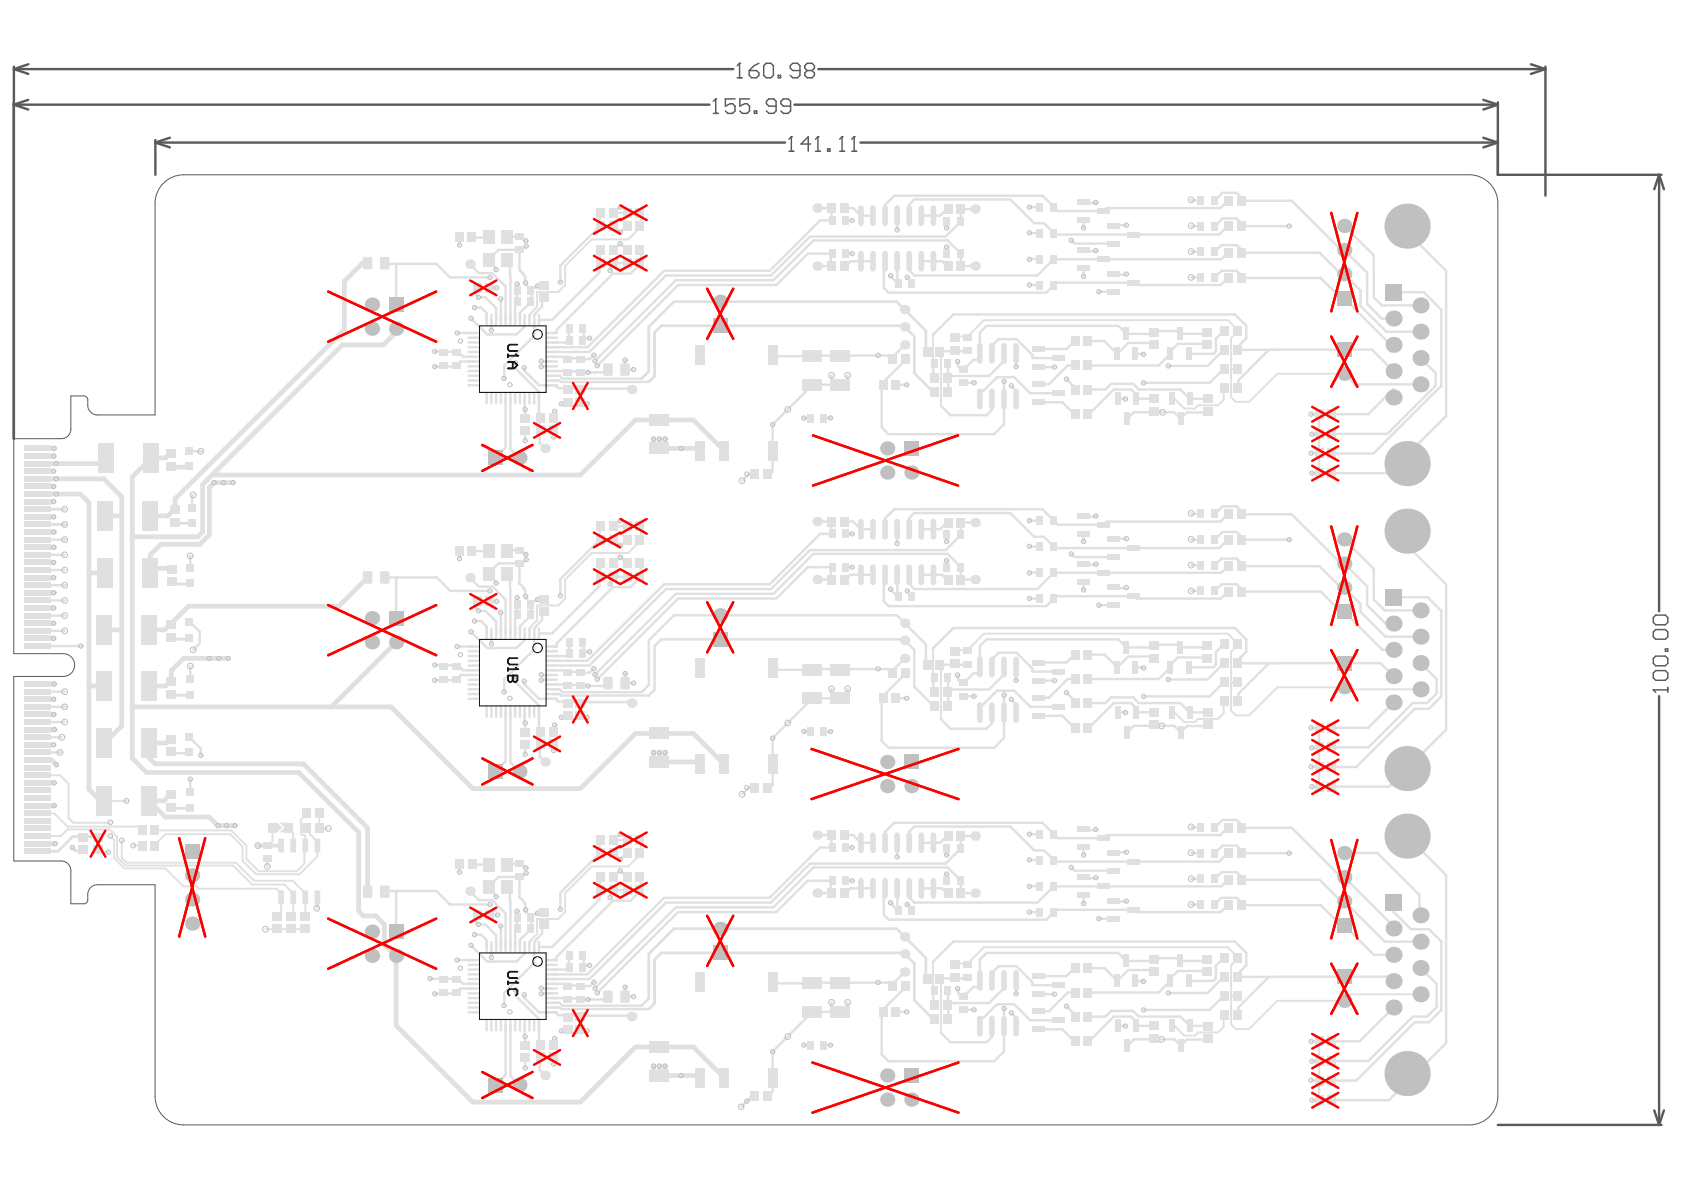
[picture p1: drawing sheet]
<svg xmlns="http://www.w3.org/2000/svg" width="297mm" height="210mm" viewBox="0 0 297 210" stroke-linecap="round" stroke-linejoin="round" font-family="sans-serif">
<g fill="none" stroke="#5a5a5a" stroke-width=".43">
<path d="M2.4 18.5l2.6 .8M2.4 18.5h122.7M2.4 18v59.4M2.4 12.2l2.6 .8M2.4 12.2h126.9M2.4 11.8v65.6M5 17.6l-2.6 .9M5 11.3l-2.6 .9M140.1 18.5h124.1M144.3 12.2h128.3M261.6 17.6l2.6 .9M264.2 18v12.8h28.9"/>
<path d="M264.2 18.5l-2.6 .8M270 11.3l2.6 .9M272.6 12.2l-2.6 .8M272.6 11.8v22.7M27.4 25.1l2.6 .9M27.4 25.1h111.1M27.4 24.7v6.1M30 24.3l-2.6 .8M151.8 25.1h112.4M261.6 24.3l2.6 .8M264.2 25.1l-2.6 .9M292.6 30.8l.9 2.6"/>
<path d="M292.6 30.8l-.8 2.6M292.6 30.8v77M292.6 122.8v75.6M264.2 198.4h28.9M291.8 195.9l.8 2.5M293.5 195.9l-.9 2.5"/>
</g>
<g fill="none" stroke="#5a5a5a" stroke-width=".26">
<path d="M125.8 20h.9M126.2 17.4h.1M126.2 17.4v2.6M126.2 17.4l-.4 .5M129.7 17.4h-1.8v1.3l.9-.4h.4l.5 .4v.9l-.5 .4h-.8l-.5-.4M130 13.7h.9M130.5 11.2h.1M130.5 11.2v2.5M130.5 11.2l-.5 .4M132.2 12.4h1.2l.5 .5v.4l-.5 .4h-.8l-.4-.4zM132.2 17.4h-1.7v1.3l.9-.4h.4l.4 .4v.9l-.4 .4h-.9l-.4-.4M133.1 19.6h.4v.4h-.4z"/>
<path d="M133.9 11.2l-.9 .4-.8 .8M134.7 11.6l.4-.4h.9l.4 .4v1.7l-.4 .4h-.9l-.4-.4zM136.9 18.7h-1.3l-.4-.4v-.4l.4-.5h.9l.4 .5v1.7l-.4 .4h-.9l-.4-.4M137.3 13.3h.4v.4h-.4zM139.5 18.7h-1.3l-.5-.4v-.4l.5-.5h.8l.5 .5v1.7l-.5 .4h-.8l-.5-.4M141.1 12.4h-1.3l-.4-.4v-.4l.4-.4h.9l.4 .4v1.7l-.4 .4h-.9l-.4-.4M142.4 12.4l-.4 .5v.4l.4 .4h.8l.5-.4v-.4l-.5-.5M142.4 12.4h.8M142.4 12.4l-.4-.4v-.4l.4-.4h.8l.5 .4v.4l-.5 .4M139.2 26.7h.8M139.6 24.1h.1M139.6 24.1v2.6"/>
<path d="M139.6 24.1l-.4 .5M143 25.4h-1.7l1.3-1.3v2.6M143.8 26.7h.9M144.3 24.1h.1M144.3 24.1v2.6M144.3 24.1l-.5 .5M146 26.3h.4v.4h-.4zM148.1 26.7h.9M148.5 24.1h.1M148.5 24.1v2.6M148.5 24.1l-.4 .5M150.2 26.7h.9"/>
<path d="M150.7 24.1h.1M150.7 24.1v2.6M150.7 24.1l-.5 .5M291.6 108.9l.4-.4h1.8l.4 .4v.9l-.4 .4h-1.8l-.4-.4zM291.6 111.5l.4-.4h1.8l.4 .4v.8l-.4 .5h-1.8l-.4-.5zM291.6 116.2l.4-.5h1.8l.4 .5v.8l-.4 .4h-1.8l-.4-.4zM291.6 118.7l.4-.4h1.8l.4 .4v.9l-.4 .4h-1.8l-.4-.4zM293.8 114.5h.4v.4h-.4zM291.6 121.7h.1M291.6 121.7h2.6M291.6 121.7l.4 .4M294.2 121.3v.8"/>
</g>
<g fill="#e0e0e0">
<path d="M49.3 145.1h1.3v.9h-.4z"/>
<path d="M49.3 146.8l.9-.8h.4v.8z"/>
<path d="M48.5 145.1h.4l.9 .9-.9 .8h-.4z"/>
</g>
<g fill="none" stroke="#e0e0e0" stroke-width=".33">
<path d="M6.5 136.7h4.1l1.5 1.6v6l.8 .8 6.6-.1M6.5 147.5h4.2l1.2-1.2h7.5l1.2 1.3v3.6l1.6 1.5h18.9l3.4 3.3h5.7l1.5 1.6v.7M6.5 143.5h3.1l2.3 2.3h12.5l.7 .7M19.5 147.5l.6 .6v3.3l1.8 1.8h7.3l3.2 3.2h2.3l.4 .4h13.7l.8 .8v.7M21.5 148.2v3.1l.9 .9h19.2l3.2 3.2h6.8l2.2 2.2M22.3 141.3h-4.3l-.1 .1M23.5 149.2h1.6M27.3 146.5h13.5l2.7 2.7v2.3l2.1 2.2h6.8l1.3-1.4v-3l.1-.2M48.1 148.4l-.8 .8M53.8 158.3v3.3M54.1 143.4v.1M56 149.1v2l-3.2 3.1h-7.6l-2.4-2.4v-2.5l-2.2-2.2h-11.4l-1.9 2.1"/>
<path d="M48.8 161.6h.1M51.7 161.3l-.4 .3M53.9 163.8l-2.6 .1"/>
</g>
<path d="M27.4 134.7h26.1l11.3 11.3v11.3M52.7 136.2l10.6 10.6v13.9" fill="none" stroke="#e0e0e0" stroke-width=".84"/>
<path d="M17.3 150.1l.2 .2h1.6M47.2 151.5v1.3" fill="none" stroke="#e0e0e0" stroke-width=".43"/>
<path d="M47.3 149.2h2.3" fill="none" stroke="#e0e0e0" stroke-width=".67"/>
<circle cx="47.2" cy="151.5" r=".21" fill="#e0e0e0"/>
<path d="M56 158.3l-.1 1.9" fill="none" stroke="#e0e0e0" stroke-width=".43"/>
<circle cx="56.3" cy="146.1" r=".17" fill="#e0e0e0"/>
<path d="M56.3 143.5v2.6h1.6" fill="none" stroke="#e0e0e0" stroke-width=".33"/>
<path d="M45.5 149.2h1.7" fill="none" stroke="#e0e0e0" stroke-width=".67"/>
<circle cx="45.5" cy="149.2" r=".34" fill="#e0e0e0"/>
<path d="M47.2 149.2h.1M48.1 146v2.4M49.6 158.3v2.7l-.7 .6M49.6 149.1v.1M50.9 146v.1l.8 .8v2.2M51.7 158.3v3M53.8 157.6v.7M54.1 143.5l-1 1.1v2.5l.7 .4v1.6M54.1 146.1l.6 .6v.4l1.3 1.3v.7M46.8 163.9h4.5M53.8 161.6h.1" fill="none" stroke="#e0e0e0" stroke-width=".33"/>
<path d="M60.7 58.1l-29.8 29.9M69.9 58v.6l-2.3 2.2h-7.2l-24.7 24.7M37.8 85.1h3.3M26.3 141.3l2.9 2.8h7.7l1.5 1.5h3M63.3 160.7l.8 .9h2.2l1.5 1.5v3.5l2.1 2v12.3l13.5 13.5" fill="none" stroke="#e0e0e0" stroke-width=".84"/>
<g fill="none" stroke="#e0e0e0" stroke-width=".43">
<path d="M237.1 39.8l5.2 5.2v7.5l1.4 1.4h6.9M70 46.6h7l2.4 2.3h7M82.9 46.6l1.6 1.6h2.3l2.4 2.3v5.9M86.3 50.8h1.3M212.9 58.4l-.5 .5h-4.3l-.5-.5h-4l-.5 .5h-4.4l-1.4-1.4h-23.3l-1.2 1.2v4.5l-.2 .3h-.9l-1.2 1.1h-.5l-.3 .4h-.3l-.4-.4-.1-.8M237.1 44.1l4 4v5.5l2.6 2.6h2.1M237.1 48.4l2.9 2.8v2.8l4.5 4.5h6.1M237.1 52.6l8.2 8.2h.5M33.4 79.6h2M234.9 76.5h9.8M234.9 80h7.4M237.1 65.9l1.9 1.9"/>
<path d="M237.1 61.7h4.9l3.8 3.8M219.2 99.5v.4M232.8 99.9l4.3 4.3M237.1 95.2l5.2 5.1v5.4l1.9 2M237.1 99.4l4 4v3.4l3.3 3.2M70 101.9h7.1l2.3 2.3h7M82.9 101.9l1.6 1.6h2.4l2.3 2.3v5.9M86.3 101.1v.3l1.1 1.2 .1 .3M86.3 106.1h1.3M237.1 103.7l2.9 2.8v1.4l4.4 4.4M70 157.2h7l2.4 2.3h7M82.9 157.2l1.6 1.6h2.3l2.4 2.4v5.8"/>
<path d="M233 159.7l4.1 4.1M237.1 150.5h5.9M237.1 154.7l8.7 8.7v.4M78.2 175.3h-1.5M85.6 163.1l1.9 1.8M86.3 161.4h1.5M237.1 163.2l5.2 5.2h3.5M244.3 166.1h6.3M245 172.3l.8 .8"/>
</g>
<path d="M250.6 175.4h-12.3l-1.2 1.1" fill="none" stroke="#e0e0e0" stroke-width=".34"/>
<circle cx="35.4" cy="79.6" r=".21" fill="#e0e0e0"/>
<path d="M60.7 49.6v8.5" fill="none" stroke="#e0e0e0" stroke-width=".84"/>
<path d="M131.7 194.2l-1 1" fill="none" stroke="#e0e0e0" stroke-width=".43"/>
<circle cx="130.7" cy="195.2" r=".21" fill="#e0e0e0"/>
<g fill="none" stroke="#e0e0e0" stroke-width=".43">
<path d="M83.9 50.8v1.2M91.6 44.1v3.5l.7 .7M95.2 73.7v4.4M183.3 156.3l-1.7 .1M185.9 156.3h.1M210.1 155h1.6M210.1 159.5h1.6M210.1 145.9l.1 .1h1.5M210.1 150.4l1.6 .1M75.9 172.6h2.3M80.6 169.3h2.9M83.9 161.4v1.2"/>
<path d="M181.6 160.9h1.7M133.1 193.4h-.5l-.9 .8M136.3 190.1v2.4l-.9 .9"/>
</g>
<circle cx="181.6" cy="147.1" r=".21" fill="#e0e0e0"/>
<g fill="none" stroke="#e0e0e0" stroke-width=".43">
<path d="M146.7 155.4h-4.2l-5.6 5.5h-17.3M146.7 149.5h-2l-8.9 8.9h-18.7M149.3 155.4h1M149.3 149.5h1M157.1 159.2h.1M157.1 159.2l1.2 1.3M160 159.5l.9 1M167 154.2v1.1M167 149.7v1.1M169.5 149.7l-2.7 2.6h-23.9l-6.9 6.9h-18.5M172 157.5h-2.4l-.1-.1v-2l-2.4-2.4h-23.6l-7.1 7h-17.2M181.6 147.1h1.7"/>
<path d="M181.6 151.7h1.7M189 153l.5 .6h7M191.1 150.8h.1M191.1 149.4v1.4M191.1 157.9v1.5M193.3 146.3v.1h-2.2M193.3 154.8v.1h-2.2M198.7 159h-2.2M198.7 150.3h-2l-.2 .2M214.3 159.5l1.2-1.1h2.7l1 1v.3M214.3 155l1.2-1.2h2.7l1 1v.4M214.3 146l1.3-1.4h2.6l1 1v.4"/>
<path d="M214.3 150.5l1.3-1.3h2.6l1 1v.3M216.6 150.5l-1.5 1.5h-28.9l-.3-.3M216.6 159.7l-1.3 1.2h-14.9l-.4-.4h-13.7l-.4 .4M216.6 155.2l-1.2 1.1h-29.5M216.6 146l-1.3 1.3h-20.1l-.6 .5h-8l-.7-.7M193.8 162.1h2.7"/>
</g>
<circle cx="172" cy="157.5" r=".21" fill="#e0e0e0"/>
<path d="M146.5 147.3l.2 .1M146.7 155.4l-.2 .1v2h-2.4" fill="none" stroke="#e0e0e0" stroke-width=".43"/>
<circle cx="144.1" cy="147.3" r=".21" fill="#e0e0e0"/>
<path d="M144.1 147.3h2.4M146.7 147.4v2.1M169.6 147.5h2.4" fill="none" stroke="#e0e0e0" stroke-width=".43"/>
<circle cx="169.6" cy="147.5" r=".21" fill="#e0e0e0"/>
<g fill="none" stroke="#e0e0e0" stroke-width=".43">
<path d="M149.1 147.3h1.4l1.4 1.3h2.1M154 156.7h-4l-.9 .8M156.1 156.7v1.3l-.2 .2v3.2l.8 .8h27.9l1.3-1.3M158.2 148.6v2.6M158.2 156.7l.1 3.8M160.4 148.6v-1.9l.9-.9h16.9l4.2 4.2h1.8l1.7 1.7M162.5 156.7h3.7l.8 .8M167 147.5l-1.2 1.1h-3.3M169.6 147.5l-.1 .1v2.1M185.9 156.3l-2.9 2.9h-21.7l-.9-1v-1.5M185.9 147.1l-2-2h-26.2l-1.6 1.7v1.8M219.2 159.7h13.8"/>
<path d="M219.2 155.2h13.6l4.3 4.3M219.2 146h8.6l9.3 9.3M237.1 159l7.2 7.1"/>
</g>
<circle cx="227.4" cy="150.5" r=".21" fill="#e0e0e0"/>
<path d="M210.1 35.3l.1 .1h1.5M210.1 39.8l1.6 .1M181.6 50.3h1.7M183.3 45.7h-1.7M185.9 45.7h.1M210.1 44.4h1.6M210.1 48.9h1.6M219.2 150.5h8.2" fill="none" stroke="#e0e0e0" stroke-width=".43"/>
<circle cx="181.6" cy="36.5" r=".21" fill="#e0e0e0"/>
<g fill="none" stroke="#e0e0e0" stroke-width=".43">
<path d="M146.7 38.9h-2l-8.9 8.9h-18.7M149.3 38.9h1M167 39.1v1.1M169.5 39l-2.7 2.7h-23.9l-6.9 6.9h-18.5M181.6 36.5h1.7M191.1 38.8v1.4M193.3 35.7l-2.2 .1M193.3 35.7h.1M198.7 39.7h-2l-.2 .2M214.3 35.4l1.3-1.4h2.6l1 1v.4M214.3 39.9l1.3-1.4h2.6l1 1v.4M216.6 39.9l-1.5 1.5h-28.9l-.3-.3"/>
<path d="M216.6 35.4l-1.3 1.3h-20.1l-.6 .5h-8l-.7-.7M146.7 44.7h-4.2l-5.6 5.6h-17.3M149.3 44.7h1M157.1 48.6h.1M157.1 48.6l1.2 1.3M160 48.9l.9 1M167 43.6v1.1M172 46.9h-2.4l-.1-.1v-2.1l-2.4-2.3h-23.6l-7.1 7h-17.2M181.6 41.1h1.7M189 42.4l.5 .6h7M191.1 47.3v1.5M193.3 44.2v.1h-2.2"/>
<path d="M193.8 51.4l2.7 .1M198.7 48.3l-2.2 .1M214.3 48.9l1.2-1.1h2.7l1 1v.2M214.3 44.4l1.2-1.2h2.7l1 1v.4M216.6 49l-1.3 1.3h-14.9l-.4-.4h-13.7l-.4 .4M216.6 44.6l-1.2 1.1h-29.5"/>
</g>
<circle cx="172" cy="46.9" r=".21" fill="#e0e0e0"/>
<path d="M146.5 36.7l.2 .1M146.7 44.7l-.2 .2v2h-2.4" fill="none" stroke="#e0e0e0" stroke-width=".43"/>
<circle cx="144.1" cy="36.7" r=".21" fill="#e0e0e0"/>
<path d="M144.1 36.7h2.4M146.7 36.8v2.1M169.6 36.9h2.4" fill="none" stroke="#e0e0e0" stroke-width=".43"/>
<circle cx="169.6" cy="36.9" r=".21" fill="#e0e0e0"/>
<g fill="none" stroke="#e0e0e0" stroke-width=".43">
<path d="M149.1 36.7h1.4l1.4 1.3h2.1M158.2 38v2.6M160.4 38v-1.9l.9-.9h16.9l4.2 4.2h1.8l1.7 1.7M167 36.9l-1.2 1.1h-3.3M169.6 36.9l-.1 .1v2M185.9 36.5l-2-2h-26.2l-1.6 1.6v1.9M219.2 35.4h8.6l9.3 9.3M154 46.1h-4l-.9 .8M156.1 46.1v1.3l-.2 .2v3.2l.8 .8h27.9l1.3-1.3M158.2 46.1l.1 3.8M162.5 46.1h3.7l.8 .8M185.9 45.7l-2.9 2.9h-21.7l-.9-1v-1.5"/>
<path d="M219.2 49h13.8l4.1 4.2M219.2 44.6h13.6l4.3 4.3"/>
</g>
<circle cx="227.4" cy="39.9" r=".21" fill="#e0e0e0"/>
<path d="M219.2 39.9h8.2M171.8 178.1h-2l-.1 .1M171.8 178.1h.1" fill="none" stroke="#e0e0e0" stroke-width=".43"/>
<path d="M112.1 184.7h4.2M115.3 188v1.1l.6 .6M116.3 188v1.3l-.4 .4M117.3 188v.7l-1 1h-.4" fill="none" stroke="#e0e0e0" stroke-width=".84"/>
<circle cx="143.3" cy="178.5" r=".21" fill="#e0e0e0"/>
<g fill="none" stroke="#e0e0e0" stroke-width=".43">
<path d="M143.4 173.3l-.1 .2M158.2 178.5h1.7M159.6 171.4l-2.3 2.3v.3M159.6 165.2l3.7 3.8v3.6M159.6 168.3l1.7 1.6v6.5l3.4 3.4M159.9 174l-4.4 4.3M164.5 169.7l3.6-3.6h49.7l2 2v2.2l-1.4 1.3v.7M164.7 174.8l-.1 2.5M167.3 174.8v5M170.7 172.6h-4.8M183.7 175.4h2.3M188.1 177.5l1.4 1.4v.4"/>
<path d="M189.5 175.1h-1.2l-3.3 3.3h-1.3M189.5 170.8l-1.4 1.4h-4.4M192.1 179.3h2.9l1-1h3.9l1 1h7.3l1.6 1.7h3.1l.2-.2M192.1 170.8h2.7l2.3 2.2 1.9-1.9h4.1l.5 .5M212.9 169l-.5 .5h-4.3l-.5-.5h-4l-.5 .5h-4.4M212.9 171.6l-.3-.3h-4.8l-1.3 1.3v.4l-2.1 2.1h-12.3M215.8 169l-1.3 1.3v2.3l-.4 .4h-4.5M215.8 175.7l-2.4 2.4h-11.7M183.2 181.6h4.2l2.1 2.1M197.3 181h1.2M203.5 180.7l-.2 .3h-2.8v-.8l-1-.9h-3l-4.4 4.4M213.1 183.4h-3.7l-1.1 1.1-1.2-1.2h-7.1l-1.1 1.2"/>
</g>
<path d="M164.5 169.7h.1M164.6 169.7l.1 5.1M165.7 172.6l.1 .1M218.4 169l-1.8-1.9h-43l-2.9 2.9h-2.2" fill="none" stroke="#e0e0e0" stroke-width=".34"/>
<circle cx="164.5" cy="169.7" r=".17" fill="#e0e0e0"/>
<path d="M164.6 169.7h.1M215.8 179v2.1l-.9 1h-3.6l-.5 .6h-1.9l-1.7-1.7h-.5" fill="none" stroke="#e0e0e0" stroke-width=".34"/>
<path d="M136.3 173.2l.2 .3h6.8M143.3 178.5l-7 7v4.6M200.3 173l1.4 .1M215.8 172.3l-2.8 2.9h-6.9" fill="none" stroke="#e0e0e0" stroke-width=".43"/>
<path d="M116.3 184.7h6l5.5 5.4" fill="none" stroke="#e0e0e0" stroke-width=".84"/>
<circle cx="123.5" cy="190.1" r=".42" fill="#e0e0e0"/>
<path d="M112.1 74.1h4.2M115.3 77.4v1.1l.6 .6M116.3 77.4v1.3l-.4 .4M117.3 77.4v.7l-1 1h-.4M116.3 189.7h6.8l.4 .4" fill="none" stroke="#e0e0e0" stroke-width=".84"/>
<g fill="none" stroke="#e0e0e0" stroke-width=".43">
<path d="M171.8 67.5h-2l-.1 .1M171.8 67.5h.1M143.4 173.3h13.3l.6 .7M146.7 176.8v.9l.8 .8M149.5 176.8v.9l-.8 .8h-5.4M159.4 168.1h-42.8l-1.1 1.2v7.7l-1.1 1M159.6 165.2l-1.4-1.4h-39.3l-4.5 4.5v7.8M175 172.9v-1.3l1.1-1.2h3.2l2.8 2.8v.6h4.6M177.1 172.9v1.4l-2.6 2.6h-6.9l-.4 .4M177.1 177.9v7.6l-1.7 1.7h-18.7l-1.2-1.2v-7.7M177.1 177.9h.1M178.4 178.6l.8 1v1.4"/>
<path d="M179.2 173v2.3M179.2 175.3h.1M179.2 172.9v.1M186.7 180h-5l-2.8-2.9h-3l-2.4 2.4h-.4l-.3 .3v1.2M198.7 169.5l-1.4-1.4h-23.3l-1.2 1.2v4.5l-.2 .3h-.9l-1.2 1.2h-.5l-.3 .3h-.3l-.4-.3-.1-.9M223.8 172.3l-5.4 5.4v1.3M245 172.3h-26.6M175 181v1.9l-1 .9h-6.4l-1.6-1.6"/>
</g>
<path d="M165.8 172.7l.2 .2v9.3M218.4 169l-1.3 1.3v10.4l.9 .8h2.3l5-5h11.8M218.4 175.7h-1l-.3 .3" fill="none" stroke="#e0e0e0" stroke-width=".34"/>
<circle cx="143.3" cy="67.9" r=".21" fill="#e0e0e0"/>
<g fill="none" stroke="#e0e0e0" stroke-width=".43">
<path d="M159.6 54.6l3.7 3.8v3.6M159.6 57.6l1.7 1.7v6.5l3.4 3.4M164.5 59.1l3.6-3.6h49.7l2 2v2.2l-1.4 1.3v.7M215.8 58.4l-1.3 1.3v2.3l-.4 .4h-4.5M143.4 62.7l-.1 .1M158.2 67.9h1.7M159.6 60.8l-2.3 2.3v.2M159.9 63.3l-4.4 4.4M164.7 64.2l-.1 2.5M167.3 64.2v5M170.7 62h-4.8M183.2 71h4.2l2.1 2.1"/>
<path d="M183.7 64.8h2.3M188.1 66.9l1.4 1.3v.5M189.5 64.5h-1.2l-3.3 3.3h-1.3M189.5 60.2l-1.4 1.4h-4.4M192.1 68.7h2.9l1-1h3.9l1 1h7.3l1.6 1.6h3.1l.2-.1M192.1 60.2h2.7l2.3 2.2 1.9-1.9h4.1l.5 .5M197.3 70.3l1.2 .1M203.5 70.1l-.2 .2h-2.8v-.7l-1-.9h-3l-4.4 4.4M212.9 61l-.3-.3h-4.8l-1.3 1.3v.4l-2.1 2.1h-12.3M213.1 72.8h-3.7l-1.1 1.1-1.2-1.2h-7.1l-1.1 1.2M215.8 65.1l-2.4 2.4h-11.7"/>
</g>
<path d="M164.5 59.1h.1M164.6 59.1l.1 5.1M218.4 58.4l-1.8-1.9h-43l-2.9 2.9h-2.2M165.7 62l.1 .1" fill="none" stroke="#e0e0e0" stroke-width=".34"/>
<circle cx="164.5" cy="59.1" r=".17" fill="#e0e0e0"/>
<path d="M164.6 59.1h.1M215.8 68.4v2.1l-.9 1h-3.6l-.5 .6h-1.9l-1.7-1.8h-.5" fill="none" stroke="#e0e0e0" stroke-width=".34"/>
<path d="M136.3 62.6l.2 .2h6.8M143.3 67.9l-7 7v8.3l-.5 .4M200.3 62.4l1.4 .1M215.8 61.7l-2.8 2.8h-6.9" fill="none" stroke="#e0e0e0" stroke-width=".43"/>
<path d="M116.3 74.1h6l5.5 5.4" fill="none" stroke="#e0e0e0" stroke-width=".84"/>
<circle cx="123.5" cy="79.5" r=".42" fill="#e0e0e0"/>
<path d="M116.3 79.1h6.8l.4 .4" fill="none" stroke="#e0e0e0" stroke-width=".84"/>
<path d="M175 62.3v-1.3l1.1-1.2h3.2l2.8 2.8v.6h4.6M177.1 62.3v1.4l-2.6 2.6h-6.9l-.4 .4M177.1 67.3v3.1M177.1 67.3h.1M178.4 68l.8 1v1.4M179.2 62.3v2.4M179.2 64.7h.1M179.2 62.3h.1" fill="none" stroke="#e0e0e0" stroke-width=".43"/>
<circle cx="177.1" cy="70.4" r=".21" fill="#e0e0e0"/>
<g fill="none" stroke="#e0e0e0" stroke-width=".43">
<path d="M159.4 57.5h-42.8l-1.1 1.2v7.7l-1.1 1M159.6 54.6l-1.4-1.4h-39.3l-4.5 4.4v7.9l-1.2 1.3M143.4 62.7h13.3l.6 .6M146.7 66.2v.9l.8 .8M149.5 66.2v.9l-.8 .8h-5.4M155.5 67.7v7.7l1.2 1.2h18.7l1.7-1.8v-4.4M175 70.4v1.9l-1 .9h-6.4l-1.6-1.6M186.7 69.4h-5l-2.8-2.9h-3l-2.4 2.4h-.4l-.3 .3v1.2M223.8 61.7l-5.4 5.4v1.3M237.1 61.7h-18.7M105.8 148.1v2.4M108.4 150.5l1 1.1 1.1-1.1"/>
<path d="M108.4 154.6h.1M108.4 154.6l1-1 1.1 1M109.4 147.1l-1 1h2.1M110.5 157h-2.3l-.5 .6-.1 .7M110.5 154.6h.1M78.2 172.6v.1M78.2 172.7h2.6M80.3 175.3h-2.1M91.2 161.8v-.5v2.4M93.8 161.9v1.8M96 161h-1.3l-.3 .3h-.4l-.4 .4v.2M100.1 179.1l.1 .1"/>
<path d="M100.1 176l2.3 .1M100.2 173.5l.3 .3h1.9l.1 .2M100.4 168.6v2M103 168.6v2M111.4 178.8h-.3l-.4 .4h-10.5M127 168.1h32.4l1.9 1.8v6.5l3.4 3.4M127 163.8h31.2l5.1 5.2v3.6M95.1 184.2l.1 .1v4.4l1 1M97.8 186.5l-.1 .1v1.1M97.8 183.2v1.1M100.2 181.8h-1.2M102.4 181.8h1.1"/>
</g>
<path d="M218.4 58.4l-1.3 1.2v10.4l.9 .9h2.3l5-5h11.8M165.8 62.1l.2 .2v9.3M218.4 65.1h-1l-.3 .3M113.1 148.1v2.5" fill="none" stroke="#e0e0e0" stroke-width=".34"/>
<path d="M105.8 154.6v2.4M113.1 154.6v2.4" fill="none" stroke="#e0e0e0" stroke-width=".5"/>
<circle cx="92.6" cy="186.8" r=".21" fill="#e0e0e0"/>
<g fill="none" stroke="#e0e0e0" stroke-width=".43">
<path d="M113.1 157l-1.9 1.9h-3.1l-10 9.9v.5M117.1 158.4l-13.5 13.5h-6.2M117.5 159.2l-13.5 13.5h-6.6M91 174.6v1l4.1 4.1v4.5M92.5 175.5v.5l2.6 2.6h3.1M95.5 174.3l1.9 .1M97.4 169.3h.7M97.4 173.5h.1M97.4 175.2l-1.9 .1M97.4 176h2.7M97.4 177.7h.1M97.4 173.5h2.8"/>
<path d="M98.1 169.3h.1M98.2 178.6h.1M98.2 178.6v.2l.3 .3h1.6M100.2 179.2h.1M100.4 170.6l-.4 .4h-2.6M103.8 163.2h.1M104.9 174.3h.1M119.2 160l-14.3 14.3M119.6 160.9l-14.3 14.2M127 163.8h-8.1l-4.5 4.5v7.8l-1.2 1.3h-14l-.5-.5h-1.3M127 168.1h-10.4l-1.1 1.2v7.7l-1.1 1h-15.5l-.2-.3h-1.3M92.5 180.9v1.9"/>
<path d="M92.6 182.8v1.4M92.6 186.8v1.6"/>
</g>
<circle cx="92.6" cy="184.2" r=".21" fill="#e0e0e0"/>
<g fill="none" stroke="#e0e0e0" stroke-width=".43">
<path d="M67.9 157.2h2.1l-.1 .1v7M105.8 150.5l-7 7v2.9M105.8 157v1.7l-8.4 8.3h-2.3M80.8 172.7l.9 .8h1.8M83.1 166.7l2.8 2.9h.5h4.7l1.4-1.4v-1.2M83.5 174.4h-2.3l-.9 .9M83.7 164.9h1.2l.9 .9v1.2M83.9 162.6l.5 .5h1.2M86.7 167v1.9M87.5 164.9v2.1M88.3 163.3v3.7M88.3 167h.1"/>
<path d="M91.2 163.7l-.3 .3v3M91.2 160.7v.6M93.8 163.7l-2.1 2.1v1.2M94.2 167v2.8l-5.3 5.3v2.3M95.7 163.2l-.1 1.5-1.4 1.5M104.8 173.3l-.8 .7h-1.5M89.2 180.9v8.7l-1.8 1.8M90 180.9v8.9l1.6 1.6M231.2 190.5l1.5 .1M231.2 183.7h1.5v10.4M232.7 187.1l-1.3 .1M234.9 190.6h4.3"/>
<path d="M234.9 183.7h4.9M234.9 187.1h6.5"/>
</g>
<path d="M113.1 150.6l-2.3 2.2h-6.4l-4.7 4.7v3.4l-1.2 1.2h-3.8v2.6l-1.3 1.5v.8M97.1 162.1h.1" fill="none" stroke="#e0e0e0" stroke-width=".34"/>
<path d="M112.1 184.7l-9.7 9.7h-19" fill="none" stroke="#e0e0e0" stroke-width=".84"/>
<circle cx="232.7" cy="194.1" r=".21" fill="#e0e0e0"/>
<path d="M231.4 194.1h1.3M234.9 194.1h10.1" fill="none" stroke="#e0e0e0" stroke-width=".43"/>
<circle cx="146.5" cy="184.3" r=".21" fill="#e0e0e0"/>
<path d="M145.3 184.3h1.2" fill="none" stroke="#e0e0e0" stroke-width=".43"/>
<circle cx="141.8" cy="184.3" r=".21" fill="#e0e0e0"/>
<path d="M141.8 184.3h1.2" fill="none" stroke="#e0e0e0" stroke-width=".43"/>
<circle cx="110.3" cy="174.1" r=".21" fill="#e0e0e0"/>
<g fill="none" stroke="#e0e0e0" stroke-width=".43">
<path d="M105.8 37.5v2.4M108.4 39.9l1 1.1 1.1-1.1M109.4 36.5l-1 1h2.1M91.2 51.2v-.5v2.4M93.8 51.3v1.8M96 50.4h-1.3l-.3 .3h-.4l-.4 .4v.2M100.4 58v2M103 58v2M109.4 43l1.1 1M109.4 43l-1 1M110.5 46.4h-2.3l-.5 .6-.1 .7M127 57.5h32.4l1.9 1.8v6.5l3.4 3.4"/>
<path d="M127 53.2h31.2l5.1 5.2v3.6M76.7 62h4.1M78.2 64.6v.1M80.3 64.6l-3.6 .1M95.1 73.6l.1 .1M95.2 78.1l1 1M97.8 75.9l-.1 .1v1.1M97.8 72.6v1.1M100.1 68.5l.1 .1M100.1 65.4l2.3 .1M100.2 71.2h-1.2M100.2 62.9l.3 .3h1.9l.1 .1"/>
<path d="M102.4 71.1l1.1 .1M111.4 68.2h-.3l-.4 .3h-10.5M81.1 152.5v1.3M83.2 152.5h3.1M89.4 156.5l.5 .5v2M89.4 152.5l.2-.2h2.2l.7 .8h.3M90 159v8M91.6 154.7v3.5l1 1.2 .1 1.1M92.8 154l-.7 .7h-4.2l-1.6 1.7v.3l1.1 1.2 .1 .3M92.6 160.7l1 1M104 170.3h-.8l-.2 .2M107.2 175.8l-.5 .5h-4.2"/>
<path d="M110.3 174.1v1.7h1.5"/>
</g>
<path d="M113.1 37.5v2.5" fill="none" stroke="#e0e0e0" stroke-width=".34"/>
<path d="M105.8 44v2.4M113.1 44v2.4" fill="none" stroke="#e0e0e0" stroke-width=".5"/>
<circle cx="92.6" cy="76.2" r=".21" fill="#e0e0e0"/>
<g fill="none" stroke="#e0e0e0" stroke-width=".43">
<path d="M97.4 58.7h.7M98.1 58.7h.1M103.8 52.6h.1M113.1 46.4l-1.9 1.9h-3.1l-10 9.9v.5M117.1 47.8l-13.5 13.4h-6.2M117.5 48.6l-13.5 13.5h-6.6M119.2 49.4l-14.3 14.3M119.6 50.3l-14.3 14.2M127 53.2h-8.1l-4.5 4.4v7.9l-1.2 1.3h-14l-.5-.5h-1.3M127 57.5h-10.4l-1.1 1.2v7.7l-1.1 1h-15.5l-.2-.3h-1.3M91 64v1l4.1 4.1v4.5M92.5 64.9v.5l2.6 2.6h3.1"/>
<path d="M92.5 70.3v1.9M92.6 72.2v1.4M92.6 76.2v1.6M95.5 63.7l1.9 .1M97.4 62.9h.1M97.4 64.6l-1.9 .1M97.4 65.4h2.7M97.4 67.1h.1M97.4 62.9h2.8M98.2 68h.1M98.2 68v.2l.3 .3h1.6M100.2 68.5v.1"/>
<path d="M100.4 60l-.4 .4h-2.6M104.9 63.7h.1"/>
</g>
<circle cx="92.6" cy="73.6" r=".21" fill="#e0e0e0"/>
<g fill="none" stroke="#e0e0e0" stroke-width=".43">
<path d="M105.8 39.9l-7 6.9v3M67.9 46.6h2.1l-.1 .1v7M80.6 58.7h2.9M83.1 56.1l2.8 2.9h.5h4.7l1.4-1.4v-1.2M83.7 54.3h1.2l.9 .9v1.2M83.9 52l.5 .5h1.2l1.9 1.8v2.1M86.7 56.4v1.9M88.3 52.7v3.7M88.3 56.4h.1M91.2 53.1l-.3 .3v3M91.2 50.1v.6M93.8 53.1l-2.1 2.1v1.2"/>
<path d="M94.2 56.4v2.8l-5.3 5.3v2.3M95.7 52.6l-.1 1.5-1.4 1.5M105.8 46.4v1.7l-8.4 8.3h-2.3M80.8 62l.9 .9h1.8M83.5 63.8h-2.3l-.9 .8M89.2 70.3v8.6l-1.8 1.9M90 70.3v8.9l1.6 1.6M104.8 62.6l-.8 .7h-1.5M231.2 79.9l1.5 .1M231.2 73.1h1.5v10.4M232.7 76.5l-1.3 .1M234.9 73.1h6.4"/>
<path d="M133.7 83.6h-1.6l-1.2 1.2"/>
</g>
<path d="M113.1 40l-2.3 2.2h-6.4l-4.7 4.7v3.4l-1.2 1.2h-3.8v2.6l-1.3 1.5v.8M97.1 51.5h.1" fill="none" stroke="#e0e0e0" stroke-width=".34"/>
<path d="M112.1 74.1l-9.7 9.7h-65" fill="none" stroke="#e0e0e0" stroke-width=".84"/>
<circle cx="232.7" cy="83.5" r=".21" fill="#e0e0e0"/>
<path d="M231.4 83.5h1.3M234.9 83.5h10.1" fill="none" stroke="#e0e0e0" stroke-width=".43"/>
<circle cx="146.5" cy="73.7" r=".21" fill="#e0e0e0"/>
<path d="M145.3 73.7h1.2" fill="none" stroke="#e0e0e0" stroke-width=".43"/>
<circle cx="141.8" cy="73.7" r=".21" fill="#e0e0e0"/>
<path d="M141.8 73.7h1.2" fill="none" stroke="#e0e0e0" stroke-width=".43"/>
<circle cx="110.3" cy="63.5" r=".21" fill="#e0e0e0"/>
<g fill="none" stroke="#e0e0e0" stroke-width=".43">
<path d="M81.1 41.9v1.3M83.2 41.9h3.1M89.4 45.9l.5 .5v2M89.4 41.9l.2-.2h2.2l.7 .8h.2M90 48.4v8M92.3 48.3v.1l.3 .4 .1 1.1M92.6 50.1l1 1M92.7 42.5h.1M92.8 43.4l-.7 .7h-4.2l-1.6 1.6v.4l1.1 1.2 .1 .3M104 59.7h-.8l-.2 .2M107.2 65.2l-.5 .5h-4.2M110.3 63.5v1.7h1.5"/>
<path d="M81.1 97.2v1.3M83.2 97.2h3.1M89.4 97.2l.2-.2h2.2l.7 .8h.2M91.6 99.4v3.5l1 1.2 .1 1.1M92.7 97.8h.1M92.8 98.7l-.7 .7h-4.2l-1.6 1.7M89.4 101.2l.5 .5v2M90 103.7v8M91.2 105.4v1.1M91.2 106v2.4l-.3 .3M92.6 105.4l1 1M93.6 106.4v.2"/>
<path d="M93.8 106.6v1.8M95.5 119l1.9 .1M96 105.7h-1.3l-.3 .3h-.4l-.4 .4M97.4 119.9l-1.9 .1M97.4 118.2h2.8l.3 .3h1.9l.1 .1M104.9 119h.1M110.3 118.8v1.7h1.5M119.2 104.7l-14.3 14.3M136.9 105.6h-17.3l-14.3 14.2M157.1 103.9v.1M158.3 101.4v3.8M171.8 122.8h-2l-.1 .1"/>
<path d="M171.8 122.8h.1"/>
</g>
<circle cx="110.3" cy="118.8" r=".21" fill="#e0e0e0"/>
<path d="M34.1 87.3l-.2 .2v2.2M149.3 94.2h1M158.2 93.3v2.6M167 94.4v1.1M167 98.9v1.1M83.5 119.1h-2.3l-.9 .8-3.6 .1M110.5 101.7h-2.3l-.5 .6-.1 .7M116.6 112.8l-1.1 1.2v7.7l-1.1 1h-15.5M118.9 108.5l-4.5 4.5v7.8l-1.2 1.3h-14M149.3 100h1M160 104.2l.9 1M107.2 120.5l-.5 .5h-4.2" fill="none" stroke="#e0e0e0" stroke-width=".43"/>
<path d="M6.5 120.7h3.1M116.3 132.7v1.3l-.4 .4h7.2l.4 .4M117.3 132.7v.7l-1 1" fill="none" stroke="#e0e0e0" stroke-width=".84"/>
<circle cx="123.5" cy="134.8" r=".42" fill="#e0e0e0"/>
<path d="M115.3 132.7v1.1l.6 .6" fill="none" stroke="#e0e0e0" stroke-width=".84"/>
<path d="M97.8 127.9v1.1M100.2 126.5h-1.2" fill="none" stroke="#e0e0e0" stroke-width=".43"/>
<circle cx="92.6" cy="131.5" r=".21" fill="#e0e0e0"/>
<path d="M109.4 91.8l-1 1M92.6 131.5v1.6" fill="none" stroke="#e0e0e0" stroke-width=".43"/>
<circle cx="141.8" cy="129" r=".21" fill="#e0e0e0"/>
<path d="M33.6 98v2.2M33.6 117.5v2.3M35.2 113.5l-1.1 1.1M33.4 130l2 2.1v1.1M33.6 137.4v2.4M141.8 129h1.2" fill="none" stroke="#e0e0e0" stroke-width=".43"/>
<path d="M6.5 128.7h3.1M6.5 148.8h3.2" fill="none" stroke="#e0e0e0" stroke-width=".84"/>
<g fill="#e0e0e0">
<circle cx="9.6" cy="128.7" r=".42"/>
<circle cx="33.6" cy="100.2" r=".21"/>
</g>
<path d="M210.1 99.7h1.6M210.1 90.6l.1 .1h1.5M210.1 95.1l1.6 .1M181.6 105.6h1.7M183.3 101l-1.7 .1M210.1 104.2h1.6" fill="none" stroke="#e0e0e0" stroke-width=".43"/>
<circle cx="181.6" cy="91.8" r=".21" fill="#e0e0e0"/>
<path d="M108.4 92.8h2.1M181.6 91.8h1.7M181.6 96.4h1.7M193.3 91l-2.2 .1M193.3 91h.1M193.3 99.5v.1h-2.2M198.7 95h-2l-.2 .2M93.8 108.4l-2.1 2.1v1.2M198.7 103.6l-2.2 .1M133.7 138.9h-1.6l-1.2 1.2" fill="none" stroke="#e0e0e0" stroke-width=".43"/>
<path d="M6.5 79.1h3.1M6.5 138.1h3.1M6.5 134.1h2.6l.8 .8M6.5 142.1h3.1" fill="none" stroke="#e0e0e0" stroke-width=".84"/>
<circle cx="9.5" cy="93.8" r=".42" fill="#e0e0e0"/>
<path d="M6.5 93.8h3" fill="none" stroke="#e0e0e0" stroke-width=".84"/>
<circle cx="9.5" cy="96.5" r=".42" fill="#e0e0e0"/>
<path d="M6.5 96.5h3M6.5 99.2h3M6.5 101.9h3" fill="none" stroke="#e0e0e0" stroke-width=".84"/>
<circle cx="9.5" cy="104.6" r=".42" fill="#e0e0e0"/>
<path d="M6.5 104.6h3M6.5 107.3h3M6.5 109.9h3M6.5 112.6h3M6.5 123.3h3" fill="none" stroke="#e0e0e0" stroke-width=".84"/>
<circle cx="9.5" cy="126" r=".42" fill="#e0e0e0"/>
<path d="M6.5 91.2h3M6.5 88.5h3M6.5 126h3M6.5 131.4h3" fill="none" stroke="#e0e0e0" stroke-width=".84"/>
<circle cx="9.5" cy="85.8" r=".21" fill="#e0e0e0"/>
<path d="M6.5 85.8h3" fill="none" stroke="#e0e0e0" stroke-width=".84"/>
<circle cx="9.5" cy="83.1" r=".21" fill="#e0e0e0"/>
<path d="M6.5 83.1h3M6.5 80.4l3 .1" fill="none" stroke="#e0e0e0" stroke-width=".84"/>
<g fill="none" stroke="#e0e0e0" stroke-width=".43">
<path d="M33.4 109.8h.2l1.6 1.6v2.1M67.9 101.9h2.1l-.1 .1M97.4 114h.7M98.1 114h.1M103 113.3v2M103.8 107.9l-5.7 5.6v.5M104 115h-.8l-.2 .2M104.8 118l-.8 .6h-1.5M116.6 112.8h10.4M119.2 104.7h17.2M135.8 103.1h-18.7l-13.5 13.5h-6.2M136 103.9h-18.5l-13.5 13.5h-6.6"/>
<path d="M160.4 101.4v1.5l.9 1h21.7M168.1 110.8l-3.6 3.6M97.4 120.7l5 .1M231.2 128.4h1.5M231.2 135.2l1.5 .1M231.4 138.8h1.3M232.7 131.8l-1.3 .1"/>
</g>
<path d="M164.5 114.4h.1M215.8 123.7v2.1l-.9 1h-3.6l-.5 .6" fill="none" stroke="#e0e0e0" stroke-width=".34"/>
<circle cx="164.5" cy="114.4" r=".17" fill="#e0e0e0"/>
<path d="M97.1 106.8h-2.4v2.6M164.6 114.4l.1 5.1M165.7 117.3l.3 .3v9.3" fill="none" stroke="#e0e0e0" stroke-width=".34"/>
<g fill="none" stroke="#e0e0e0" stroke-width=".43">
<path d="M248.2 38.4v2.5l6.9 6.9v25.6l-10.1 10.1M245.8 51.5h5.3l3.1 3.1v13.4l-11.9 12M239 67.8h11.6M245.8 68.6l-4.5 4.5M250.6 63.2l2.6 2.6v2.2l-8.5 8.5M144.7 94.2h2M169.6 92.2h2.4M94.2 111.7v2.8M95.6 107.9v1.5l-1.4 1.5M103.8 107.9h.1M111.2 103.6h-3.1l-4.3 4.3M172.8 117.6v.9l-.2 .3h-.9l-1.2 1.2h-.5l-.3 .3h-.3l-.4-.3-.1-.9"/>
<path d="M177.1 119l-2.6 2.6h-6.9l-.4 .4 .1 2.5M146.7 121.5v.9l.8 .8M149.5 121.5v.9l-.8 .8h-5.4M166 126.9l1.6 1.6h6.4M177.1 122.6v7.6l-1.7 1.7h-18.7M177.1 122.6h.1M178.4 123.3l.8 1v1.4M181.7 124.7l-2.8-2.9h-3l-2.4 2.4h-.4l-.3 .3v1.2M243 150.5l7.4 7.4v3.4l.2 .2M245.8 159.1v1.7l3.1 3.1h3.2l2.1 2.2v12l-2.1 2.2h-2.6l-10.3 10.3M248.2 147.5l6.9 6.9v29.6l-10.1 10.1M245.8 177.7l-6 6"/>
<path d="M250.6 170.7l2.8 2.9v4l-1.7 1.7h-2.5l-7.8 7.8"/>
</g>
<path d="M30.9 89.7l-1.3 1.3h-3.1M32.4 116.1h7.9" fill="none" stroke="#e0e0e0" stroke-width=".84"/>
<circle cx="143.3" cy="123.2" r=".21" fill="#e0e0e0"/>
<path d="M76.7 117.3l4.1 .1 .9 .8h1.8M78.2 117.3v.1M83.9 106.1v1.2l.5 .5M172.8 114v3.6M175 117.6v-1.3l1.1-1.2h3.2l2.8 2.8v.6M177.1 117.6v1.4M179.2 117.6v2.4M179.2 120h.1M179.2 117.6h.1" fill="none" stroke="#e0e0e0" stroke-width=".43"/>
<circle cx="92.6" cy="128.9" r=".21" fill="#e0e0e0"/>
<g fill="none" stroke="#e0e0e0" stroke-width=".43">
<path d="M105.8 95.2l-7 7v2.9M108.4 99.3l1-1 1.1 1M108.4 95.2l1 1.1 1.1-1.1M109.9 95.8h.1M142.9 97l-6.9 6.9M143.5 97.7l-7.1 7M144.7 94.2l-8.9 8.9M83.1 111.4l2.8 2.9h5.2l1.4-1.4M83.7 109.6h1.2l.9 .9v1.2M86.7 111.7v1.9M88.3 108v3.7M88.3 111.7h.1"/>
<path d="M91 119.3v1l4.1 4.1v4.5M94.2 114.5l-5.3 5.3v2.3M95.7 107.9h-.1M97.4 118.2h.1M100.4 113.3v2l-.4 .4h-2.6M105.8 101.7v1.7l-8.4 8.3h-2.3M113.1 101.7l-1.9 1.9M118.9 108.5h39.3M127 112.8h32.4M142.5 100l-5.6 5.6M159.6 113l1.7 1.6v6.5M92.5 120.2v.5l2.6 2.6h3.1"/>
<path d="M92.5 125.6v1.9M92.6 127.5v1.4M97.4 122.4h.1M97.4 121.6h1.3l.5 .5M97.4 122.4h1.3l.2 .3M97.8 131.2l-.1 .1v1.1M98.2 123.3h.1M98.2 123.3v.2l.3 .3h1.6l.1 .1h10.5l.4-.4h.3M102.4 126.4l1.1 .1"/>
</g>
<path d="M113.1 92.8v2.5l-2.3 2.2h-6.4l-4.7 4.7v3.4l-1.2 1.2h-1.4M94.7 109.4l-1.3 1.5v.8M97.1 106.8h.1" fill="none" stroke="#e0e0e0" stroke-width=".34"/>
<circle cx="146.5" cy="129" r=".21" fill="#e0e0e0"/>
<g fill="none" stroke="#e0e0e0" stroke-width=".43">
<path d="M105.8 92.8v2.4M143.5 97.7h23.6l2.4 2.3M169.5 94.3l-2.7 2.7h-23.9M80.6 114h2.9M155.9 102.9v3.2M157.1 103.9h.1M157.1 104l1.2 1.2M159.6 109.9l3.7 3.8M193.8 106.8h2.7M136.3 134.8v3.7l-.5 .4M145.3 129h1.2M155.5 123v7.7l1.2 1.2"/>
<path d="M158.2 123.2h1.7"/>
</g>
<path d="M23.3 84.1v49.6l2.5 2.5h26.9M30.9 88v1.7M35.7 85.5v8.3l-.8 .9h-11.6M37.8 85.1l-.9 .9v8.3l-1.7 1.7h-6.8l-1.9 1.9v3.2l.8-.8h3.1M69.9 113.3l-11.4 11.4M23.3 124.7h45.7l14.4 14.4h19l9.7-9.7M26.3 133.7l1.1 1" fill="none" stroke="#e0e0e0" stroke-width=".84"/>
<path d="M12.8 149.5l.5 .6h1.3M14.6 147.6h-1.8l-2.6 2.6h-3.7" fill="none" stroke="#e0e0e0" stroke-width=".5"/>
<circle cx="17.3" cy="147.6" r=".25" fill="#e0e0e0"/>
<path d="M14.6 147.6h2.7" fill="none" stroke="#e0e0e0" stroke-width=".5"/>
<path d="M26.3 131.1v2.6" fill="none" stroke="#e0e0e0" stroke-width=".84"/>
<circle cx="14.3" cy="114" r=".21" fill="#e0e0e0"/>
<g fill="none" stroke="#e0e0e0" stroke-width=".43">
<path d="M185.9 96.4l.3 .3h13.8M189.5 98.3h7M214.3 90.7l1.3-1.4h2.6l1 1v.4h8.6l9.3 9.3M214.3 95.2l1.3-1.4h2.6l1 1.1v.3h8.2M216.6 99.9l-1.2 1.1h-29.5M216.6 90.7l-1.3 1.3h-20.1l-.6 .5h-8l-.7-.7M219.2 99.5l-1-1h-2.7l-1.2 1.2M219.2 99.9h13.6M248.2 93.7v2.5l6.9 6.9v25.6l-10.1 10.1h-10.1M6.5 114h7.8M84.4 107.8h1.2M87.5 109.6v2.1"/>
<path d="M92.5 111.7v1.2M142.5 100h4.2M144.1 102.2h2.4M159.4 112.8l.2 .2M159.6 116.1l-2.3 2.3v.2l-.6-.6-20.2 .1-.2-.2M159.9 118.6l-4.4 4.4M164.7 119.5l-.1 2.5M167.3 119.5l-.1 2.5M168.1 110.8h49.7l2 2v2.2l-1.4 1.3v.7h25.1l2.3 2.3M170.7 117.3h-4.8M182.1 118.5h4.6M189.5 119.8h-1.2l-3.3 3.3h-1.3"/>
<path d="M189.5 115.5l-1.4 1.4h-4.4M191.1 104v.1M192.1 115.5h2.7l2.3 2.2 1.9-1.9h4.1l.5 .5M200.3 117.7l1.4 .1M212.9 116.3l-.3-.3h-4.8l-1.3 1.3v.4l-2.1 2.1h-12.3M212.9 113.7l-.5 .5h-4.3l-.5-.5h-4l-.5 .5h-4.4l-1.4-1.4h-23.3l-1.2 1.2M214.3 104.2l1.2-1.1h2.7l1 1v.2h13.8l4.1 4.2M215.8 113.7l-1.3 1.3v2.3l-.4 .4h-4.5M215.8 117l-2.8 2.8h-6.9M216.6 104.3l-1.3 1.3h-14.9l-.4-.4h-13.7l-.4 .4M223.8 117l-5.4 5.4v1.3M225.2 117h.1"/>
<path d="M237.1 107.9l6.7 6.7h2M244.2 107.7h6.4M244.4 112.3h6.2M244.4 110h1.4M245.8 105.3h6l2.4 2.5v15l-2.1 2.2h-2.6l-10.3 10.3h-4.3M250.6 116.9l2.8 2.9v2.5l-1.7 1.7h-2.5l-7.8 7.8h-6.5M143.3 123.2l-7 7v4.6M161.3 121.1l3.4 3.4M175 125.7v1.9l-1 .9M181.7 124.7h5M183.2 126.3h4.2l2.1 2.1M183.7 120.1h2.3"/>
<path d="M188.1 122.2l1.4 1.4v.4M192.1 124h2.9l1-1h3.9l1 1h7.3l1.6 1.6h3.1l.2-.1M197.3 125.6l1.2 .1M203.5 125.4l-.2 .2h-2.8v-.7l-1-.9h-3l-4.4 4.4M213.1 128.1h-3.7l-1.1 1.1-1.2-1.2h-7.1l-1.1 1.2M215.8 120.4l-2.4 2.4h-11.7M245.8 123.9l-4.5 4.5h-6.4"/>
</g>
<path d="M64.8 46.4h-.9l-3.2 3.2M15.7 88.7v32.3M26.7 80.8l-3.4 3.3M21.5 111.1v17M32.4 116.1l-2.2 2.2v1.7M64.8 101.9l-5 5h-26.5l-3.1 3.1M112.1 129.4h10.2l5.5 5.4" fill="none" stroke="#e0e0e0" stroke-width=".84"/>
<path d="M168.5 114.7h2.2l2.9-2.9h43l1.8 1.9-1.3 1.3v10.4l.9 .8h2.3l5-5h11.8l.4 .4h13.1M206.7 125.6h.5l1.7 1.8h1.9M218.4 120.4h-1l-.3 .3" fill="none" stroke="#e0e0e0" stroke-width=".34"/>
<circle cx="227.4" cy="95.2" r=".21" fill="#e0e0e0"/>
<path d="M216.6 95.2l-1.5 1.5h-15.1M169.5 100v2.1l.1 .1h2.4" fill="none" stroke="#e0e0e0" stroke-width=".43"/>
<circle cx="172" cy="102.2" r=".21" fill="#e0e0e0"/>
<path d="M146.5 92l.2 .1M146.7 100l-.2 .2v2" fill="none" stroke="#e0e0e0" stroke-width=".43"/>
<circle cx="144.1" cy="92" r=".21" fill="#e0e0e0"/>
<path d="M144.1 92h2.4M146.7 92.1v2.1" fill="none" stroke="#e0e0e0" stroke-width=".43"/>
<circle cx="169.6" cy="92.2" r=".21" fill="#e0e0e0"/>
<g fill="none" stroke="#e0e0e0" stroke-width=".43">
<path d="M149.1 92h1.4l1.4 1.3h2.1M160.4 93.3v-1.9l.9-.9h16.9l4.2 4.2h1.8l1.7 1.7M167 92.2l-1.2 1.1h-3.3M169.6 92.2l-.1 .1v2M185.9 91.8l-2-2h-26.2l-1.6 1.6v1.9M189 97.7l.5 .6M191.1 94.1v1.4M69.9 102v7M85.6 107.8l1.9 1.8M90.9 108.7v3M154 101.4h-4l-.9 .8M156.1 101.4v1.3l-.2 .2"/>
<path d="M158.2 108.5l1.4 1.4M158.2 101.4h.1M162.5 101.4h3.7l.8 .8M163.3 113.7v3.6M185.9 105.6l-1.3 1.3h-27.9l-.8-.8M185.9 101l-2.9 2.9M191.1 102.6v1.4M89.2 125.6v8.7l-1.8 1.8M90 125.6v8.9l1.6 1.6M95.1 128.9l.1 .1v4.4l1 1M232.7 128.4v10.4"/>
</g>
<path d="M105.8 99.3v2.4M113.1 99.3v2.4" fill="none" stroke="#e0e0e0" stroke-width=".5"/>
<g fill="#e0e0e0">
<circle cx="232.7" cy="138.8" r=".21"/>
<circle cx="11.4" cy="103.2" r=".21"/>
</g>
<path d="M33.4 132.6l-.3 .3h-2.9" fill="none" stroke="#e0e0e0" stroke-width=".43"/>
<path d="M33.6 142.4l-.2 .2h-3.2" fill="none" stroke="#e0e0e0" stroke-width=".5"/>
<path d="M30.2 110l-1.1 1.1h-2.8M30.2 140l-1.3 1.3h-2.6M30.2 130.3l-.8 .8h-3.1M30.2 120l-1 1h-2.9" fill="none" stroke="#e0e0e0" stroke-width=".84"/>
<circle cx="9.9" cy="81.8" r=".42" fill="#e0e0e0"/>
<path d="M6.5 81.8h11.1M6.5 84.5h3.4" fill="none" stroke="#e0e0e0" stroke-width=".84"/>
<circle cx="9.9" cy="84.5" r=".42" fill="#e0e0e0"/>
<path d="M30.2 79.8l-1 1h-2.5M6.5 87.1h7.7l1.5 1.6M9.9 84.5h8.4l3.2 3.1v23.5h-3.2M18.6 91h2.9M18.6 80.8l-1 1M33.4 82.3l-.1 .1h-3.1M33.9 92.3h.1M15.7 101.1h2.8M15.7 121v18.2l2.2 2.2h.4M15.7 121h2.7M15.7 121h.1M21.5 128.1l-3.2 3.1" fill="none" stroke="#e0e0e0" stroke-width=".84"/>
<path d="M30.9 92.3h3M33.4 112.4l-.3 .3h-2.9M33.6 102.9l-.2 .1h-3.2M33.6 122.5l-.2 .1h-3.2" fill="none" stroke="#e0e0e0" stroke-width=".5"/>
<path d="M6.5 132.7h4.1" fill="none" stroke="#e0e0e0" stroke-width=".43"/>
<circle cx="10.6" cy="132.7" r=".21" fill="#e0e0e0"/>
<path d="M6.5 108.6h4.9M6.5 111.3h4.9M6.5 105.9h4.9M6.5 103.2h4.9M6.5 100.5h4.9M6.5 122h4.9M6.5 130h4.4M6.5 127.4h4.9" fill="none" stroke="#e0e0e0" stroke-width=".43"/>
<circle cx="11.4" cy="124.7" r=".21" fill="#e0e0e0"/>
<path d="M6.5 97.9h4.9M6.5 124.7h4.9" fill="none" stroke="#e0e0e0" stroke-width=".43"/>
<path d="M6.5 89.8h4.9" fill="none" stroke="#e0e0e0" stroke-width=".5"/>
<circle cx="11.4" cy="95.2" r=".21" fill="#e0e0e0"/>
<path d="M6.5 95.2h4.9" fill="none" stroke="#e0e0e0" stroke-width=".43"/>
<circle cx="11.4" cy="92.5" r=".25" fill="#e0e0e0"/>
<path d="M6.5 92.5h4.9" fill="none" stroke="#e0e0e0" stroke-width=".5"/>
<g fill="none" stroke="#c0c0c0" stroke-width=".18">
<circle cx="109.4" cy="36.5" r=".38"/>
<circle cx="150.3" cy="38.9" r=".38"/>
<circle cx="181.6" cy="36.5" r=".38"/>
<circle cx="193.3" cy="35.7" r=".38"/>
<circle cx="198.7" cy="39.7" r=".38"/>
<circle cx="210.1" cy="35.3" r=".5"/>
<circle cx="210.1" cy="39.8" r=".5"/>
<circle cx="227.4" cy="39.9" r=".38"/>
<circle cx="80.6" cy="58.7" r=".38"/>
<circle cx="81.1" cy="43.2" r=".38"/>
<circle cx="83.1" cy="56.1" r=".38"/>
<circle cx="83.7" cy="54.3" r=".38"/>
<circle cx="84.4" cy="52.5" r=".38"/>
<circle cx="86.4" cy="48.9" r=".38"/>
<circle cx="86.7" cy="58.3" r=".38"/>
<circle cx="87.5" cy="47.6" r=".38"/>
<circle cx="87.6" cy="50.8" r=".38"/>
<circle cx="88.3" cy="52.7" r=".38"/>
<circle cx="91.2" cy="50.1" r=".38"/>
<circle cx="92.7" cy="49.9" r=".38"/>
<circle cx="92.8" cy="42.5" r=".38"/>
<circle cx="92.8" cy="43.4" r=".38"/>
<circle cx="94.8" cy="50.4" r=".38"/>
<circle cx="98.8" cy="49.8" r=".38"/>
<circle cx="104" cy="59.7" r=".38"/>
<circle cx="107.6" cy="47.7" r=".38"/>
<circle cx="109.4" cy="41" r=".38"/>
<circle cx="109.4" cy="43" r=".38"/>
<circle cx="150.3" cy="44.7" r=".38"/>
<circle cx="157.1" cy="48.6" r=".38"/>
<circle cx="158.2" cy="40.6" r=".38"/>
<circle cx="160" cy="48.9" r=".38"/>
<circle cx="167" cy="43.6" r=".38"/>
<circle cx="167" cy="40.2" r=".38"/>
<circle cx="181.6" cy="41.1" r=".38"/>
<circle cx="181.6" cy="45.7" r=".38"/>
<circle cx="181.6" cy="50.3" r=".38"/>
<circle cx="189" cy="42.4" r=".38"/>
<circle cx="191.1" cy="48.8" r=".38"/>
<circle cx="191.1" cy="40.2" r=".38"/>
<circle cx="193.3" cy="44.2" r=".38"/>
<circle cx="193.8" cy="51.4" r=".38"/>
<circle cx="198.7" cy="48.3" r=".38"/>
<circle cx="210.1" cy="48.9" r=".5"/>
<circle cx="210.1" cy="44.4" r=".5"/>
<circle cx="9.6" cy="79.1" r=".38"/>
<circle cx="35.4" cy="79.6" r=".5"/>
<circle cx="76.7" cy="62" r=".38"/>
<circle cx="76.7" cy="64.7" r=".38"/>
<circle cx="81.2" cy="60.2" r=".38"/>
<circle cx="88.9" cy="66.8" r=".38"/>
<circle cx="89.9" cy="67.9" r=".38"/>
<circle cx="91" cy="64" r=".38"/>
<circle cx="92.5" cy="64.9" r=".38"/>
<circle cx="92.6" cy="72.2" r=".38"/>
<circle cx="92.6" cy="77.8" r=".38"/>
<circle cx="95.5" cy="64.7" r=".38"/>
<circle cx="95.5" cy="63.7" r=".38"/>
<circle cx="97.7" cy="77.1" r=".38"/>
<circle cx="97.8" cy="72.6" r=".38"/>
<circle cx="99" cy="71.2" r=".38"/>
<circle cx="103.5" cy="71.2" r=".38"/>
<circle cx="103.7" cy="65.7" r=".38"/>
<circle cx="104.8" cy="62.6" r=".38"/>
<circle cx="104.9" cy="63.7" r=".38"/>
<circle cx="105.3" cy="64.5" r=".38"/>
<circle cx="110.3" cy="63.5" r=".38"/>
<circle cx="111.8" cy="65.2" r=".38"/>
<circle cx="115.3" cy="77.4" r=".38"/>
<circle cx="116.3" cy="77.4" r=".38"/>
<circle cx="117.3" cy="77.4" r=".38"/>
<circle cx="120.2" cy="79.1" r=".38"/>
<circle cx="136.3" cy="74.9" r=".38"/>
<circle cx="138.9" cy="72.2" r=".5"/>
<circle cx="141.8" cy="73.7" r=".38"/>
<circle cx="146.5" cy="73.7" r=".38"/>
<circle cx="146.7" cy="66.2" r=".5"/>
<circle cx="149.5" cy="66.2" r=".5"/>
<circle cx="154.9" cy="62.7" r=".38"/>
<circle cx="159.9" cy="67.9" r=".38"/>
<circle cx="168.9" cy="63.8" r=".38"/>
<circle cx="171.8" cy="67.5" r=".38"/>
<circle cx="177.1" cy="67.3" r=".38"/>
<circle cx="178.4" cy="68" r=".38"/>
<circle cx="179.2" cy="64.7" r=".38"/>
<circle cx="186" cy="64.8" r=".38"/>
<circle cx="188.1" cy="66.9" r=".38"/>
<circle cx="198.5" cy="70.4" r=".38"/>
<circle cx="201.7" cy="67.5" r=".38"/>
<circle cx="201.7" cy="62.5" r=".38"/>
<circle cx="205.1" cy="72.7" r=".5"/>
<circle cx="206.1" cy="64.5" r=".38"/>
<circle cx="231.2" cy="79.9" r=".38"/>
<circle cx="231.2" cy="73.1" r=".38"/>
<circle cx="231.4" cy="76.6" r=".38"/>
<circle cx="9.5" cy="91.2" r=".38"/>
<circle cx="9.5" cy="99.2" r=".38"/>
<circle cx="9.5" cy="88.5" r=".38"/>
<circle cx="9.5" cy="96.5" r=".38"/>
<circle cx="9.5" cy="85.8" r=".38"/>
<circle cx="9.5" cy="93.8" r=".38"/>
<circle cx="9.5" cy="83.1" r=".38"/>
<circle cx="9.5" cy="80.5" r=".38"/>
<circle cx="9.9" cy="84.5" r=".38"/>
<circle cx="9.9" cy="81.8" r=".38"/>
<circle cx="9.9" cy="87.1" r=".38"/>
<circle cx="11.4" cy="97.9" r=".5"/>
<circle cx="11.4" cy="89.8" r=".5"/>
<circle cx="11.4" cy="95.2" r=".5"/>
<circle cx="11.4" cy="92.5" r=".5"/>
<circle cx="33.6" cy="98" r=".5"/>
<circle cx="34.1" cy="87.3" r=".5"/>
<circle cx="37.8" cy="85.1" r=".38"/>
<circle cx="39.4" cy="85.1" r=".38"/>
<circle cx="41.1" cy="85.1" r=".38"/>
<circle cx="81.1" cy="98.5" r=".38"/>
<circle cx="92.8" cy="97.8" r=".38"/>
<circle cx="92.8" cy="98.7" r=".38"/>
<circle cx="109.4" cy="91.8" r=".38"/>
<circle cx="109.4" cy="96.3" r=".38"/>
<circle cx="109.4" cy="98.3" r=".38"/>
<circle cx="130.9" cy="84.8" r=".5"/>
<circle cx="131.7" cy="83.6" r=".38"/>
<circle cx="150.3" cy="94.2" r=".38"/>
<circle cx="158.2" cy="95.9" r=".38"/>
<circle cx="167" cy="95.5" r=".38"/>
<circle cx="167" cy="98.9" r=".38"/>
<circle cx="181.6" cy="96.4" r=".38"/>
<circle cx="181.6" cy="91.8" r=".38"/>
<circle cx="189" cy="97.7" r=".38"/>
<circle cx="191.1" cy="95.5" r=".38"/>
<circle cx="193.3" cy="91" r=".38"/>
<circle cx="193.3" cy="99.5" r=".38"/>
<circle cx="198.7" cy="95" r=".38"/>
<circle cx="210.1" cy="90.6" r=".5"/>
<circle cx="210.1" cy="95.1" r=".5"/>
<circle cx="210.1" cy="99.7" r=".5"/>
<circle cx="227.4" cy="95.2" r=".38"/>
<circle cx="231.4" cy="83.5" r=".38"/>
<circle cx="9.5" cy="112.6" r=".38"/>
<circle cx="9.5" cy="109.9" r=".38"/>
<circle cx="9.5" cy="101.9" r=".38"/>
<circle cx="9.5" cy="104.6" r=".38"/>
<circle cx="9.5" cy="107.3" r=".38"/>
<circle cx="11.4" cy="100.5" r=".5"/>
<circle cx="11.4" cy="111.3" r=".5"/>
<circle cx="11.4" cy="108.6" r=".5"/>
<circle cx="11.4" cy="103.2" r=".5"/>
<circle cx="11.4" cy="105.9" r=".5"/>
<circle cx="14.3" cy="114" r=".38"/>
<circle cx="33.6" cy="117.5" r=".5"/>
<circle cx="34.1" cy="114.6" r=".5"/>
<circle cx="36.9" cy="116.1" r=".38"/>
<circle cx="38.6" cy="116.1" r=".38"/>
<circle cx="40.3" cy="116.1" r=".38"/>
<circle cx="76.7" cy="117.3" r=".38"/>
<circle cx="76.7" cy="120" r=".38"/>
<circle cx="80.6" cy="114" r=".38"/>
<circle cx="81.2" cy="115.5" r=".38"/>
<circle cx="83.1" cy="111.4" r=".38"/>
<circle cx="83.7" cy="109.6" r=".38"/>
<circle cx="84.4" cy="107.8" r=".38"/>
<circle cx="86.4" cy="104.2" r=".38"/>
<circle cx="86.7" cy="113.6" r=".38"/>
<circle cx="87.5" cy="102.9" r=".38"/>
<circle cx="87.6" cy="106.1" r=".38"/>
<circle cx="88.3" cy="108" r=".38"/>
<circle cx="91" cy="119.3" r=".38"/>
<circle cx="91.2" cy="105.4" r=".38"/>
<circle cx="92.7" cy="105.2" r=".38"/>
<circle cx="94.8" cy="105.7" r=".38"/>
<circle cx="95.5" cy="120" r=".38"/>
<circle cx="95.5" cy="119" r=".38"/>
<circle cx="98.8" cy="105.1" r=".38"/>
<circle cx="104" cy="115" r=".38"/>
<circle cx="104.8" cy="118" r=".38"/>
<circle cx="104.9" cy="119" r=".38"/>
<circle cx="105.3" cy="119.8" r=".38"/>
<circle cx="107.6" cy="103" r=".38"/>
<circle cx="110.3" cy="118.8" r=".38"/>
<circle cx="150.3" cy="100" r=".38"/>
<circle cx="154.9" cy="118" r=".38"/>
<circle cx="157.1" cy="103.9" r=".38"/>
<circle cx="160" cy="104.2" r=".38"/>
<circle cx="168.9" cy="119.1" r=".38"/>
<circle cx="179.2" cy="120" r=".38"/>
<circle cx="181.6" cy="101.1" r=".38"/>
<circle cx="181.6" cy="105.6" r=".38"/>
<circle cx="191.1" cy="104.1" r=".38"/>
<circle cx="193.8" cy="106.8" r=".38"/>
<circle cx="198.7" cy="103.6" r=".38"/>
<circle cx="201.7" cy="117.8" r=".38"/>
<circle cx="206.1" cy="119.8" r=".38"/>
<circle cx="210.1" cy="104.2" r=".5"/>
<circle cx="9.5" cy="126" r=".38"/>
<circle cx="9.5" cy="123.3" r=".38"/>
<circle cx="9.5" cy="131.4" r=".38"/>
<circle cx="9.6" cy="128.7" r=".38"/>
<circle cx="9.6" cy="120.7" r=".38"/>
<circle cx="9.6" cy="138.1" r=".38"/>
<circle cx="9.9" cy="134.9" r=".38"/>
<circle cx="10.6" cy="132.7" r=".5"/>
<circle cx="10.9" cy="130" r=".5"/>
<circle cx="11.4" cy="124.7" r=".5"/>
<circle cx="11.4" cy="127.4" r=".5"/>
<circle cx="11.4" cy="122" r=".5"/>
<circle cx="33.6" cy="137.4" r=".38"/>
<circle cx="35.4" cy="133.2" r=".38"/>
<circle cx="88.9" cy="122.1" r=".38"/>
<circle cx="89.9" cy="123.2" r=".38"/>
<circle cx="92.5" cy="120.2" r=".38"/>
<circle cx="92.6" cy="127.5" r=".38"/>
<circle cx="92.6" cy="133.1" r=".38"/>
<circle cx="97.7" cy="132.4" r=".38"/>
<circle cx="97.8" cy="127.9" r=".38"/>
<circle cx="99" cy="126.5" r=".38"/>
<circle cx="103.5" cy="126.5" r=".38"/>
<circle cx="103.7" cy="121" r=".38"/>
<circle cx="111.8" cy="120.5" r=".38"/>
<circle cx="115.3" cy="132.7" r=".38"/>
<circle cx="116.3" cy="132.7" r=".38"/>
<circle cx="117.3" cy="132.7" r=".38"/>
<circle cx="131.7" cy="138.9" r=".38"/>
<circle cx="136.3" cy="130.2" r=".38"/>
<circle cx="138.9" cy="127.5" r=".5"/>
<circle cx="141.8" cy="129" r=".38"/>
<circle cx="146.5" cy="129" r=".38"/>
<circle cx="146.7" cy="121.5" r=".5"/>
<circle cx="149.5" cy="121.5" r=".5"/>
<circle cx="159.9" cy="123.2" r=".38"/>
<circle cx="171.8" cy="122.8" r=".38"/>
<circle cx="177.1" cy="122.6" r=".38"/>
<circle cx="178.4" cy="123.3" r=".38"/>
<circle cx="186" cy="120.1" r=".38"/>
<circle cx="188.1" cy="122.2" r=".38"/>
<circle cx="198.5" cy="125.7" r=".38"/>
<circle cx="201.7" cy="122.8" r=".38"/>
<circle cx="204.9" cy="128" r=".5"/>
<circle cx="231.2" cy="128.4" r=".38"/>
<circle cx="231.2" cy="135.2" r=".38"/>
<circle cx="231.4" cy="131.9" r=".38"/>
<circle cx="231.4" cy="138.8" r=".38"/>
<circle cx="9.6" cy="142.1" r=".38"/>
<circle cx="9.7" cy="148.8" r=".38"/>
<circle cx="12.8" cy="149.5" r=".38"/>
<circle cx="19.1" cy="150.3" r=".38"/>
<circle cx="19.5" cy="147.5" r=".42"/>
<circle cx="19.5" cy="145" r=".42"/>
<circle cx="21.5" cy="148.2" r=".42"/>
<circle cx="22.3" cy="141.3" r=".42"/>
<circle cx="23.5" cy="149.2" r=".42"/>
<circle cx="38.4" cy="145.6" r=".38"/>
<circle cx="39.9" cy="145.6" r=".38"/>
<circle cx="41.4" cy="145.6" r=".38"/>
<circle cx="45.5" cy="149.2" r=".5"/>
<circle cx="47.2" cy="152.8" r=".5"/>
<circle cx="57.9" cy="146.1" r=".5"/>
<circle cx="81.1" cy="153.8" r=".38"/>
<circle cx="86.4" cy="159.5" r=".38"/>
<circle cx="87.5" cy="158.2" r=".38"/>
<circle cx="92.8" cy="153.1" r=".38"/>
<circle cx="92.8" cy="154" r=".38"/>
<circle cx="107.6" cy="158.3" r=".38"/>
<circle cx="109.4" cy="151.6" r=".38"/>
<circle cx="109.4" cy="153.6" r=".38"/>
<circle cx="109.4" cy="147.1" r=".38"/>
<circle cx="130.9" cy="140.1" r=".5"/>
<circle cx="150.3" cy="149.5" r=".38"/>
<circle cx="150.3" cy="155.4" r=".38"/>
<circle cx="157.1" cy="159.2" r=".38"/>
<circle cx="158.2" cy="151.2" r=".38"/>
<circle cx="160" cy="159.5" r=".38"/>
<circle cx="167" cy="154.2" r=".38"/>
<circle cx="167" cy="150.8" r=".38"/>
<circle cx="181.6" cy="156.4" r=".38"/>
<circle cx="181.6" cy="151.7" r=".38"/>
<circle cx="181.6" cy="147.1" r=".38"/>
<circle cx="189" cy="153" r=".38"/>
<circle cx="191.1" cy="150.8" r=".38"/>
<circle cx="191.1" cy="159.4" r=".38"/>
<circle cx="193.3" cy="146.3" r=".38"/>
<circle cx="193.3" cy="154.8" r=".38"/>
<circle cx="198.7" cy="159" r=".38"/>
<circle cx="198.7" cy="150.3" r=".38"/>
<circle cx="210.1" cy="155" r=".5"/>
<circle cx="210.1" cy="145.9" r=".5"/>
<circle cx="210.1" cy="150.4" r=".5"/>
<circle cx="210.1" cy="159.5" r=".5"/>
<circle cx="227.4" cy="150.5" r=".38"/>
<circle cx="46.8" cy="163.9" r=".5"/>
<circle cx="55.9" cy="160.2" r=".5"/>
<circle cx="75.9" cy="172.6" r=".38"/>
<circle cx="76.7" cy="175.3" r=".38"/>
<circle cx="80.6" cy="169.3" r=".38"/>
<circle cx="81.2" cy="170.8" r=".38"/>
<circle cx="83.1" cy="166.7" r=".38"/>
<circle cx="83.7" cy="164.9" r=".38"/>
<circle cx="84.4" cy="163.1" r=".38"/>
<circle cx="86.7" cy="168.9" r=".38"/>
<circle cx="87.8" cy="161.4" r=".38"/>
<circle cx="88.3" cy="163.3" r=".38"/>
<circle cx="88.9" cy="177.4" r=".38"/>
<circle cx="89.9" cy="178.5" r=".38"/>
<circle cx="91" cy="174.6" r=".38"/>
<circle cx="91.2" cy="160.7" r=".38"/>
<circle cx="92.5" cy="175.5" r=".38"/>
<circle cx="92.7" cy="160.5" r=".38"/>
<circle cx="94.8" cy="161" r=".38"/>
<circle cx="95.5" cy="175.3" r=".38"/>
<circle cx="95.5" cy="174.3" r=".38"/>
<circle cx="98.8" cy="160.4" r=".38"/>
<circle cx="103.7" cy="176.3" r=".38"/>
<circle cx="104" cy="170.3" r=".38"/>
<circle cx="104.8" cy="173.3" r=".38"/>
<circle cx="104.9" cy="174.3" r=".38"/>
<circle cx="105.3" cy="175.1" r=".38"/>
<circle cx="110.3" cy="174.1" r=".38"/>
<circle cx="111.8" cy="175.8" r=".38"/>
<circle cx="146.7" cy="176.8" r=".5"/>
<circle cx="149.5" cy="176.8" r=".5"/>
<circle cx="154.9" cy="173.3" r=".38"/>
<circle cx="159.9" cy="178.5" r=".38"/>
<circle cx="168.9" cy="174.4" r=".38"/>
<circle cx="171.8" cy="178.1" r=".38"/>
<circle cx="177.1" cy="177.9" r=".38"/>
<circle cx="178.4" cy="178.6" r=".38"/>
<circle cx="179.2" cy="175.3" r=".38"/>
<circle cx="181.6" cy="160.9" r=".38"/>
<circle cx="186" cy="175.4" r=".38"/>
<circle cx="188.1" cy="177.5" r=".38"/>
<circle cx="193.8" cy="162.1" r=".38"/>
<circle cx="201.7" cy="173.1" r=".38"/>
<circle cx="201.7" cy="178.1" r=".38"/>
<circle cx="206.1" cy="175.2" r=".38"/>
<circle cx="92.6" cy="188.4" r=".38"/>
<circle cx="92.6" cy="182.8" r=".38"/>
<circle cx="97.7" cy="187.7" r=".38"/>
<circle cx="97.8" cy="183.2" r=".38"/>
<circle cx="99" cy="181.8" r=".38"/>
<circle cx="103.5" cy="181.8" r=".38"/>
<circle cx="115.3" cy="188" r=".38"/>
<circle cx="116.3" cy="188" r=".38"/>
<circle cx="117.3" cy="188" r=".38"/>
<circle cx="120.2" cy="189.7" r=".38"/>
<circle cx="130.7" cy="195.2" r=".5"/>
<circle cx="131.7" cy="194.2" r=".38"/>
<circle cx="136.3" cy="185.5" r=".38"/>
<circle cx="138.9" cy="182.8" r=".5"/>
<circle cx="141.8" cy="184.3" r=".38"/>
<circle cx="146.5" cy="184.3" r=".38"/>
<circle cx="198.5" cy="181" r=".38"/>
<circle cx="204.9" cy="183.3" r=".5"/>
<circle cx="231.2" cy="183.7" r=".38"/>
<circle cx="231.2" cy="190.5" r=".38"/>
<circle cx="231.4" cy="187.2" r=".38"/>
<circle cx="231.4" cy="194.1" r=".38"/>
</g>
<g fill="#c0c0c0">
<circle cx="65.6" cy="53.7" r="1.26"/>
<circle cx="65.6" cy="58" r="1.26"/>
<circle cx="69.9" cy="58" r="1.26"/>
<circle cx="127" cy="53.2" r="1.26"/>
<circle cx="33.9" cy="162.9" r="1.26"/>
<circle cx="33.9" cy="158.7" r="1.26"/>
<circle cx="33.9" cy="154.4" r="1.26"/>
<circle cx="156.5" cy="189.7" r="1.26"/>
<circle cx="156.5" cy="194" r="1.26"/>
<circle cx="160.8" cy="194" r="1.26"/>
<circle cx="156.5" cy="138.7" r="1.26"/>
<circle cx="156.5" cy="134.4" r="1.26"/>
<circle cx="160.8" cy="138.7" r="1.26"/>
<circle cx="248.2" cy="189.4" r="4"/>
<circle cx="245.8" cy="177.7" r="1.42"/>
<circle cx="237.1" cy="176.5" r="1.26"/>
<circle cx="250.6" cy="175.4" r="1.42"/>
<circle cx="245.8" cy="173.1" r="1.42"/>
<circle cx="250.6" cy="170.7" r="1.42"/>
<circle cx="245.8" cy="168.4" r="1.42"/>
<circle cx="237.1" cy="159" r="1.26"/>
<circle cx="237.1" cy="154.7" r="1.26"/>
<circle cx="237.1" cy="150.5" r="1.26"/>
<circle cx="237.1" cy="121.2" r="1.26"/>
<circle cx="245.8" cy="163.8" r="1.42"/>
<circle cx="245.8" cy="123.9" r="1.42"/>
<circle cx="245.8" cy="119.3" r="1.42"/>
<circle cx="245.8" cy="114.6" r="1.42"/>
<circle cx="248.2" cy="147.5" r="4"/>
<circle cx="248.2" cy="135.6" r="4"/>
<circle cx="250.6" cy="166.1" r="1.42"/>
<circle cx="250.6" cy="161.5" r="1.42"/>
<circle cx="250.6" cy="121.6" r="1.42"/>
<circle cx="250.6" cy="116.9" r="1.42"/>
<circle cx="250.6" cy="112.3" r="1.42"/>
<circle cx="156.5" cy="83.4" r="1.26"/>
<circle cx="156.5" cy="79.1" r="1.26"/>
<circle cx="160.8" cy="83.4" r="1.26"/>
<circle cx="237.1" cy="95.2" r="1.26"/>
<circle cx="237.1" cy="103.7" r="1.26"/>
<circle cx="237.1" cy="99.4" r="1.26"/>
<circle cx="237.1" cy="65.9" r="1.26"/>
<circle cx="245.8" cy="110" r="1.42"/>
<circle cx="245.8" cy="70.1" r="1.42"/>
<circle cx="245.8" cy="65.5" r="1.42"/>
<circle cx="245.8" cy="60.8" r="1.42"/>
<circle cx="248.2" cy="93.7" r="4"/>
<circle cx="248.2" cy="81.8" r="4"/>
<circle cx="250.6" cy="107.7" r="1.42"/>
<circle cx="250.6" cy="67.8" r="1.42"/>
<circle cx="250.6" cy="63.2" r="1.42"/>
<circle cx="237.1" cy="39.8" r="1.26"/>
<circle cx="237.1" cy="48.4" r="1.26"/>
<circle cx="237.1" cy="44.1" r="1.26"/>
<circle cx="245.8" cy="56.2" r="1.42"/>
<circle cx="248.2" cy="39.9" r="4"/>
<circle cx="250.6" cy="58.5" r="1.42"/>
<circle cx="250.6" cy="53.9" r="1.42"/>
<circle cx="65.6" cy="164.3" r="1.26"/>
<circle cx="65.6" cy="168.6" r="1.26"/>
<circle cx="69.9" cy="168.6" r="1.26"/>
<circle cx="91.6" cy="136.1" r="1.26"/>
<circle cx="91.6" cy="191.4" r="1.26"/>
<circle cx="127" cy="163.8" r="1.26"/>
<circle cx="65.6" cy="109" r="1.26"/>
<circle cx="65.6" cy="113.3" r="1.26"/>
<circle cx="69.9" cy="113.3" r="1.26"/>
<circle cx="91.6" cy="80.8" r="1.26"/>
<circle cx="127" cy="108.5" r="1.26"/>
</g>
<g fill="#c0c0c0">
<path d="M68.6 52.5h2.5v2.5h-2.5z" fill-rule="evenodd"/>
<path d="M125.8 56.2h2.5v2.5h-2.5z" fill-rule="evenodd"/>
<path d="M32.6 148.9h2.6v2.5h-2.6z" fill-rule="evenodd"/>
<path d="M159.5 188.5h2.5v2.5h-2.5z" fill-rule="evenodd"/>
<path d="M159.5 133.1h2.5v2.6h-2.5z" fill-rule="evenodd"/>
<path d="M235.9 171h2.5v2.5h-2.5z" fill-rule="evenodd"/>
<path d="M235.9 162h2.5v2.5h-2.5z" fill-rule="evenodd"/>
<path d="M235.9 115.7h2.5v2.5h-2.5z" fill-rule="evenodd"/>
<path d="M244.4 157.7h2.8v2.9h-2.8z" fill-rule="evenodd"/>
<path d="M159.5 77.8h2.5v2.6h-2.5z" fill-rule="evenodd"/>
<path d="M235.9 106.7h2.5v2.5h-2.5z" fill-rule="evenodd"/>
<path d="M235.9 60.4h2.5v2.5h-2.5z" fill-rule="evenodd"/>
<path d="M244.4 103.9h2.8v2.9h-2.8z" fill-rule="evenodd"/>
<path d="M235.9 51.4h2.5v2.5h-2.5z" fill-rule="evenodd"/>
<path d="M244.4 50.1h2.8v2.9h-2.8z" fill-rule="evenodd"/>
<path d="M68.6 163.1h2.5v2.5h-2.5z" fill-rule="evenodd"/>
<path d="M86.1 190.1h2.5v2.5h-2.5z" fill-rule="evenodd"/>
<path d="M86.1 134.8h2.5v2.5h-2.5z" fill-rule="evenodd"/>
<path d="M125.8 166.8h2.5v2.5h-2.5z" fill-rule="evenodd"/>
<path d="M68.6 107.8h2.5v2.5h-2.5z" fill-rule="evenodd"/>
<path d="M86.1 79.5h2.5v2.5h-2.5z" fill-rule="evenodd"/>
<path d="M125.8 111.5h2.5v2.5h-2.5z" fill-rule="evenodd"/>
</g>
<g fill="#e0e0e0">
<path d="M24.4 148.4h1.4v1.5h-1.4z" fill-rule="evenodd"/>
<path d="M26.6 148.4h1.4v1.5h-1.4z" fill-rule="evenodd"/>
<path d="M26.6 145.7h1.4v1.6h-1.4z" fill-rule="evenodd"/>
<path d="M24.4 145.7h1.4v1.6h-1.4z" fill-rule="evenodd"/>
<path d="M49.2 157.1h.9l-.1 2.4-.9-.1z" fill-rule="evenodd"/>
<path d="M51.3 157.1h.9l-.1 2.4-.9-.1z" fill-rule="evenodd"/>
<path d="M53.4 157.1h1l-.1 2.4-1-.1z" fill-rule="evenodd"/>
<path d="M55.6 157.1h.9l-.1 2.4-.9-.1z" fill-rule="evenodd"/>
<path d="M49.2 147.9l.9 .1-.1 2.4-.9-.1z" fill-rule="evenodd"/>
<path d="M51.3 147.9l.9 .1-.1 2.4-.9-.1z" fill-rule="evenodd"/>
<path d="M53.4 147.9l1 .1-.1 2.4-1-.1z" fill-rule="evenodd"/>
<path d="M55.6 147.9l.9 .1-.1 2.4-.9-.1z" fill-rule="evenodd"/>
<path d="M46.4 150.9h1.5v1.2h-1.5z" fill-rule="evenodd"/>
<path d="M46.4 148.6h1.5v1.1h-1.5z" fill-rule="evenodd"/>
<path d="M53.4 142.7h1.4v1.5h-1.4z" fill-rule="evenodd"/>
<path d="M55.6 142.7h1.4v1.5h-1.4z" fill-rule="evenodd"/>
<path d="M53.4 145.3h1.4v1.6h-1.4z" fill-rule="evenodd"/>
<path d="M55.6 145.3h1.4v1.6h-1.4z" fill-rule="evenodd"/>
<path d="M48 160.9h1.6v1.4h-1.6z" fill-rule="evenodd"/>
<path d="M48 163.1h1.6v1.4h-1.6z" fill-rule="evenodd"/>
<path d="M50.6 160.9h1.5v1.4h-1.5z" fill-rule="evenodd"/>
<path d="M50.6 163.1h1.5v1.4h-1.5z" fill-rule="evenodd"/>
<path d="M53.1 160.9h1.6v1.4h-1.6z" fill-rule="evenodd"/>
<path d="M53.1 163.1h1.6v1.4h-1.6z" fill-rule="evenodd"/>
<path d="M47.4 145.1h1.3v1.7h-1.3z" fill-rule="evenodd"/>
<path d="M94.9 55.5h.4l-.1 2-.3-.1z" fill-rule="evenodd"/>
<path d="M94.1 55.4l.3 .1v2l-.4-.1z" fill-rule="evenodd"/>
<path d="M93.2 55.5h.4l-.1 2-.3-.1z" fill-rule="evenodd"/>
<path d="M92.3 55.5h.5l-.1 2-.4-.1z" fill-rule="evenodd"/>
<path d="M91.5 55.5h.4l-.1 2-.3-.1z" fill-rule="evenodd"/>
<path d="M90.7 55.4l.4 .1-.1 2-.3-.1z" fill-rule="evenodd"/>
<path d="M89.8 55.5h.4v2l-.4-.1z" fill-rule="evenodd"/>
<path d="M89 55.5h.4l-.1 2-.3-.1z" fill-rule="evenodd"/>
<path d="M88.1 55.5h.5l-.1 2-.4-.1z" fill-rule="evenodd"/>
<path d="M87.4 55.4l.3 .1-.1 2-.3-.1z" fill-rule="evenodd"/>
<path d="M86.5 55.5h.4l-.1 2-.3-.1z" fill-rule="evenodd"/>
<path d="M85.6 55.5h.4v2l-.4-.1z" fill-rule="evenodd"/>
<path d="M82.6 58.5h1.9l.1 .4h-2z" fill-rule="evenodd"/>
<path d="M82.5 59.4h2l.1 .3-2 .1z" fill-rule="evenodd"/>
<path d="M82.6 60.2h1.9l.1 .3-2 .1z" fill-rule="evenodd"/>
<path d="M82.6 61h1.9l.1 .4-2 .1z" fill-rule="evenodd"/>
<path d="M82.6 61.9h1.9l.1 .3-2 .1z" fill-rule="evenodd"/>
<path d="M82.5 62.8l2-.1 .1 .4h-2z" fill-rule="evenodd"/>
<path d="M82.6 63.6h1.9l.1 .3-2 .1z" fill-rule="evenodd"/>
<path d="M82.6 64.4h1.9l.1 .3-2 .1z" fill-rule="evenodd"/>
<path d="M82.6 65.2h1.9l.1 .4h-2z" fill-rule="evenodd"/>
<path d="M82.5 66.2l2-.1 .1 .3-2 .1z" fill-rule="evenodd"/>
<path d="M82.6 66.9h1.9l.1 .3-2 .1z" fill-rule="evenodd"/>
<path d="M82.6 67.7h1.9l.1 .4-2 .1z" fill-rule="evenodd"/>
<path d="M85.6 69.3h.4v2l-.4-.1z" fill-rule="evenodd"/>
<path d="M86.5 69.3h.4l-.1 2-.3-.1z" fill-rule="evenodd"/>
<path d="M87.3 69.3h.4l-.1 2-.3-.1z" fill-rule="evenodd"/>
<path d="M88.1 69.3h.5l-.1 2-.4-.1z" fill-rule="evenodd"/>
<path d="M89 69.3h.4l-.1 2-.3-.1z" fill-rule="evenodd"/>
<path d="M89.8 69.3h.4v2l-.4-.1z" fill-rule="evenodd"/>
<path d="M90.7 69.3h.4l-.1 2-.3-.1z" fill-rule="evenodd"/>
<path d="M91.5 69.3h.4l-.1 2-.3-.1z" fill-rule="evenodd"/>
<path d="M92.3 69.3h.5l-.1 2-.4-.1z" fill-rule="evenodd"/>
<path d="M93.2 69.3h.4l-.1 2-.3-.1z" fill-rule="evenodd"/>
<path d="M94 69.3h.4v2l-.4-.1z" fill-rule="evenodd"/>
<path d="M94.9 69.3h.4l-.1 2-.3-.1z" fill-rule="evenodd"/>
<path d="M96.3 67.8l2-.1 .1 .4-2 .1z" fill-rule="evenodd"/>
<path d="M96.3 67l2-.1 .1 .3-2 .1z" fill-rule="evenodd"/>
<path d="M96.3 66.2l2-.1 .1 .3-2 .1z" fill-rule="evenodd"/>
<path d="M96.3 65.3l2-.1 .1 .4h-2z" fill-rule="evenodd"/>
<path d="M96.3 64.5l2-.1 .1 .3-2 .1z" fill-rule="evenodd"/>
<path d="M96.3 63.6h2l.1 .3-2 .1z" fill-rule="evenodd"/>
<path d="M96.3 62.8l2-.1 .1 .4h-2z" fill-rule="evenodd"/>
<path d="M96.3 62l2-.1 .1 .3-2 .1z" fill-rule="evenodd"/>
<path d="M96.3 61.1l2-.1 .1 .4-2 .1z" fill-rule="evenodd"/>
<path d="M96.3 60.3l2-.1 .1 .3-2 .1z" fill-rule="evenodd"/>
<path d="M96.3 59.4h2l.1 .3-2 .1z" fill-rule="evenodd"/>
<path d="M96.3 58.6l2-.1 .1 .4h-2z" fill-rule="evenodd"/>
<path d="M109.7 174.7h1.1l.3 .3v1.6l-.3 .3h-1.1l-.3-.3v-1.6z" fill-rule="evenodd"/>
<path d="M106.7 174.7h1.1l.3 .3v1.6l-.3 .3h-1.1l-.3-.3v-1.6z" fill-rule="evenodd"/>
<path d="M85.2 151.3h2.1v2.4h-2.1z" fill-rule="evenodd"/>
<path d="M85.2 155.4h2.1v2.3h-2.1z" fill-rule="evenodd"/>
<path d="M88.4 155.4h2v2.3h-2z" fill-rule="evenodd"/>
<path d="M88.4 151.3h2v2.4h-2z" fill-rule="evenodd"/>
<path d="M80.4 151.5h1.4v1.6h-1.4z" fill-rule="evenodd"/>
<path d="M82.6 151.5h1.4v1.6h-1.4z" fill-rule="evenodd"/>
<path d="M109.7 64.1h1.1l.3 .3v1.6l-.3 .3h-1.1l-.3-.3v-1.6z" fill-rule="evenodd"/>
<path d="M106.7 64.1h1.1l.3 .3v1.6l-.3 .3h-1.1l-.3-.3v-1.6z" fill-rule="evenodd"/>
<path d="M85.2 40.7h2.1v2.4h-2.1z" fill-rule="evenodd"/>
<path d="M85.2 44.7h2.1v2.4h-2.1z" fill-rule="evenodd"/>
<path d="M88.4 44.7h2v2.4h-2z" fill-rule="evenodd"/>
<path d="M88.4 40.7h2v2.4h-2z" fill-rule="evenodd"/>
<path d="M80.3 41.1h1.5v1.6h-1.5z" fill-rule="evenodd"/>
<path d="M82.5 41.1h1.4v1.6h-1.4z" fill-rule="evenodd"/>
<path d="M82.5 96.4h1.4v1.6h-1.4z" fill-rule="evenodd"/>
<path d="M80.3 96.4h1.5v1.6h-1.5z" fill-rule="evenodd"/>
<path d="M88.4 96h2v2.4h-2z" fill-rule="evenodd"/>
<path d="M88.4 100h2v2.4h-2z" fill-rule="evenodd"/>
<path d="M85.2 100h2.1v2.4h-2.1z" fill-rule="evenodd"/>
<path d="M85.2 96h2.1v2.4h-2.1z" fill-rule="evenodd"/>
<path d="M90.9 151.7h1.5v1.2h-1.5z" fill-rule="evenodd"/>
<path d="M90.9 154.1h1.5v1.2h-1.5z" fill-rule="evenodd"/>
<path d="M90.9 96.4h1.5v1.2h-1.5z" fill-rule="evenodd"/>
<path d="M90.9 98.8h1.5v1.2h-1.5z" fill-rule="evenodd"/>
<path d="M90.9 41.1h1.5v1.2h-1.5z" fill-rule="evenodd"/>
<path d="M90.9 43.5h1.5v1.2h-1.5z" fill-rule="evenodd"/>
<path d="M106.7 119.4h1.1l.3 .3v1.6l-.3 .3h-1.1l-.3-.3v-1.6z" fill-rule="evenodd"/>
<path d="M109.7 119.4h1.1l.3 .3v1.6l-.3 .3h-1.1l-.3-.3v-1.6z" fill-rule="evenodd"/>
<path d="M169.9 169.5h1.5v1.2h-1.5z" fill-rule="evenodd"/>
<path d="M169.9 171.9h1.5v1.1h-1.5z" fill-rule="evenodd"/>
<path d="M169.9 114.2h1.5v1.2h-1.5z" fill-rule="evenodd"/>
<path d="M169.9 116.6h1.5v1.1h-1.5z" fill-rule="evenodd"/>
<path d="M169.9 58.9h1.5v1.2h-1.5z" fill-rule="evenodd"/>
<path d="M169.9 61.2h1.5v1.2h-1.5z" fill-rule="evenodd"/>
<path d="M164.2 174h1.2v1.5h-1.2z" fill-rule="evenodd"/>
<path d="M166.6 174h1.1v1.5h-1.1z" fill-rule="evenodd"/>
<path d="M164.2 118.7h1.2v1.5h-1.2z" fill-rule="evenodd"/>
<path d="M166.6 118.7h1.1v1.5h-1.1z" fill-rule="evenodd"/>
<path d="M164.2 63.4h1.2v1.5h-1.2z" fill-rule="evenodd"/>
<path d="M166.6 63.4h1.1v1.5h-1.1z" fill-rule="evenodd"/>
<path d="M67 45.6l.3-.3h1.1l.3 .3v1.6l-.3 .3h-1.1l-.3-.3z" fill-rule="evenodd"/>
<path d="M64 45.6l.3-.3h1.1l.3 .3v1.6l-.3 .3h-1.1l-.3-.3z" fill-rule="evenodd"/>
<path d="M67 101l.3-.2h1.1l.3 .2v1.7l-.3 .3h-1.1l-.3-.3z" fill-rule="evenodd"/>
<path d="M64 101l.3-.2h1.1l.3 .2v1.7l-.3 .3h-1.1l-.3-.3z" fill-rule="evenodd"/>
<path d="M67 156.5l.3-.3h1.1l.3 .3v1.6l-.3 .3h-1.1l-.3-.3z" fill-rule="evenodd"/>
<path d="M64 156.5l.3-.3h1.1l.3 .3v1.6l-.3 .3h-1.1l-.3-.3z" fill-rule="evenodd"/>
<path d="M159 173.2h1.4v1.6h-1.4z" fill-rule="evenodd"/>
<path d="M156.8 173.2h1.4v1.6h-1.4z" fill-rule="evenodd"/>
<path d="M159 117.9h1.4v1.5h-1.4z" fill-rule="evenodd"/>
<path d="M156.8 117.9h1.4v1.5h-1.4z" fill-rule="evenodd"/>
<path d="M159 62.5h1.4v1.6h-1.4z" fill-rule="evenodd"/>
<path d="M156.8 62.5h1.4v1.6h-1.4z" fill-rule="evenodd"/>
<path d="M29.4 81.5h1.6v1.4h-1.6z" fill-rule="evenodd"/>
<path d="M29.4 79.3h1.6v1.4h-1.6z" fill-rule="evenodd"/>
<path d="M29.4 141.7h1.6v1.4h-1.6z" fill-rule="evenodd"/>
<path d="M29.4 139.5h1.6v1.4h-1.6z" fill-rule="evenodd"/>
<path d="M29.4 121.7h1.6v1.4h-1.6z" fill-rule="evenodd"/>
<path d="M29.4 119.5h1.6v1.5h-1.6z" fill-rule="evenodd"/>
<path d="M29.6 101.9h1.6v1.5h-1.6z" fill-rule="evenodd"/>
<path d="M29.6 99.8h1.6v1.4h-1.6z" fill-rule="evenodd"/>
<path d="M29.4 131.9h1.6v1.5h-1.6z" fill-rule="evenodd"/>
<path d="M29.4 129.8h1.6v1.4h-1.6z" fill-rule="evenodd"/>
<path d="M29.4 111.7h1.6v1.4h-1.6z" fill-rule="evenodd"/>
<path d="M29.4 109.5h1.6v1.4h-1.6z" fill-rule="evenodd"/>
<path d="M30.1 91.4h1.6v1.4h-1.6z" fill-rule="evenodd"/>
<path d="M30.1 89.2h1.6v1.4h-1.6z" fill-rule="evenodd"/>
<path d="M167.7 171.6h1.6v1.5h-1.6z" fill-rule="evenodd"/>
<path d="M167.7 169.5h1.6v1.4h-1.6z" fill-rule="evenodd"/>
<path d="M167.7 116.3h1.6v1.5h-1.6z" fill-rule="evenodd"/>
<path d="M167.7 114.2h1.6v1.4h-1.6z" fill-rule="evenodd"/>
<path d="M167.7 61h1.6v1.5h-1.6z" fill-rule="evenodd"/>
<path d="M167.7 58.9h1.6v1.4h-1.6z" fill-rule="evenodd"/>
<path d="M166.3 176.5h1.5v1.6h-1.5z" fill-rule="evenodd"/>
<path d="M164.2 176.5h1.4v1.6h-1.4z" fill-rule="evenodd"/>
<path d="M166.3 121.2h1.5v1.6h-1.5z" fill-rule="evenodd"/>
<path d="M164.2 121.2h1.4v1.6h-1.4z" fill-rule="evenodd"/>
<path d="M166.3 65.9h1.5v1.6h-1.5z" fill-rule="evenodd"/>
<path d="M164.2 65.9h1.4v1.6h-1.4z" fill-rule="evenodd"/>
<path d="M217.5 178.2h1.5v1.6h-1.5z" fill-rule="evenodd"/>
<path d="M215.3 178.2h1.5v1.6h-1.5z" fill-rule="evenodd"/>
<path d="M217.5 122.9h1.5v1.6h-1.5z" fill-rule="evenodd"/>
<path d="M215.3 122.9h1.5v1.6h-1.5z" fill-rule="evenodd"/>
<path d="M217.5 67.6h1.5v1.6h-1.5z" fill-rule="evenodd"/>
<path d="M215.3 67.6h1.5v1.6h-1.5z" fill-rule="evenodd"/>
<path d="M215.3 171.5h1.5v1.6h-1.5z" fill-rule="evenodd"/>
<path d="M217.5 171.5h1.5v1.6h-1.5z" fill-rule="evenodd"/>
<path d="M215.3 116.2h1.5v1.6h-1.5z" fill-rule="evenodd"/>
<path d="M217.5 116.2h1.5v1.6h-1.5z" fill-rule="evenodd"/>
<path d="M215.3 60.9h1.5v1.6h-1.5z" fill-rule="evenodd"/>
<path d="M217.5 60.9h1.5v1.6h-1.5z" fill-rule="evenodd"/>
<path d="M217.5 174.9h1.5v1.6h-1.5z" fill-rule="evenodd"/>
<path d="M215.3 174.9h1.5v1.6h-1.5z" fill-rule="evenodd"/>
<path d="M217.5 119.6h1.5v1.6h-1.5z" fill-rule="evenodd"/>
<path d="M215.3 119.6h1.5v1.6h-1.5z" fill-rule="evenodd"/>
<path d="M217.5 64.3h1.5v1.6h-1.5z" fill-rule="evenodd"/>
<path d="M215.3 64.3h1.5v1.5h-1.5z" fill-rule="evenodd"/>
<path d="M215.3 168.2h1.5v1.6h-1.5z" fill-rule="evenodd"/>
<path d="M217.5 168.2h1.5v1.6h-1.5z" fill-rule="evenodd"/>
<path d="M215.3 112.9h1.5v1.6h-1.5z" fill-rule="evenodd"/>
<path d="M217.5 112.9h1.5v1.6h-1.5z" fill-rule="evenodd"/>
<path d="M215.3 57.6h1.5v1.5h-1.5z" fill-rule="evenodd"/>
<path d="M217.5 57.6h1.5v1.5h-1.5z" fill-rule="evenodd"/>
<path d="M212.3 180.3h1.6v1.4h-1.6z" fill-rule="evenodd"/>
<path d="M212.3 182.5h1.6v1.4h-1.6z" fill-rule="evenodd"/>
<path d="M212.3 125h1.6v1.4h-1.6z" fill-rule="evenodd"/>
<path d="M212.3 127.1h1.6v1.5h-1.6z" fill-rule="evenodd"/>
<path d="M212.3 69.7h1.6v1.4h-1.6z" fill-rule="evenodd"/>
<path d="M212.3 71.8h1.6v1.5h-1.6z" fill-rule="evenodd"/>
<path d="M202.8 170.7h1.6v1.4h-1.6z" fill-rule="evenodd"/>
<path d="M202.8 168.5h1.6v1.4h-1.6z" fill-rule="evenodd"/>
<path d="M202.8 115.4h1.6v1.4h-1.6z" fill-rule="evenodd"/>
<path d="M202.8 113.2h1.6v1.4h-1.6z" fill-rule="evenodd"/>
<path d="M202.8 60.1h1.6v1.4h-1.6z" fill-rule="evenodd"/>
<path d="M202.8 57.9h1.6v1.4h-1.6z" fill-rule="evenodd"/>
<path d="M202.7 180.2h1.6v1.5h-1.6z" fill-rule="evenodd"/>
<path d="M202.7 182.4h1.6v1.4h-1.6z" fill-rule="evenodd"/>
<path d="M202.7 124.9h1.6v1.5h-1.6z" fill-rule="evenodd"/>
<path d="M202.7 127.1h1.6v1.4h-1.6z" fill-rule="evenodd"/>
<path d="M202.7 69.6h1.6v1.4h-1.6z" fill-rule="evenodd"/>
<path d="M202.7 71.8h1.6v1.4h-1.6z" fill-rule="evenodd"/>
<path d="M212.1 170.7h1.6v1.4h-1.6z" fill-rule="evenodd"/>
<path d="M212.1 168.5h1.6v1.4h-1.6z" fill-rule="evenodd"/>
<path d="M212.1 115.4h1.6v1.4h-1.6z" fill-rule="evenodd"/>
<path d="M212.1 113.2h1.6v1.4h-1.6z" fill-rule="evenodd"/>
<path d="M212.1 60.1h1.6v1.4h-1.6z" fill-rule="evenodd"/>
<path d="M212.1 57.9h1.6v1.4h-1.6z" fill-rule="evenodd"/>
<path d="M189 178.5h1.4v1.6h-1.4z" fill-rule="evenodd"/>
<path d="M191.2 178.5h1.4v1.6h-1.4z" fill-rule="evenodd"/>
<path d="M189 123.2h1.4v1.6h-1.4z" fill-rule="evenodd"/>
<path d="M191.2 123.2h1.4v1.6h-1.4z" fill-rule="evenodd"/>
<path d="M189 67.9h1.4v1.6h-1.4z" fill-rule="evenodd"/>
<path d="M191.2 67.9h1.4v1.6h-1.4z" fill-rule="evenodd"/>
<path d="M189 170h1.4v1.6h-1.4z" fill-rule="evenodd"/>
<path d="M191.2 170h1.4v1.6h-1.4z" fill-rule="evenodd"/>
<path d="M189 114.7h1.4v1.6h-1.4z" fill-rule="evenodd"/>
<path d="M191.2 114.7h1.4v1.6h-1.4z" fill-rule="evenodd"/>
<path d="M189 59.4h1.4v1.6h-1.4z" fill-rule="evenodd"/>
<path d="M191.2 59.4h1.4v1.6h-1.4z" fill-rule="evenodd"/>
<path d="M189 182.9h1.4v1.6h-1.4z" fill-rule="evenodd"/>
<path d="M191.2 182.9h1.4v1.6h-1.4z" fill-rule="evenodd"/>
<path d="M189 127.6h1.4v1.6h-1.4z" fill-rule="evenodd"/>
<path d="M191.2 127.6h1.4v1.6h-1.4z" fill-rule="evenodd"/>
<path d="M189 72.3h1.4v1.6h-1.4z" fill-rule="evenodd"/>
<path d="M191.2 72.3h1.4v1.6h-1.4z" fill-rule="evenodd"/>
<path d="M189 174.3h1.4v1.6h-1.4z" fill-rule="evenodd"/>
<path d="M191.2 174.3h1.4v1.6h-1.4z" fill-rule="evenodd"/>
<path d="M189 119h1.4v1.6h-1.4z" fill-rule="evenodd"/>
<path d="M191.2 119h1.4v1.6h-1.4z" fill-rule="evenodd"/>
<path d="M189 63.7h1.4v1.6h-1.4z" fill-rule="evenodd"/>
<path d="M191.2 63.7h1.4v1.6h-1.4z" fill-rule="evenodd"/>
<path d="M166.4 148.9h1.2v1.5h-1.2z" fill-rule="evenodd"/>
<path d="M168.8 148.9h1.2v1.5h-1.2z" fill-rule="evenodd"/>
<path d="M166.4 93.6h1.2v1.5h-1.2z" fill-rule="evenodd"/>
<path d="M168.8 93.6h1.2v1.5h-1.2z" fill-rule="evenodd"/>
<path d="M166.4 38.3h1.2v1.5h-1.2z" fill-rule="evenodd"/>
<path d="M168.8 38.3h1.2v1.5h-1.2z" fill-rule="evenodd"/>
<path d="M148.6 148.7h1.1v1.5h-1.1z" fill-rule="evenodd"/>
<path d="M146.2 148.7h1.2v1.5h-1.2z" fill-rule="evenodd"/>
<path d="M148.6 93.4h1.1v1.5h-1.1z" fill-rule="evenodd"/>
<path d="M146.2 93.4h1.2v1.5h-1.2z" fill-rule="evenodd"/>
<path d="M148.6 38.1h1.1v1.5h-1.1z" fill-rule="evenodd"/>
<path d="M146.2 38.1h1.2v1.5h-1.2z" fill-rule="evenodd"/>
<path d="M148.6 154.6h1.1v1.5h-1.1z" fill-rule="evenodd"/>
<path d="M146.2 154.6h1.2v1.5h-1.2z" fill-rule="evenodd"/>
<path d="M148.6 99.3h1.1v1.5h-1.1z" fill-rule="evenodd"/>
<path d="M146.2 99.3h1.2v1.5h-1.2z" fill-rule="evenodd"/>
<path d="M148.6 44h1.1v1.5h-1.1z" fill-rule="evenodd"/>
<path d="M146.2 44h1.2v1.5h-1.2z" fill-rule="evenodd"/>
<path d="M166.4 154.6h1.2v1.5h-1.2z" fill-rule="evenodd"/>
<path d="M168.8 154.6h1.2v1.5h-1.2z" fill-rule="evenodd"/>
<path d="M166.4 99.3h1.2v1.5h-1.2z" fill-rule="evenodd"/>
<path d="M168.8 99.3h1.2v1.5h-1.2z" fill-rule="evenodd"/>
<path d="M166.4 44h1.2v1.5h-1.2z" fill-rule="evenodd"/>
<path d="M168.8 44h1.2v1.5h-1.2z" fill-rule="evenodd"/>
<path d="M182.8 151h1.2v1.5h-1.2z" fill-rule="evenodd"/>
<path d="M185.2 151h1.2v1.5h-1.2z" fill-rule="evenodd"/>
<path d="M182.8 95.7h1.2v1.5h-1.2z" fill-rule="evenodd"/>
<path d="M185.2 95.7h1.2v1.5h-1.2z" fill-rule="evenodd"/>
<path d="M182.8 40.4h1.2v1.5h-1.2z" fill-rule="evenodd"/>
<path d="M185.2 40.4h1.2v1.5h-1.2z" fill-rule="evenodd"/>
<path d="M182.8 146.4h1.2v1.5h-1.2z" fill-rule="evenodd"/>
<path d="M185.2 146.4h1.2v1.5h-1.2z" fill-rule="evenodd"/>
<path d="M182.8 91.1h1.2v1.5h-1.2z" fill-rule="evenodd"/>
<path d="M185.2 91.1h1.2v1.5h-1.2z" fill-rule="evenodd"/>
<path d="M182.8 35.8h1.2v1.5h-1.2z" fill-rule="evenodd"/>
<path d="M185.2 35.8h1.2v1.5h-1.2z" fill-rule="evenodd"/>
<path d="M182.8 160.1h1.2v1.5h-1.2z" fill-rule="evenodd"/>
<path d="M185.2 160.1h1.2v1.5h-1.2z" fill-rule="evenodd"/>
<path d="M182.8 104.8h1.2v1.5h-1.2z" fill-rule="evenodd"/>
<path d="M185.2 104.8h1.2v1.5h-1.2z" fill-rule="evenodd"/>
<path d="M182.8 49.5h1.2v1.5h-1.2z" fill-rule="evenodd"/>
<path d="M185.2 49.5h1.2v1.5h-1.2z" fill-rule="evenodd"/>
<path d="M182.8 155.5h1.2v1.6h-1.2z" fill-rule="evenodd"/>
<path d="M185.2 155.5h1.2v1.6h-1.2z" fill-rule="evenodd"/>
<path d="M182.8 100.2h1.2v1.5h-1.2z" fill-rule="evenodd"/>
<path d="M185.2 100.2h1.2v1.6h-1.2z" fill-rule="evenodd"/>
<path d="M182.8 44.9h1.2v1.5h-1.2z" fill-rule="evenodd"/>
<path d="M185.2 44.9h1.2v1.5h-1.2z" fill-rule="evenodd"/>
<path d="M166.5 146.7h1.4v1.6h-1.4z" fill-rule="evenodd"/>
<path d="M168.7 146.7h1.4v1.6h-1.4z" fill-rule="evenodd"/>
<path d="M166.5 91.4h1.4v1.6h-1.4z" fill-rule="evenodd"/>
<path d="M168.7 91.4h1.4v1.6h-1.4z" fill-rule="evenodd"/>
<path d="M166.5 36.1h1.4v1.6h-1.4z" fill-rule="evenodd"/>
<path d="M168.7 36.1h1.4v1.6h-1.4z" fill-rule="evenodd"/>
<path d="M148.2 146.5h1.4v1.6h-1.4z" fill-rule="evenodd"/>
<path d="M146 146.5h1.5v1.6h-1.5z" fill-rule="evenodd"/>
<path d="M148.2 91.2h1.4v1.6h-1.4z" fill-rule="evenodd"/>
<path d="M146 91.2h1.5v1.6h-1.5z" fill-rule="evenodd"/>
<path d="M148.2 35.9h1.4v1.6h-1.4z" fill-rule="evenodd"/>
<path d="M146 35.9h1.5v1.6h-1.5z" fill-rule="evenodd"/>
<path d="M148.2 156.7h1.4v1.6h-1.4z" fill-rule="evenodd"/>
<path d="M146 156.7h1.5v1.6h-1.5z" fill-rule="evenodd"/>
<path d="M148.2 101.4h1.4v1.6h-1.4z" fill-rule="evenodd"/>
<path d="M146 101.4h1.5v1.6h-1.5z" fill-rule="evenodd"/>
<path d="M148.2 46.1h1.4v1.6h-1.4z" fill-rule="evenodd"/>
<path d="M146 46.1h1.5v1.6h-1.5z" fill-rule="evenodd"/>
<path d="M166.5 156.7h1.4v1.6h-1.4z" fill-rule="evenodd"/>
<path d="M168.7 156.7h1.4v1.6h-1.4z" fill-rule="evenodd"/>
<path d="M166.5 101.4h1.4v1.6h-1.4z" fill-rule="evenodd"/>
<path d="M168.7 101.4h1.4v1.6h-1.4z" fill-rule="evenodd"/>
<path d="M166.5 46.1h1.4v1.6h-1.4z" fill-rule="evenodd"/>
<path d="M168.7 46.1h1.4v1.6h-1.4z" fill-rule="evenodd"/>
<path d="M218.2 149.7h1.5v1.6h-1.5z" fill-rule="evenodd"/>
<path d="M216.1 149.7h1.4v1.6h-1.4z" fill-rule="evenodd"/>
<path d="M218.2 94.4h1.5v1.6h-1.5z" fill-rule="evenodd"/>
<path d="M216.1 94.4h1.4v1.6h-1.4z" fill-rule="evenodd"/>
<path d="M218.2 39.1h1.5v1.6h-1.5z" fill-rule="evenodd"/>
<path d="M216.1 39.1h1.4v1.6h-1.4z" fill-rule="evenodd"/>
<path d="M218.2 145.2h1.5v1.6h-1.5z" fill-rule="evenodd"/>
<path d="M216.1 145.2h1.4v1.6h-1.4z" fill-rule="evenodd"/>
<path d="M218.2 89.9h1.5v1.6h-1.5z" fill-rule="evenodd"/>
<path d="M216.1 89.9h1.4v1.6h-1.4z" fill-rule="evenodd"/>
<path d="M218.2 34.6h1.5v1.6h-1.5z" fill-rule="evenodd"/>
<path d="M216.1 34.6h1.4v1.6h-1.4z" fill-rule="evenodd"/>
<path d="M218.2 158.9h1.5v1.5h-1.5z" fill-rule="evenodd"/>
<path d="M216.1 158.9h1.4v1.5h-1.4z" fill-rule="evenodd"/>
<path d="M218.2 103.6h1.5v1.5h-1.5z" fill-rule="evenodd"/>
<path d="M216.1 103.6h1.4v1.5h-1.4z" fill-rule="evenodd"/>
<path d="M218.2 48.2h1.5v1.6h-1.5z" fill-rule="evenodd"/>
<path d="M216.1 48.2h1.4v1.6h-1.4z" fill-rule="evenodd"/>
<path d="M218.2 154.4h1.5v1.6h-1.5z" fill-rule="evenodd"/>
<path d="M216.1 154.4h1.4v1.6h-1.4z" fill-rule="evenodd"/>
<path d="M218.2 99.1h1.5v1.6h-1.5z" fill-rule="evenodd"/>
<path d="M216.1 99.1h1.4v1.6h-1.4z" fill-rule="evenodd"/>
<path d="M218.2 43.8h1.5v1.6h-1.5z" fill-rule="evenodd"/>
<path d="M216.1 43.8h1.4v1.6h-1.4z" fill-rule="evenodd"/>
<path d="M160.2 159.8h1.2v1.5h-1.2z" fill-rule="evenodd"/>
<path d="M157.8 159.8h1.2v1.5h-1.2z" fill-rule="evenodd"/>
<path d="M160.2 104.5h1.2v1.5h-1.2z" fill-rule="evenodd"/>
<path d="M157.8 104.5h1.2v1.5h-1.2z" fill-rule="evenodd"/>
<path d="M160.2 49.2h1.2v1.5h-1.2z" fill-rule="evenodd"/>
<path d="M157.8 49.2h1.2v1.5h-1.2z" fill-rule="evenodd"/>
<path d="M211.2 149.7h1.2v1.5h-1.2z" fill-rule="evenodd"/>
<path d="M213.6 149.7h1.2v1.5h-1.2z" fill-rule="evenodd"/>
<path d="M211.2 94.4h1.2v1.5h-1.2z" fill-rule="evenodd"/>
<path d="M213.6 94.4h1.2v1.5h-1.2z" fill-rule="evenodd"/>
<path d="M211.2 39.1h1.2v1.5h-1.2z" fill-rule="evenodd"/>
<path d="M213.6 39.1h1.2v1.5h-1.2z" fill-rule="evenodd"/>
<path d="M211.2 145.2h1.2v1.5h-1.2z" fill-rule="evenodd"/>
<path d="M213.6 145.2h1.2v1.5h-1.2z" fill-rule="evenodd"/>
<path d="M211.2 89.9h1.2v1.5h-1.2z" fill-rule="evenodd"/>
<path d="M213.6 89.9h1.2v1.5h-1.2z" fill-rule="evenodd"/>
<path d="M211.2 34.6h1.2v1.5h-1.2z" fill-rule="evenodd"/>
<path d="M213.6 34.6h1.2v1.5h-1.2z" fill-rule="evenodd"/>
<path d="M211.2 158.8h1.2v1.5h-1.2z" fill-rule="evenodd"/>
<path d="M213.6 158.8h1.2v1.5h-1.2z" fill-rule="evenodd"/>
<path d="M211.2 103.5h1.2v1.5h-1.2z" fill-rule="evenodd"/>
<path d="M213.6 103.5h1.2v1.5h-1.2z" fill-rule="evenodd"/>
<path d="M211.2 48.2h1.2v1.5h-1.2z" fill-rule="evenodd"/>
<path d="M213.6 48.2h1.2v1.5h-1.2z" fill-rule="evenodd"/>
<path d="M211.2 154.3h1.2v1.5h-1.2z" fill-rule="evenodd"/>
<path d="M213.6 154.3h1.2v1.5h-1.2z" fill-rule="evenodd"/>
<path d="M211.2 99h1.2v1.5h-1.2z" fill-rule="evenodd"/>
<path d="M213.6 99h1.2v1.5h-1.2z" fill-rule="evenodd"/>
<path d="M211.2 43.7h1.2v1.5h-1.2z" fill-rule="evenodd"/>
<path d="M213.6 43.7h1.2v1.5h-1.2z" fill-rule="evenodd"/>
<path d="M169.2 177.5h1.5v1.2h-1.5z" fill-rule="evenodd"/>
<path d="M169.2 175.2h1.5v1.1h-1.5z" fill-rule="evenodd"/>
<path d="M169.2 122.2h1.5v1.2h-1.5z" fill-rule="evenodd"/>
<path d="M169.2 119.9h1.5v1.1h-1.5z" fill-rule="evenodd"/>
<path d="M169.2 66.9h1.5v1.2h-1.5z" fill-rule="evenodd"/>
<path d="M169.2 64.6h1.5v1.1h-1.5z" fill-rule="evenodd"/>
<path d="M101.6 120.4h1.5v1.2h-1.5z" fill-rule="evenodd"/>
<path d="M101.6 118.1h1.5v1.1h-1.5z" fill-rule="evenodd"/>
<path d="M99.4 120.4h1.5v1.2h-1.5z" fill-rule="evenodd"/>
<path d="M99.4 118.1h1.5v1.1h-1.5z" fill-rule="evenodd"/>
<path d="M99.9 112.5h1.2v1.5h-1.2z" fill-rule="evenodd"/>
<path d="M102.2 112.5h1.2v1.5h-1.2z" fill-rule="evenodd"/>
<path d="M99.4 175.7h1.5v1.2h-1.5z" fill-rule="evenodd"/>
<path d="M99.4 173.4h1.5v1.1h-1.5z" fill-rule="evenodd"/>
<path d="M99.4 65.1h1.5v1.2h-1.5z" fill-rule="evenodd"/>
<path d="M99.4 62.8h1.5v1.1h-1.5z" fill-rule="evenodd"/>
<path d="M77.4 172.2h1.6v1.2h-1.6z" fill-rule="evenodd"/>
<path d="M77.4 174.5h1.6v1.2h-1.6z" fill-rule="evenodd"/>
<path d="M77.4 116.9h1.6v1.2h-1.6z" fill-rule="evenodd"/>
<path d="M77.4 119.2h1.6v1.2h-1.6z" fill-rule="evenodd"/>
<path d="M77.4 61.6h1.6v1.2h-1.6z" fill-rule="evenodd"/>
<path d="M77.4 63.9h1.6v1.2h-1.6z" fill-rule="evenodd"/>
<path d="M99.9 167.8h1.2v1.5h-1.2z" fill-rule="evenodd"/>
<path d="M102.2 167.8h1.2v1.5h-1.2z" fill-rule="evenodd"/>
<path d="M99.9 57.2h1.2v1.5h-1.2z" fill-rule="evenodd"/>
<path d="M102.2 57.2h1.2v1.5h-1.2z" fill-rule="evenodd"/>
<path d="M102.2 169.8h1.2v1.6h-1.2z" fill-rule="evenodd"/>
<path d="M99.9 169.8h1.2v1.6h-1.2z" fill-rule="evenodd"/>
<path d="M102.2 114.5h1.2v1.6h-1.2z" fill-rule="evenodd"/>
<path d="M99.9 114.5h1.2v1.6h-1.2z" fill-rule="evenodd"/>
<path d="M102.2 59.2h1.2v1.5h-1.2z" fill-rule="evenodd"/>
<path d="M99.9 59.2h1.2v1.5h-1.2z" fill-rule="evenodd"/>
<path d="M90.7 163h1.2v1.5h-1.2z" fill-rule="evenodd"/>
<path d="M93.1 163h1.1v1.5h-1.1z" fill-rule="evenodd"/>
<path d="M90.7 107.7h1.2v1.5h-1.2z" fill-rule="evenodd"/>
<path d="M93.1 107.7h1.1v1.5h-1.1z" fill-rule="evenodd"/>
<path d="M90.7 52.4h1.2v1.5h-1.2z" fill-rule="evenodd"/>
<path d="M93.1 52.4h1.1v1.5h-1.1z" fill-rule="evenodd"/>
<path d="M101.6 175.7h1.5v1.2h-1.5z" fill-rule="evenodd"/>
<path d="M101.6 173.4h1.5v1.1h-1.5z" fill-rule="evenodd"/>
<path d="M101.6 65.1h1.5v1.2h-1.5z" fill-rule="evenodd"/>
<path d="M101.6 62.8h1.5v1.1h-1.5z" fill-rule="evenodd"/>
<path d="M79.8 172.2h1.5v1.2h-1.5z" fill-rule="evenodd"/>
<path d="M79.8 174.5h1.5v1.2h-1.5z" fill-rule="evenodd"/>
<path d="M79.8 116.9h1.5v1.2h-1.5z" fill-rule="evenodd"/>
<path d="M79.8 119.2h1.5v1.2h-1.5z" fill-rule="evenodd"/>
<path d="M79.8 61.6h1.5v1.2h-1.5z" fill-rule="evenodd"/>
<path d="M79.8 63.9h1.5v1.2h-1.5z" fill-rule="evenodd"/>
<path d="M90.7 161.1h1.2v1.5h-1.2z" fill-rule="evenodd"/>
<path d="M93.1 161.1h1.1v1.5h-1.1z" fill-rule="evenodd"/>
<path d="M90.7 105.8h1.2v1.5h-1.2z" fill-rule="evenodd"/>
<path d="M93.1 105.8h1.1v1.5h-1.1z" fill-rule="evenodd"/>
<path d="M90.7 50.5h1.2v1.5h-1.2z" fill-rule="evenodd"/>
<path d="M93.1 50.5h1.1v1.5h-1.1z" fill-rule="evenodd"/>
<path d="M13.8 147h1.6v1.4h-1.6z" fill-rule="evenodd"/>
<path d="M13.8 149.2h1.6v1.4h-1.6z" fill-rule="evenodd"/>
<path d="M16.5 149.2h1.6v1.4h-1.6z" fill-rule="evenodd"/>
<path d="M16.5 147h1.6v1.4h-1.6z" fill-rule="evenodd"/>
<path d="M166.3 179h1.5v1.6h-1.5z" fill-rule="evenodd"/>
<path d="M164.2 179h1.4v1.6h-1.4z" fill-rule="evenodd"/>
<path d="M166.3 123.7h1.5v1.6h-1.5z" fill-rule="evenodd"/>
<path d="M164.2 123.7h1.4v1.6h-1.4z" fill-rule="evenodd"/>
<path d="M166.3 68.4h1.5v1.6h-1.5z" fill-rule="evenodd"/>
<path d="M164.2 68.4h1.4v1.6h-1.4z" fill-rule="evenodd"/>
<path d="M165 171.8h1.4v1.6h-1.4z" fill-rule="evenodd"/>
<path d="M162.8 171.8h1.4v1.6h-1.4z" fill-rule="evenodd"/>
<path d="M165 116.5h1.4v1.6h-1.4z" fill-rule="evenodd"/>
<path d="M162.8 116.5h1.4v1.6h-1.4z" fill-rule="evenodd"/>
<path d="M165 61.2h1.4v1.6h-1.4z" fill-rule="evenodd"/>
<path d="M162.8 61.2h1.4v1.6h-1.4z" fill-rule="evenodd"/>
<path d="M157.3 177.7h1.4v1.6h-1.4z" fill-rule="evenodd"/>
<path d="M155.1 177.7h1.4v1.6h-1.4z" fill-rule="evenodd"/>
<path d="M157.3 122.4h1.4v1.6h-1.4z" fill-rule="evenodd"/>
<path d="M155.1 122.4h1.4v1.6h-1.4z" fill-rule="evenodd"/>
<path d="M157.3 67.1h1.4v1.6h-1.4z" fill-rule="evenodd"/>
<path d="M155.1 67.1h1.4v1.6h-1.4z" fill-rule="evenodd"/>
<path d="M91.8 183.7h1.6v1.4h-1.6z" fill-rule="evenodd"/>
<path d="M91.8 185.9h1.6v1.4h-1.6z" fill-rule="evenodd"/>
<path d="M91.8 128.4h1.6v1.4h-1.6z" fill-rule="evenodd"/>
<path d="M91.8 130.6h1.6v1.4h-1.6z" fill-rule="evenodd"/>
<path d="M91.8 73.1h1.6v1.4h-1.6z" fill-rule="evenodd"/>
<path d="M91.8 75.3h1.6v1.4h-1.6z" fill-rule="evenodd"/>
<path d="M96.9 183.5h1.4v1.6h-1.4z" fill-rule="evenodd"/>
<path d="M94.7 183.5h1.4v1.6h-1.4z" fill-rule="evenodd"/>
<path d="M96.9 128.2h1.4v1.6h-1.4z" fill-rule="evenodd"/>
<path d="M94.7 128.2h1.4v1.6h-1.4z" fill-rule="evenodd"/>
<path d="M96.9 72.9h1.4v1.6h-1.4z" fill-rule="evenodd"/>
<path d="M94.7 72.9h1.4v1.6h-1.4z" fill-rule="evenodd"/>
<path d="M94.7 185.7h1.4v1.6h-1.4z" fill-rule="evenodd"/>
<path d="M96.9 185.7h1.4v1.6h-1.4z" fill-rule="evenodd"/>
<path d="M94.7 130.4h1.4v1.6h-1.4z" fill-rule="evenodd"/>
<path d="M96.9 130.4h1.4v1.6h-1.4z" fill-rule="evenodd"/>
<path d="M94.7 75.1h1.4v1.6h-1.4z" fill-rule="evenodd"/>
<path d="M96.9 75.1h1.4v1.6h-1.4z" fill-rule="evenodd"/>
<path d="M99.4 180.9h1.6v1.4h-1.6z" fill-rule="evenodd"/>
<path d="M99.4 178.7h1.6v1.4h-1.6z" fill-rule="evenodd"/>
<path d="M99.4 125.6h1.6v1.4h-1.6z" fill-rule="evenodd"/>
<path d="M99.4 123.4h1.6v1.4h-1.6z" fill-rule="evenodd"/>
<path d="M99.4 70.3h1.6v1.4h-1.6z" fill-rule="evenodd"/>
<path d="M99.4 68.1h1.6v1.4h-1.6z" fill-rule="evenodd"/>
<path d="M101.6 178.7h1.6v1.4h-1.6z" fill-rule="evenodd"/>
<path d="M101.6 180.8h1.6v1.5h-1.6z" fill-rule="evenodd"/>
<path d="M101.6 123.3h1.6v1.5h-1.6z" fill-rule="evenodd"/>
<path d="M101.6 125.5h1.6v1.5h-1.6z" fill-rule="evenodd"/>
<path d="M101.6 68h1.6v1.5h-1.6z" fill-rule="evenodd"/>
<path d="M101.6 70.2h1.6v1.4h-1.6z" fill-rule="evenodd"/>
<path d="M112.1 153.8h1.5v1.6h-1.5z" fill-rule="evenodd"/>
<path d="M110 153.8h1.4v1.6h-1.4z" fill-rule="evenodd"/>
<path d="M112.1 98.5h1.5v1.6h-1.5z" fill-rule="evenodd"/>
<path d="M110 98.5h1.4v1.6h-1.4z" fill-rule="evenodd"/>
<path d="M112.1 43.2h1.5v1.6h-1.5z" fill-rule="evenodd"/>
<path d="M110 43.2h1.4v1.6h-1.4z" fill-rule="evenodd"/>
<path d="M110 156.2h1.4v1.6h-1.4z" fill-rule="evenodd"/>
<path d="M112.1 156.2h1.5v1.6h-1.5z" fill-rule="evenodd"/>
<path d="M110 100.9h1.4v1.6h-1.4z" fill-rule="evenodd"/>
<path d="M112.1 100.9h1.5v1.6h-1.5z" fill-rule="evenodd"/>
<path d="M110 45.6h1.4v1.6h-1.4z" fill-rule="evenodd"/>
<path d="M112.1 45.6h1.5v1.6h-1.5z" fill-rule="evenodd"/>
<path d="M83.4 160.6h1.5v1.6h-1.5z" fill-rule="evenodd"/>
<path d="M85.6 160.6h1.5v1.6h-1.5z" fill-rule="evenodd"/>
<path d="M83.4 105.3h1.5v1.6h-1.5z" fill-rule="evenodd"/>
<path d="M85.6 105.3h1.5v1.6h-1.5z" fill-rule="evenodd"/>
<path d="M83.4 50h1.5v1.6h-1.5z" fill-rule="evenodd"/>
<path d="M85.6 50h1.5v1.6h-1.5z" fill-rule="evenodd"/>
<path d="M105.3 153.8h1.4v1.6h-1.4z" fill-rule="evenodd"/>
<path d="M107.4 153.8h1.5v1.6h-1.5z" fill-rule="evenodd"/>
<path d="M105.3 98.5h1.4v1.6h-1.4z" fill-rule="evenodd"/>
<path d="M107.4 98.5h1.5v1.6h-1.5z" fill-rule="evenodd"/>
<path d="M105.3 43.2h1.4v1.6h-1.4z" fill-rule="evenodd"/>
<path d="M107.4 43.2h1.5v1.6h-1.5z" fill-rule="evenodd"/>
<path d="M107.4 147.3h1.5v1.6h-1.5z" fill-rule="evenodd"/>
<path d="M105.3 147.3h1.4v1.6h-1.4z" fill-rule="evenodd"/>
<path d="M107.4 92h1.5v1.6h-1.5z" fill-rule="evenodd"/>
<path d="M105.3 92h1.4v1.6h-1.4z" fill-rule="evenodd"/>
<path d="M107.4 36.7h1.5v1.6h-1.5z" fill-rule="evenodd"/>
<path d="M105.3 36.7h1.4v1.6h-1.4z" fill-rule="evenodd"/>
<path d="M105.3 149.8h1.4v1.5h-1.4z" fill-rule="evenodd"/>
<path d="M107.4 149.8h1.5v1.5h-1.5z" fill-rule="evenodd"/>
<path d="M105.3 94.4h1.4v1.6h-1.4z" fill-rule="evenodd"/>
<path d="M107.4 94.4h1.5v1.6h-1.5z" fill-rule="evenodd"/>
<path d="M105.3 39.1h1.4v1.6h-1.4z" fill-rule="evenodd"/>
<path d="M107.4 39.1h1.5v1.6h-1.5z" fill-rule="evenodd"/>
<path d="M107.4 156.2h1.5v1.6h-1.5z" fill-rule="evenodd"/>
<path d="M105.3 156.2h1.4v1.6h-1.4z" fill-rule="evenodd"/>
<path d="M107.4 100.9h1.5v1.6h-1.5z" fill-rule="evenodd"/>
<path d="M105.3 100.9h1.4v1.6h-1.4z" fill-rule="evenodd"/>
<path d="M107.4 45.6h1.5v1.6h-1.5z" fill-rule="evenodd"/>
<path d="M105.3 45.6h1.4v1.6h-1.4z" fill-rule="evenodd"/>
<path d="M95.2 162.4h1.6v1.5h-1.6z" fill-rule="evenodd"/>
<path d="M95.2 160.3h1.6v1.4h-1.6z" fill-rule="evenodd"/>
<path d="M95.2 107.1h1.6v1.5h-1.6z" fill-rule="evenodd"/>
<path d="M95.2 104.9h1.6v1.5h-1.6z" fill-rule="evenodd"/>
<path d="M95.2 51.8h1.6v1.4h-1.6z" fill-rule="evenodd"/>
<path d="M95.2 49.6h1.6v1.5h-1.6z" fill-rule="evenodd"/>
<path d="M112.1 149.8h1.5v1.5h-1.5z" fill-rule="evenodd"/>
<path d="M110 149.8h1.4v1.5h-1.4z" fill-rule="evenodd"/>
<path d="M112.1 94.4h1.5v1.6h-1.5z" fill-rule="evenodd"/>
<path d="M110 94.4h1.4v1.6h-1.4z" fill-rule="evenodd"/>
<path d="M112.1 39.1h1.5v1.6h-1.5z" fill-rule="evenodd"/>
<path d="M110 39.1h1.4v1.6h-1.4z" fill-rule="evenodd"/>
<path d="M110 147.3h1.4v1.6h-1.4z" fill-rule="evenodd"/>
<path d="M112.1 147.3h1.5v1.6h-1.5z" fill-rule="evenodd"/>
<path d="M110 92h1.4v1.6h-1.4z" fill-rule="evenodd"/>
<path d="M112.1 92h1.5v1.6h-1.5z" fill-rule="evenodd"/>
<path d="M110 36.7h1.4v1.6h-1.4z" fill-rule="evenodd"/>
<path d="M112.1 36.7h1.5v1.6h-1.5z" fill-rule="evenodd"/>
<path d="M146.4 177.5h3.5v2h-3.5z" fill-rule="evenodd"/>
<path d="M146.4 172.4h3.5v2.1h-3.5z" fill-rule="evenodd"/>
<path d="M146.4 122.2h3.5v2h-3.5z" fill-rule="evenodd"/>
<path d="M146.4 117.1h3.5v2.1h-3.5z" fill-rule="evenodd"/>
<path d="M146.4 66.9h3.5v2h-3.5z" fill-rule="evenodd"/>
<path d="M146.4 61.8h3.5v2h-3.5z" fill-rule="evenodd"/>
<path d="M142.4 73h1.2v1.5h-1.2z" fill-rule="evenodd"/>
<path d="M144.7 73h1.2v1.5h-1.2z" fill-rule="evenodd"/>
<path d="M142.4 128.3h1.2v1.5h-1.2z" fill-rule="evenodd"/>
<path d="M144.7 128.3h1.2v1.5h-1.2z" fill-rule="evenodd"/>
<path d="M142.4 183.6h1.2v1.5h-1.2z" fill-rule="evenodd"/>
<path d="M144.7 183.6h1.2v1.5h-1.2z" fill-rule="evenodd"/>
<path d="M132.4 192.6h1.5v1.6h-1.5z" fill-rule="evenodd"/>
<path d="M134.6 192.6h1.5v1.6h-1.5z" fill-rule="evenodd"/>
<path d="M232 189.8h1.4v1.6h-1.4z" fill-rule="evenodd"/>
<path d="M234.1 189.8h1.5v1.6h-1.5z" fill-rule="evenodd"/>
<path d="M232 182.9h1.4v1.6h-1.4z" fill-rule="evenodd"/>
<path d="M234.1 182.9h1.5v1.6h-1.5z" fill-rule="evenodd"/>
<path d="M232 186.3h1.4v1.6h-1.4z" fill-rule="evenodd"/>
<path d="M234.1 186.3h1.5v1.6h-1.5z" fill-rule="evenodd"/>
<path d="M234.1 193.3h1.5v1.6h-1.5z" fill-rule="evenodd"/>
<path d="M232 193.3h1.4v1.6h-1.4z" fill-rule="evenodd"/>
<path d="M232 134.5h1.4v1.6h-1.4z" fill-rule="evenodd"/>
<path d="M234.1 134.5h1.5v1.6h-1.5z" fill-rule="evenodd"/>
<path d="M232 127.6h1.4v1.6h-1.4z" fill-rule="evenodd"/>
<path d="M234.1 127.6h1.5v1.6h-1.5z" fill-rule="evenodd"/>
<path d="M232 131h1.4v1.6h-1.4z" fill-rule="evenodd"/>
<path d="M234.1 131h1.5v1.6h-1.5z" fill-rule="evenodd"/>
<path d="M234.1 138h1.5v1.6h-1.5z" fill-rule="evenodd"/>
<path d="M232 138h1.4v1.6h-1.4z" fill-rule="evenodd"/>
<path d="M132.4 138.1h1.5v1.6h-1.5z" fill-rule="evenodd"/>
<path d="M134.6 138.1h1.5v1.6h-1.5z" fill-rule="evenodd"/>
<path d="M94.9 110.8h.4l-.1 2-.3-.1z" fill-rule="evenodd"/>
<path d="M94.1 110.7l.3 .1v2l-.4-.1z" fill-rule="evenodd"/>
<path d="M93.2 110.8h.4l-.1 2-.3-.1z" fill-rule="evenodd"/>
<path d="M92.3 110.8h.5l-.1 2-.4-.1z" fill-rule="evenodd"/>
<path d="M91.5 110.8h.4l-.1 2-.3-.1z" fill-rule="evenodd"/>
<path d="M90.7 110.7l.4 .1-.1 2-.3-.1z" fill-rule="evenodd"/>
<path d="M89.8 110.8h.4v2l-.4-.1z" fill-rule="evenodd"/>
<path d="M89 110.8h.4l-.1 2-.3-.1z" fill-rule="evenodd"/>
<path d="M88.1 110.8h.5l-.1 2-.4-.1z" fill-rule="evenodd"/>
<path d="M87.4 110.7l.3 .1-.1 2-.3-.1z" fill-rule="evenodd"/>
<path d="M86.5 110.8h.4l-.1 2-.3-.1z" fill-rule="evenodd"/>
<path d="M85.6 110.8h.4v2l-.4-.1z" fill-rule="evenodd"/>
<path d="M82.6 113.8h1.9l.1 .4-2 .1z" fill-rule="evenodd"/>
<path d="M82.6 114.7h1.9l.1 .3-2 .1z" fill-rule="evenodd"/>
<path d="M82.6 115.5h1.9l.1 .3-2 .1z" fill-rule="evenodd"/>
<path d="M82.6 116.3h1.9l.1 .4-2 .1z" fill-rule="evenodd"/>
<path d="M82.6 117.2h1.9l.1 .3-2 .1z" fill-rule="evenodd"/>
<path d="M82.6 118h1.9l.1 .4h-2z" fill-rule="evenodd"/>
<path d="M82.6 118.9h1.9l.1 .3-2 .1z" fill-rule="evenodd"/>
<path d="M82.6 119.7h1.9l.1 .3-2 .1z" fill-rule="evenodd"/>
<path d="M82.6 120.5h1.9l.1 .4-2 .1z" fill-rule="evenodd"/>
<path d="M82.6 121.4h1.9l.1 .3-2 .1z" fill-rule="evenodd"/>
<path d="M82.6 122.2h1.9l.1 .3-2 .1z" fill-rule="evenodd"/>
<path d="M82.6 123h1.9l.1 .4-2 .1z" fill-rule="evenodd"/>
<path d="M85.6 124.6h.4v2l-.4-.1z" fill-rule="evenodd"/>
<path d="M86.5 124.6h.4l-.1 2-.3-.1z" fill-rule="evenodd"/>
<path d="M87.4 124.5l.3 .1-.1 2-.3-.1z" fill-rule="evenodd"/>
<path d="M88.1 124.6h.5l-.1 2-.4-.1z" fill-rule="evenodd"/>
<path d="M89 124.6h.4l-.1 2-.3-.1z" fill-rule="evenodd"/>
<path d="M89.8 124.6h.4v2l-.4-.1z" fill-rule="evenodd"/>
<path d="M90.7 124.5l.4 .1-.1 2-.3-.1z" fill-rule="evenodd"/>
<path d="M91.5 124.6h.4l-.1 2-.3-.1z" fill-rule="evenodd"/>
<path d="M92.3 124.6h.5l-.1 2-.4-.1z" fill-rule="evenodd"/>
<path d="M93.2 124.6h.4l-.1 2-.3-.1z" fill-rule="evenodd"/>
<path d="M94.1 124.5l.3 .1v2l-.4-.1z" fill-rule="evenodd"/>
<path d="M94.9 124.6h.4l-.1 2-.3-.1z" fill-rule="evenodd"/>
<path d="M96.3 123.1l2-.1 .1 .4-2 .1z" fill-rule="evenodd"/>
<path d="M96.3 122.3l2-.1 .1 .3-2 .1z" fill-rule="evenodd"/>
<path d="M96.3 121.5l2-.1 .1 .3-2 .1z" fill-rule="evenodd"/>
<path d="M96.3 120.6l2-.1 .1 .4-2 .1z" fill-rule="evenodd"/>
<path d="M96.3 119.8l2-.1 .1 .3-2 .1z" fill-rule="evenodd"/>
<path d="M96.3 118.9h2l.1 .3-2 .1z" fill-rule="evenodd"/>
<path d="M96.3 118.1l2-.1 .1 .4h-2z" fill-rule="evenodd"/>
<path d="M96.3 117.3l2-.1 .1 .3-2 .1z" fill-rule="evenodd"/>
<path d="M96.3 116.4l2-.1 .1 .4-2 .1z" fill-rule="evenodd"/>
<path d="M96.3 115.6l2-.1 .1 .3-2 .1z" fill-rule="evenodd"/>
<path d="M96.3 114.8l2-.1 .1 .3-2 .1z" fill-rule="evenodd"/>
<path d="M96.3 113.9l2-.1 .1 .4-2 .1z" fill-rule="evenodd"/>
<path d="M94.9 166.1h.4l-.1 2-.3-.1z" fill-rule="evenodd"/>
<path d="M94.1 166l.3 .1v2l-.4-.1z" fill-rule="evenodd"/>
<path d="M93.2 166.1h.4l-.1 2-.3-.1z" fill-rule="evenodd"/>
<path d="M92.3 166.1h.5l-.1 2-.4-.1z" fill-rule="evenodd"/>
<path d="M91.5 166.1h.4l-.1 2-.3-.1z" fill-rule="evenodd"/>
<path d="M90.7 166l.4 .1-.1 2-.3-.1z" fill-rule="evenodd"/>
<path d="M89.8 166.1h.4v2l-.4-.1z" fill-rule="evenodd"/>
<path d="M89 166.1h.4l-.1 2-.3-.1z" fill-rule="evenodd"/>
<path d="M88.1 166.1h.5l-.1 2-.4-.1z" fill-rule="evenodd"/>
<path d="M87.4 166l.3 .1-.1 2-.3-.1z" fill-rule="evenodd"/>
<path d="M86.5 166.1h.4l-.1 2-.3-.1z" fill-rule="evenodd"/>
<path d="M85.6 166.1h.4v2l-.4-.1z" fill-rule="evenodd"/>
<path d="M82.5 169.2l2-.1 .1 .4-2 .1z" fill-rule="evenodd"/>
<path d="M82.6 170h1.9l.1 .3-2 .1z" fill-rule="evenodd"/>
<path d="M82.6 170.8h1.9l.1 .3-2 .1z" fill-rule="evenodd"/>
<path d="M82.6 171.6h1.9l.1 .4-2 .1z" fill-rule="evenodd"/>
<path d="M82.5 172.6l2-.1 .1 .3-2 .1z" fill-rule="evenodd"/>
<path d="M82.6 173.3h1.9l.1 .4h-2z" fill-rule="evenodd"/>
<path d="M82.6 174.2h1.9l.1 .3-2 .1z" fill-rule="evenodd"/>
<path d="M82.6 175h1.9l.1 .3-2 .1z" fill-rule="evenodd"/>
<path d="M82.5 175.9l2-.1 .1 .4-2 .1z" fill-rule="evenodd"/>
<path d="M82.6 176.7h1.9l.1 .3-2 .1z" fill-rule="evenodd"/>
<path d="M82.6 177.5h1.9l.1 .4h-2z" fill-rule="evenodd"/>
<path d="M82.6 178.4h1.9l.1 .3-2 .1z" fill-rule="evenodd"/>
<path d="M85.6 179.9h.4v2l-.4-.1z" fill-rule="evenodd"/>
<path d="M86.5 179.9h.4l-.1 2-.3-.1z" fill-rule="evenodd"/>
<path d="M87.4 179.8l.3 .1-.1 2-.3-.1z" fill-rule="evenodd"/>
<path d="M88.1 179.9h.5l-.1 2-.4-.1z" fill-rule="evenodd"/>
<path d="M89 179.9h.4l-.1 2-.3-.1z" fill-rule="evenodd"/>
<path d="M89.8 179.9h.4v2l-.4-.1z" fill-rule="evenodd"/>
<path d="M90.7 179.8l.4 .1-.1 2-.3-.1z" fill-rule="evenodd"/>
<path d="M91.5 179.9h.4l-.1 2-.3-.1z" fill-rule="evenodd"/>
<path d="M92.3 179.9h.5l-.1 2-.4-.1z" fill-rule="evenodd"/>
<path d="M93.2 179.9h.4l-.1 2-.3-.1z" fill-rule="evenodd"/>
<path d="M94.1 179.8l.3 .1v2l-.4-.1z" fill-rule="evenodd"/>
<path d="M94.9 179.9h.4l-.1 2-.3-.1z" fill-rule="evenodd"/>
<path d="M96.3 178.4h2l.1 .3-2 .1z" fill-rule="evenodd"/>
<path d="M96.3 177.6l2-.1 .1 .4h-2z" fill-rule="evenodd"/>
<path d="M96.3 176.8l2-.1 .1 .3-2 .1z" fill-rule="evenodd"/>
<path d="M96.3 175.9l2-.1 .1 .4-2 .1z" fill-rule="evenodd"/>
<path d="M96.3 175.1l2-.1 .1 .3-2 .1z" fill-rule="evenodd"/>
<path d="M96.3 174.2h2l.1 .3-2 .1z" fill-rule="evenodd"/>
<path d="M96.3 173.4l2-.1 .1 .4h-2z" fill-rule="evenodd"/>
<path d="M96.3 172.6l2-.1 .1 .3-2 .1z" fill-rule="evenodd"/>
<path d="M96.3 171.7l2-.1 .1 .4-2 .1z" fill-rule="evenodd"/>
<path d="M96.3 170.9l2-.1 .1 .3-2 .1z" fill-rule="evenodd"/>
<path d="M96.3 170.1l2-.1 .1 .3-2 .1z" fill-rule="evenodd"/>
<path d="M96.3 169.2l2-.1 .1 .4-2 .1z" fill-rule="evenodd"/>
<path d="M190 43.6h2.2v1h-2.2z" fill-rule="evenodd"/>
<path d="M190 46.8h2.2v1h-2.2z" fill-rule="evenodd"/>
<path d="M193.5 45.2h2.2v1h-2.2z" fill-rule="evenodd"/>
<path d="M198.9 40.9h2.2v1h-2.2z" fill-rule="evenodd"/>
<path d="M195.4 42.5h2.2v1h-2.2z" fill-rule="evenodd"/>
<path d="M195.4 39.3h2.2v1h-2.2z" fill-rule="evenodd"/>
<path d="M190 35.1h2.2v1h-2.2z" fill-rule="evenodd"/>
<path d="M190 38.3h2.2v1h-2.2z" fill-rule="evenodd"/>
<path d="M193.5 36.7h2.2v1h-2.2z" fill-rule="evenodd"/>
<path d="M234.1 79.2h1.5v1.6h-1.5z" fill-rule="evenodd"/>
<path d="M232 79.2h1.4v1.6h-1.4z" fill-rule="evenodd"/>
<path d="M234.1 75.7h1.5v1.6h-1.5z" fill-rule="evenodd"/>
<path d="M232 75.7h1.4v1.6h-1.4z" fill-rule="evenodd"/>
<path d="M234.1 72.3h1.5v1.6h-1.5z" fill-rule="evenodd"/>
<path d="M232 72.3h1.4v1.6h-1.4z" fill-rule="evenodd"/>
<path d="M232 82.7h1.4v1.6h-1.4z" fill-rule="evenodd"/>
<path d="M234.1 82.7h1.5v1.6h-1.5z" fill-rule="evenodd"/>
</g>
<g fill="#e0e0e0">
<path d="M49.1 159.4l.1 .1z"/>
<path d="M50 157.1h.1z"/>
<path d="M51.2 159.4l.1 .1z"/>
<path d="M52.1 157.1h.1z"/>
<path d="M53.3 159.4l.1 .1z"/>
<path d="M54.3 157.1h.1z"/>
<path d="M55.5 159.4l.1 .1z"/>
<path d="M56.4 157.1h.1z"/>
<path d="M49.1 150.3l.1 .1z"/>
<path d="M50 147.9l.1 .1z"/>
<path d="M51.2 150.3l.1 .1z"/>
<path d="M52.1 147.9l.1 .1z"/>
<path d="M53.3 150.3l.1 .1z"/>
<path d="M54.3 147.9l.1 .1z"/>
<path d="M55.5 150.3l.1 .1z"/>
<path d="M56.4 147.9l.1 .1z"/>
<path d="M95.2 55.4l.1 .1z"/>
<path d="M94.9 57.4v.1z"/>
<path d="M94.4 55.4v.1z"/>
<path d="M94 57.4l.1 .1z"/>
<path d="M93.5 55.4l.1 .1z"/>
<path d="M93.2 57.4l.1 .1z"/>
<path d="M92.7 55.4l.1 .1z"/>
<path d="M92.3 57.4l.1 .1z"/>
<path d="M91.8 55.4l.1 .1z"/>
<path d="M91.5 57.4l.1 .1z"/>
<path d="M91 55.4l.1 .1z"/>
<path d="M90.7 57.4v.1z"/>
<path d="M90.2 55.4v.1z"/>
<path d="M89.8 57.4l.1 .1z"/>
<path d="M89.3 55.4l.1 .1z"/>
<path d="M89 57.4l.1 .1z"/>
<path d="M88.5 55.4l.1 .1z"/>
<path d="M88.1 57.4l.1 .1z"/>
<path d="M87.6 55.4l.1 .1z"/>
<path d="M87.3 57.4l.1 .1z"/>
<path d="M86.8 55.4l.1 .1z"/>
<path d="M86.5 57.4v.1z"/>
<path d="M86 55.4v.1z"/>
<path d="M85.6 57.4l.1 .1z"/>
<path d="M84.5 58.5l.1 .1z"/>
<path d="M82.5 58.9h.1z"/>
<path d="M84.5 59.4h.1z"/>
<path d="M82.5 59.7l.1 .1z"/>
<path d="M84.5 60.2l.1 .1z"/>
<path d="M82.5 60.5l.1 .1z"/>
<path d="M84.5 61l.1 .1z"/>
<path d="M82.5 61.4l.1 .1z"/>
<path d="M84.5 61.9l.1 .1z"/>
<path d="M82.5 62.2l.1 .1z"/>
<path d="M84.5 62.7l.1 .1z"/>
<path d="M82.5 63.1h.1z"/>
<path d="M84.5 63.6h.1z"/>
<path d="M82.5 63.9l.1 .1z"/>
<path d="M84.5 64.4l.1 .1z"/>
<path d="M82.5 64.7l.1 .1z"/>
<path d="M84.5 65.2l.1 .1z"/>
<path d="M82.5 65.6h.1z"/>
<path d="M84.5 66.1l.1 .1z"/>
<path d="M82.5 66.4l.1 .1z"/>
<path d="M84.5 66.9l.1 .1z"/>
<path d="M82.5 67.2l.1 .1z"/>
<path d="M84.5 67.7l.1 .1z"/>
<path d="M82.5 68.1l.1 .1z"/>
<path d="M86 69.2v.1z"/>
<path d="M85.6 71.2l.1 .1z"/>
<path d="M86.8 69.2l.1 .1z"/>
<path d="M86.5 71.2v.1z"/>
<path d="M87.6 69.2l.1 .1z"/>
<path d="M87.3 71.2l.1 .1z"/>
<path d="M88.5 69.2l.1 .1z"/>
<path d="M88.1 71.2l.1 .1z"/>
<path d="M89.3 69.2l.1 .1z"/>
<path d="M89 71.2l.1 .1z"/>
<path d="M90.2 69.2v.1z"/>
<path d="M89.8 71.2l.1 .1z"/>
<path d="M91 69.2l.1 .1z"/>
<path d="M90.7 71.2v.1z"/>
<path d="M91.8 69.2l.1 .1z"/>
<path d="M91.5 71.2l.1 .1z"/>
<path d="M92.7 69.2l.1 .1z"/>
<path d="M92.3 71.2l.1 .1z"/>
<path d="M93.5 69.2l.1 .1z"/>
<path d="M93.2 71.2l.1 .1z"/>
<path d="M94.4 69.2v.1z"/>
<path d="M94 71.2l.1 .1z"/>
<path d="M95.2 69.2l.1 .1z"/>
<path d="M94.9 71.2v.1z"/>
<path d="M98.3 67.7l.1 .1z"/>
<path d="M96.3 68.1l.1 .1z"/>
<path d="M98.3 66.9l.1 .1z"/>
<path d="M96.3 67.2l.1 .1z"/>
<path d="M98.3 66.1l.1 .1z"/>
<path d="M96.3 66.4l.1 .1z"/>
<path d="M98.3 65.2l.1 .1z"/>
<path d="M96.3 65.6h.1z"/>
<path d="M98.3 64.4l.1 .1z"/>
<path d="M96.3 64.7l.1 .1z"/>
<path d="M98.3 63.6h.1z"/>
<path d="M96.3 63.9l.1 .1z"/>
<path d="M98.3 62.7l.1 .1z"/>
<path d="M96.3 63.1h.1z"/>
<path d="M98.3 61.9l.1 .1z"/>
<path d="M96.3 62.2l.1 .1z"/>
<path d="M98.3 61l.1 .1z"/>
<path d="M96.3 61.4l.1 .1z"/>
<path d="M98.3 60.2l.1 .1z"/>
<path d="M96.3 60.5l.1 .1z"/>
<path d="M98.3 59.4h.1z"/>
<path d="M96.3 59.7l.1 .1z"/>
<path d="M98.3 58.5l.1 .1z"/>
<path d="M96.3 58.9h.1z"/>
<path d="M110.8 174.7l.3 .3h-.3z"/>
<path d="M109.5 174.8l.2-.1v.3h-.3z"/>
<path d="M109.4 176.6h.3v.3z"/>
<path d="M110.8 176.6h.3l-.3 .3z"/>
<path d="M107.8 174.7l.3 .3h-.3z"/>
<path d="M106.4 174.8l.3-.1v.3h-.3z"/>
<path d="M106.4 176.6h.3v.3z"/>
<path d="M107.8 176.6h.3l-.3 .3z"/>
<path d="M110.8 64.1l.3 .3h-.3z"/>
<path d="M109.5 64.2l.2-.1v.3h-.3z"/>
<path d="M109.4 66h.3v.3z"/>
<path d="M110.8 66h.3l-.3 .3z"/>
<path d="M107.8 64.1l.3 .3h-.3z"/>
<path d="M106.4 64.2l.3-.1v.3h-.3z"/>
<path d="M106.4 66h.3v.3z"/>
<path d="M107.8 66h.3l-.3 .3z"/>
<path d="M107.8 119.4l.3 .3h-.3z"/>
<path d="M106.4 119.5l.3-.1v.3h-.3z"/>
<path d="M106.4 121.3h.3v.3z"/>
<path d="M107.8 121.3h.3l-.3 .3z"/>
<path d="M110.8 119.4l.3 .3h-.3z"/>
<path d="M109.5 119.5l.2-.1v.3h-.3z"/>
<path d="M109.4 121.3h.3v.3z"/>
<path d="M110.8 121.3h.3l-.3 .3z"/>
<path d="M67 47.2h.3v.3z"/>
<path d="M68.4 47.2h.3l-.3 .3z"/>
<path d="M68.4 45.3l.3 .3h-.3z"/>
<path d="M67.1 45.5l.2-.2v.3h-.3z"/>
<path d="M64 47.2h.3v.3z"/>
<path d="M65.4 47.2h.3l-.3 .3z"/>
<path d="M65.4 45.3l.3 .3h-.3z"/>
<path d="M64 45.5l.3-.2v.3h-.3z"/>
<path d="M67 102.7h.3v.3z"/>
<path d="M68.4 102.7h.3l-.3 .3z"/>
<path d="M68.4 100.8l.3 .2h-.3z"/>
<path d="M67.1 100.9l.2-.1v.2h-.3z"/>
<path d="M64 102.7h.3v.3z"/>
<path d="M65.4 102.7h.3l-.3 .3z"/>
<path d="M65.4 100.8l.3 .2h-.3z"/>
<path d="M64 100.9l.3-.1v.2h-.3z"/>
<path d="M67 158.1h.3v.3z"/>
<path d="M68.4 158.1h.3l-.3 .3z"/>
<path d="M68.4 156.2l.3 .3h-.3z"/>
<path d="M67.1 156.3l.2-.1v.3h-.3z"/>
<path d="M64 158.1h.3v.3z"/>
<path d="M65.4 158.1h.3l-.3 .3z"/>
<path d="M65.4 156.2l.3 .3h-.3z"/>
<path d="M64 156.3l.3-.1v.3h-.3z"/>
<path d="M95.2 110.7l.1 .1z"/>
<path d="M94.9 112.7v.1z"/>
<path d="M94.4 110.7v.1z"/>
<path d="M94 112.7l.1 .1z"/>
<path d="M93.5 110.7l.1 .1z"/>
<path d="M93.2 112.7l.1 .1z"/>
<path d="M92.7 110.7l.1 .1z"/>
<path d="M92.3 112.7l.1 .1z"/>
<path d="M91.8 110.7l.1 .1z"/>
<path d="M91.5 112.7l.1 .1z"/>
<path d="M91 110.7l.1 .1z"/>
<path d="M90.7 112.7v.1z"/>
<path d="M90.2 110.7v.1z"/>
<path d="M89.8 112.7l.1 .1z"/>
<path d="M89.3 110.7l.1 .1z"/>
<path d="M89 112.7l.1 .1z"/>
<path d="M88.5 110.7l.1 .1z"/>
<path d="M88.1 112.7l.1 .1z"/>
<path d="M87.6 110.7l.1 .1z"/>
<path d="M87.3 112.7l.1 .1z"/>
<path d="M86.8 110.7l.1 .1z"/>
<path d="M86.5 112.7v.1z"/>
<path d="M86 110.7v.1z"/>
<path d="M85.6 112.7l.1 .1z"/>
<path d="M84.5 113.8l.1 .1z"/>
<path d="M82.5 114.2l.1 .1z"/>
<path d="M84.5 114.7l.1 .1z"/>
<path d="M82.5 115l.1 .1z"/>
<path d="M84.5 115.5l.1 .1z"/>
<path d="M82.5 115.8l.1 .1z"/>
<path d="M84.5 116.3l.1 .1z"/>
<path d="M82.5 116.7l.1 .1z"/>
<path d="M84.5 117.2l.1 .1z"/>
<path d="M82.5 117.5l.1 .1z"/>
<path d="M84.5 118l.1 .1z"/>
<path d="M82.5 118.4h.1z"/>
<path d="M84.5 118.9h.1z"/>
<path d="M82.5 119.2l.1 .1z"/>
<path d="M84.5 119.7l.1 .1z"/>
<path d="M82.5 120l.1 .1z"/>
<path d="M84.5 120.5l.1 .1z"/>
<path d="M82.5 120.9l.1 .1z"/>
<path d="M84.5 121.4l.1 .1z"/>
<path d="M82.5 121.7l.1 .1z"/>
<path d="M84.5 122.2l.1 .1z"/>
<path d="M82.5 122.5l.1 .1z"/>
<path d="M84.5 123l.1 .1z"/>
<path d="M82.5 123.4l.1 .1z"/>
<path d="M86 124.5v.1z"/>
<path d="M85.6 126.5l.1 .1z"/>
<path d="M86.8 124.5l.1 .1z"/>
<path d="M86.5 126.5v.1z"/>
<path d="M87.6 124.5l.1 .1z"/>
<path d="M87.3 126.5l.1 .1z"/>
<path d="M88.5 124.5l.1 .1z"/>
<path d="M88.1 126.5l.1 .1z"/>
<path d="M89.3 124.5l.1 .1z"/>
<path d="M89 126.5l.1 .1z"/>
<path d="M90.2 124.5v.1z"/>
<path d="M89.8 126.5l.1 .1z"/>
<path d="M91 124.5l.1 .1z"/>
<path d="M90.7 126.5v.1z"/>
<path d="M91.8 124.5l.1 .1z"/>
<path d="M91.5 126.5l.1 .1z"/>
<path d="M92.7 124.5l.1 .1z"/>
<path d="M92.3 126.5l.1 .1z"/>
<path d="M93.5 124.5l.1 .1z"/>
<path d="M93.2 126.5l.1 .1z"/>
<path d="M94.4 124.5v.1z"/>
<path d="M94 126.5l.1 .1z"/>
<path d="M95.2 124.5l.1 .1z"/>
<path d="M94.9 126.5v.1z"/>
<path d="M98.3 123l.1 .1z"/>
<path d="M96.3 123.4l.1 .1z"/>
<path d="M98.3 122.2l.1 .1z"/>
<path d="M96.3 122.5l.1 .1z"/>
<path d="M98.3 121.4l.1 .1z"/>
<path d="M96.3 121.7l.1 .1z"/>
<path d="M98.3 120.5l.1 .1z"/>
<path d="M96.3 120.9l.1 .1z"/>
<path d="M98.3 119.7l.1 .1z"/>
<path d="M96.3 120l.1 .1z"/>
<path d="M98.3 118.9h.1z"/>
<path d="M96.3 119.2l.1 .1z"/>
<path d="M98.3 118l.1 .1z"/>
<path d="M96.3 118.4h.1z"/>
<path d="M98.3 117.2l.1 .1z"/>
<path d="M96.3 117.5l.1 .1z"/>
<path d="M98.3 116.3l.1 .1z"/>
<path d="M96.3 116.7l.1 .1z"/>
<path d="M98.3 115.5l.1 .1z"/>
<path d="M96.3 115.8l.1 .1z"/>
<path d="M98.3 114.7l.1 .1z"/>
<path d="M96.3 115l.1 .1z"/>
<path d="M98.3 113.8l.1 .1z"/>
<path d="M96.3 114.2l.1 .1z"/>
<path d="M95.2 166l.1 .1z"/>
<path d="M94.9 168v.1z"/>
<path d="M94.4 166v.1z"/>
<path d="M94 168l.1 .1z"/>
<path d="M93.5 166l.1 .1z"/>
<path d="M93.2 168l.1 .1z"/>
<path d="M92.7 166l.1 .1z"/>
<path d="M92.3 168l.1 .1z"/>
<path d="M91.8 166l.1 .1z"/>
<path d="M91.5 168l.1 .1z"/>
<path d="M91 166l.1 .1z"/>
<path d="M90.7 168v.1z"/>
<path d="M90.2 166v.1z"/>
<path d="M89.8 168l.1 .1z"/>
<path d="M89.3 166l.1 .1z"/>
<path d="M89 168l.1 .1z"/>
<path d="M88.5 166l.1 .1z"/>
<path d="M88.1 168l.1 .1z"/>
<path d="M87.6 166l.1 .1z"/>
<path d="M87.3 168l.1 .1z"/>
<path d="M86.8 166l.1 .1z"/>
<path d="M86.5 168v.1z"/>
<path d="M86 166v.1z"/>
<path d="M85.6 168l.1 .1z"/>
<path d="M84.5 169.1l.1 .1z"/>
<path d="M82.5 169.5l.1 .1z"/>
<path d="M84.5 170l.1 .1z"/>
<path d="M82.5 170.3l.1 .1z"/>
<path d="M84.5 170.8l.1 .1z"/>
<path d="M82.5 171.1l.1 .1z"/>
<path d="M84.5 171.6l.1 .1z"/>
<path d="M82.5 172l.1 .1z"/>
<path d="M84.5 172.5l.1 .1z"/>
<path d="M82.5 172.8l.1 .1z"/>
<path d="M84.5 173.3l.1 .1z"/>
<path d="M82.5 173.7h.1z"/>
<path d="M84.5 174.2h.1z"/>
<path d="M82.5 174.5l.1 .1z"/>
<path d="M84.5 175l.1 .1z"/>
<path d="M82.5 175.3l.1 .1z"/>
<path d="M84.5 175.8l.1 .1z"/>
<path d="M82.5 176.2l.1 .1z"/>
<path d="M84.5 176.7l.1 .1z"/>
<path d="M82.5 177l.1 .1z"/>
<path d="M84.5 177.5l.1 .1z"/>
<path d="M82.5 177.9h.1z"/>
<path d="M84.5 178.4h.1z"/>
<path d="M82.5 178.7l.1 .1z"/>
<path d="M86 179.8v.1z"/>
<path d="M85.6 181.8l.1 .1z"/>
<path d="M86.8 179.8l.1 .1z"/>
<path d="M86.5 181.8v.1z"/>
<path d="M87.6 179.8l.1 .1z"/>
<path d="M87.3 181.8l.1 .1z"/>
<path d="M88.5 179.8l.1 .1z"/>
<path d="M88.1 181.8l.1 .1z"/>
<path d="M89.3 179.8l.1 .1z"/>
<path d="M89 181.8l.1 .1z"/>
<path d="M90.2 179.8v.1z"/>
<path d="M89.8 181.8l.1 .1z"/>
<path d="M91 179.8l.1 .1z"/>
<path d="M90.7 181.8v.1z"/>
<path d="M91.8 179.8l.1 .1z"/>
<path d="M91.5 181.8l.1 .1z"/>
<path d="M92.7 179.8l.1 .1z"/>
<path d="M92.3 181.8l.1 .1z"/>
<path d="M93.5 179.8l.1 .1z"/>
<path d="M93.2 181.8l.1 .1z"/>
<path d="M94.4 179.8v.1z"/>
<path d="M94 181.8l.1 .1z"/>
<path d="M95.2 179.8l.1 .1z"/>
<path d="M94.9 181.8v.1z"/>
<path d="M98.3 178.4h.1z"/>
<path d="M96.3 178.7l.1 .1z"/>
<path d="M98.3 177.5l.1 .1z"/>
<path d="M96.3 177.9h.1z"/>
<path d="M98.3 176.7l.1 .1z"/>
<path d="M96.3 177l.1 .1z"/>
<path d="M98.3 175.8l.1 .1z"/>
<path d="M96.3 176.2l.1 .1z"/>
<path d="M98.3 175l.1 .1z"/>
<path d="M96.3 175.3l.1 .1z"/>
<path d="M98.3 174.2h.1z"/>
<path d="M96.3 174.5l.1 .1z"/>
<path d="M98.3 173.3l.1 .1z"/>
<path d="M96.3 173.7h.1z"/>
<path d="M98.3 172.5l.1 .1z"/>
<path d="M96.3 172.8l.1 .1z"/>
<path d="M98.3 171.6l.1 .1z"/>
<path d="M96.3 172l.1 .1z"/>
<path d="M98.3 170.8l.1 .1z"/>
<path d="M96.3 171.1l.1 .1z"/>
<path d="M98.3 170l.1 .1z"/>
<path d="M96.3 170.3l.1 .1z"/>
<path d="M98.3 169.1l.1 .1z"/>
<path d="M96.3 169.5l.1 .1z"/>
<circle cx="82.9" cy="157.2" r=".84"/>
<circle cx="82.9" cy="46.6" r=".84"/>
<circle cx="82.9" cy="101.9" r=".84"/>
<circle cx="111.4" cy="124" r=".84"/>
<circle cx="96.2" cy="189.7" r=".84"/>
<circle cx="111.4" cy="179.3" r=".84"/>
<circle cx="159.6" cy="171.4" r=".84"/>
<circle cx="159.6" cy="168.3" r=".84"/>
<circle cx="159.6" cy="165.2" r=".84"/>
<circle cx="144.1" cy="147.3" r=".84"/>
<circle cx="144.1" cy="157.5" r=".84"/>
<circle cx="172" cy="157.5" r=".84"/>
<circle cx="172" cy="147.5" r=".84"/>
<circle cx="96.2" cy="134.4" r=".84"/>
<circle cx="159.6" cy="116.1" r=".84"/>
<circle cx="159.6" cy="113" r=".84"/>
<circle cx="159.6" cy="109.9" r=".84"/>
<circle cx="172" cy="102.2" r=".84"/>
<circle cx="172" cy="92.2" r=".84"/>
<circle cx="144.1" cy="102.2" r=".84"/>
<circle cx="144.1" cy="92" r=".84"/>
<circle cx="159.6" cy="54.6" r=".84"/>
<circle cx="159.6" cy="57.6" r=".84"/>
<circle cx="159.6" cy="60.8" r=".84"/>
<circle cx="111.4" cy="68.7" r=".84"/>
<circle cx="96.2" cy="79.1" r=".84"/>
<circle cx="144.1" cy="36.7" r=".84"/>
<circle cx="144.1" cy="46.9" r=".84"/>
<circle cx="172" cy="46.9" r=".84"/>
<circle cx="172" cy="36.9" r=".84"/>
</g>
<g fill="none" stroke="#e0e0e0" stroke-width="1">
<path d="M151.9 36.7v2.7M154 36.7v2.7M156.1 36.7v2.7M158.2 36.7v2.7M160.4 36.7v2.7M162.5 36.7v2.7M164.6 36.7v2.7M151.9 44.7v2.7M154 44.7v2.7M156.1 44.7v2.7M158.2 44.7v2.7M160.4 44.7v2.7"/>
<path d="M162.5 44.7v2.7M164.6 44.7v2.7"/>
</g>
<g fill="#e0e0e0">
<path d="M134.6 82.8h1.5v1.6h-1.5z" fill-rule="evenodd"/>
<path d="M132.4 82.8h1.5v1.6h-1.5z" fill-rule="evenodd"/>
<path d="M182.1 171.7h2.2v1h-2.2z" fill-rule="evenodd"/>
<path d="M182.1 174.9h2.2v1h-2.2z" fill-rule="evenodd"/>
<path d="M185.6 173.3h2.2v1h-2.2z" fill-rule="evenodd"/>
<path d="M190 145.8h2.2v1h-2.2z" fill-rule="evenodd"/>
<path d="M190 148.9h2.2v1h-2.2z" fill-rule="evenodd"/>
<path d="M193.5 147.3h2.2v1.1h-2.2z" fill-rule="evenodd"/>
<path d="M196.6 171.9h1v2.2h-1z" fill-rule="evenodd"/>
<path d="M199.8 171.9h1v2.2h-1z" fill-rule="evenodd"/>
<path d="M198.2 168.4h1v2.2h-1z" fill-rule="evenodd"/>
<path d="M195.4 149.9h2.2v1h-2.2z" fill-rule="evenodd"/>
<path d="M195.4 153.1h2.2v1h-2.2z" fill-rule="evenodd"/>
<path d="M198.9 151.5h2.2v1h-2.2z" fill-rule="evenodd"/>
<path d="M195.4 158.4h2.2v1h-2.2z" fill-rule="evenodd"/>
<path d="M195.4 161.6h2.2v1h-2.2z" fill-rule="evenodd"/>
<path d="M198.9 160h2.2v1h-2.2z" fill-rule="evenodd"/>
<path d="M190 154.2h2.2v1.1h-2.2z" fill-rule="evenodd"/>
<path d="M190 157.4h2.2v1h-2.2z" fill-rule="evenodd"/>
<path d="M193.5 155.8h2.2v1h-2.2z" fill-rule="evenodd"/>
<path d="M141.5 177.5h3.6v2h-3.6z" fill-rule="evenodd"/>
<path d="M141.5 172.4h3.6v2.1h-3.6z" fill-rule="evenodd"/>
</g>
<path d="M172.8 171.6v2.7M172.8 179.7v2.6M175 171.6v2.7M175 179.7v2.6M177.1 171.6v2.7M177.1 179.7v2.6M179.2 171.6v2.7M179.2 179.7v2.6" fill="none" stroke="#e0e0e0" stroke-width="1"/>
<g fill="#e0e0e0">
<path d="M206 171.9h1v2.2h-1z" fill-rule="evenodd"/>
<path d="M209.1 171.9h1.1v2.2h-1.1z" fill-rule="evenodd"/>
<path d="M207.5 168.4h1.1v2.2h-1.1z" fill-rule="evenodd"/>
<path d="M122.7 171.4h1.6v3.6h-1.6z" fill-rule="evenodd"/>
<path d="M135.4 171.4h1.7v3.6h-1.7z" fill-rule="evenodd"/>
<path d="M135.4 188.4h1.7v3.5h-1.7z" fill-rule="evenodd"/>
<path d="M126.9 188.4h1.7v3.5h-1.7z" fill-rule="evenodd"/>
<path d="M122.7 188.4h1.6v3.5h-1.6z" fill-rule="evenodd"/>
<path d="M182.1 177.9h2.2v1h-2.2z" fill-rule="evenodd"/>
<path d="M182.1 181.1h2.2v1h-2.2z" fill-rule="evenodd"/>
<path d="M185.6 179.5h2.2v1h-2.2z" fill-rule="evenodd"/>
</g>
<g fill="none" stroke="#e0e0e0" stroke-width="1">
<path d="M151.9 147.3v2.7M151.9 155.4v2.6M154 147.3v2.7M154 155.4v2.6M156.1 147.3v2.7M156.1 155.4v2.6M158.2 147.3v2.7M158.2 155.4v2.6M160.4 147.3v2.7M160.4 155.4v2.6M162.5 147.3v2.7M162.5 155.4v2.6"/>
<path d="M164.6 147.3v2.7M164.6 155.4v2.6"/>
</g>
<g fill="#e0e0e0">
<path d="M114.5 188.7h3.6v2h-3.6z" fill-rule="evenodd"/>
<path d="M114.5 183.7h3.6v2h-3.6z" fill-rule="evenodd"/>
<path d="M199.9 179.9h1.1v2.1h-1.1z" fill-rule="evenodd"/>
<path d="M196.8 179.9h1v2.1h-1z" fill-rule="evenodd"/>
<path d="M198.4 183.4h1v2.2h-1z" fill-rule="evenodd"/>
<path d="M209.3 179.9h1.1v2.1h-1.1z" fill-rule="evenodd"/>
<path d="M206.2 179.9h1v2.1h-1z" fill-rule="evenodd"/>
<path d="M207.8 183.4h1v2.2h-1z" fill-rule="evenodd"/>
<path d="M4.2 149.7h4.7v.9h-4.7z" fill-rule="evenodd"/>
<path d="M4.2 148.4h4.7v.9h-4.7z" fill-rule="evenodd"/>
<path d="M4.2 147h4.7v.9h-4.7z" fill-rule="evenodd"/>
<path d="M4.2 145.7h4.7v.9h-4.7z" fill-rule="evenodd"/>
<path d="M4.2 144.3h4.7v1h-4.7z" fill-rule="evenodd"/>
<path d="M4.2 143h4.7v.9h-4.7z" fill-rule="evenodd"/>
<path d="M4.2 141.7h4.7v.9h-4.7z" fill-rule="evenodd"/>
<path d="M4.2 140.3h4.7v.9h-4.7z" fill-rule="evenodd"/>
<path d="M4.2 139h4.7v.9h-4.7z" fill-rule="evenodd"/>
<path d="M4.2 137.6h4.7v1h-4.7z" fill-rule="evenodd"/>
<path d="M4.2 136.3h4.7v.9h-4.7z" fill-rule="evenodd"/>
<path d="M4.2 134.9h4.7v1h-4.7z" fill-rule="evenodd"/>
<path d="M4.2 133.6h4.7v.9h-4.7z" fill-rule="evenodd"/>
<path d="M4.2 132.3h4.7v.9h-4.7z" fill-rule="evenodd"/>
<path d="M4.2 130.9h4.7v.9h-4.7z" fill-rule="evenodd"/>
<path d="M4.2 129.6h4.7v.9h-4.7z" fill-rule="evenodd"/>
<path d="M4.2 128.2h4.7v1h-4.7z" fill-rule="evenodd"/>
<path d="M4.2 126.9h4.7v.9h-4.7z" fill-rule="evenodd"/>
<path d="M4.2 125.6h4.7v.9h-4.7z" fill-rule="evenodd"/>
<path d="M4.2 124.2h4.7v.9h-4.7z" fill-rule="evenodd"/>
<path d="M4.2 122.9h4.7v.9h-4.7z" fill-rule="evenodd"/>
<path d="M4.2 121.5h4.7v1h-4.7z" fill-rule="evenodd"/>
<path d="M4.2 120.2h4.7v.9h-4.7z" fill-rule="evenodd"/>
<path d="M4.2 113.5h4.7v.9h-4.7z" fill-rule="evenodd"/>
<path d="M4.2 112.2h4.7v.9h-4.7z" fill-rule="evenodd"/>
<path d="M4.2 110.8h4.7v.9h-4.7z" fill-rule="evenodd"/>
<path d="M4.2 109.5h4.7v.9h-4.7z" fill-rule="evenodd"/>
<path d="M4.2 108.1h4.7v1h-4.7z" fill-rule="evenodd"/>
<path d="M4.2 106.8h4.7v.9h-4.7z" fill-rule="evenodd"/>
<path d="M4.2 105.5h4.7v.9h-4.7z" fill-rule="evenodd"/>
<path d="M4.2 104.1h4.7v.9h-4.7z" fill-rule="evenodd"/>
<path d="M4.2 102.8h4.7v.9h-4.7z" fill-rule="evenodd"/>
<path d="M4.2 101.4h4.7v1h-4.7z" fill-rule="evenodd"/>
<path d="M4.2 100.1h4.7v.9h-4.7z" fill-rule="evenodd"/>
<path d="M4.2 98.7h4.7v1h-4.7z" fill-rule="evenodd"/>
<path d="M4.2 97.4h4.7v.9h-4.7z" fill-rule="evenodd"/>
<path d="M4.2 96.1h4.7v.9h-4.7z" fill-rule="evenodd"/>
<path d="M4.2 94.7h4.7v.9h-4.7z" fill-rule="evenodd"/>
<path d="M4.2 93.4h4.7v.9h-4.7z" fill-rule="evenodd"/>
<path d="M4.2 92h4.7v1h-4.7z" fill-rule="evenodd"/>
<path d="M4.2 90.7h4.7v.9h-4.7z" fill-rule="evenodd"/>
<path d="M4.2 89.4h4.7v.9h-4.7z" fill-rule="evenodd"/>
<path d="M4.2 88h4.7v.9h-4.7z" fill-rule="evenodd"/>
<path d="M4.2 86.7h4.7v.9h-4.7z" fill-rule="evenodd"/>
<path d="M4.2 85.3h4.7v1h-4.7z" fill-rule="evenodd"/>
<path d="M4.2 84h4.7v.9h-4.7z" fill-rule="evenodd"/>
<path d="M4.2 82.7h4.7v.9h-4.7z" fill-rule="evenodd"/>
<path d="M4.2 81.3h4.7v.9h-4.7z" fill-rule="evenodd"/>
<path d="M4.2 80h4.7v.9h-4.7z" fill-rule="evenodd"/>
<path d="M4.2 78.6h4.7v1h-4.7z" fill-rule="evenodd"/>
<path d="M198.9 49.4h2.2v1h-2.2z" fill-rule="evenodd"/>
<path d="M195.4 51h2.2v1h-2.2z" fill-rule="evenodd"/>
<path d="M195.4 47.8h2.2v1h-2.2z" fill-rule="evenodd"/>
<path d="M32.9 139.1h1.3v1.3h-1.3z" fill-rule="evenodd"/>
<path d="M32.9 141.8h1.3v1.3h-1.3z" fill-rule="evenodd"/>
<path d="M32.7 129.4h1.4v1.3h-1.4z" fill-rule="evenodd"/>
<path d="M32.7 132.1h1.4v1.3h-1.4z" fill-rule="evenodd"/>
<path d="M32.9 119.2h1.3v1.3h-1.3z" fill-rule="evenodd"/>
<path d="M32.9 121.8h1.3v1.4h-1.3z" fill-rule="evenodd"/>
<path d="M32.7 109.1h1.4v1.3h-1.4z" fill-rule="evenodd"/>
<path d="M32.7 111.8h1.4v1.3h-1.4z" fill-rule="evenodd"/>
<path d="M32.9 99.5h1.3v1.4h-1.3z" fill-rule="evenodd"/>
<path d="M32.9 102.2h1.3v1.4h-1.3z" fill-rule="evenodd"/>
<path d="M33.2 89h1.4v1.3h-1.4z" fill-rule="evenodd"/>
<path d="M33.2 91.7h1.4v1.3h-1.4z" fill-rule="evenodd"/>
<path d="M24.9 128.4h2.8v5.3h-2.8z" fill-rule="evenodd"/>
<path d="M16.9 128.4h2.8v5.3h-2.8z" fill-rule="evenodd"/>
<path d="M24.9 118.4h2.8v5.2h-2.8z" fill-rule="evenodd"/>
<path d="M16.9 118.4h2.8v5.2h-2.8z" fill-rule="evenodd"/>
<path d="M24.9 138.6h2.8v5.3h-2.8z" fill-rule="evenodd"/>
<path d="M16.9 138.6h2.8v5.3h-2.8z" fill-rule="evenodd"/>
<path d="M24.9 108.5h2.8v5.2h-2.8z" fill-rule="evenodd"/>
<path d="M16.9 108.5h2.8v5.2h-2.8z" fill-rule="evenodd"/>
<path d="M25.1 98.4h2.8v5.3h-2.8z" fill-rule="evenodd"/>
<path d="M17.1 98.4h2.8v5.3h-2.8z" fill-rule="evenodd"/>
<path d="M25.1 88.4h2.8v5.2h-2.8z" fill-rule="evenodd"/>
<path d="M17.1 88.4h2.8v5.2h-2.8z" fill-rule="evenodd"/>
<path d="M32.7 78.9h1.4v1.4h-1.4z" fill-rule="evenodd"/>
<path d="M32.7 81.6h1.4v1.4h-1.4z" fill-rule="evenodd"/>
<path d="M25.3 78.1h2.8v5.3h-2.8z" fill-rule="evenodd"/>
<path d="M17.2 78.1h2.9v5.3h-2.9z" fill-rule="evenodd"/>
</g>
<g fill="none" stroke="#e0e0e0" stroke-width="1">
<path d="M151.9 92v2.7M154 92v2.7M156.1 92v2.7M158.2 92v2.7M160.4 92v2.7M162.5 92v2.7M164.6 92v2.7M151.9 100v2.7M154 100v2.7M156.1 100v2.7M158.2 100v2.7M160.4 100v2.7"/>
<path d="M162.5 100v2.7M164.6 100v2.7"/>
</g>
<g fill="#e0e0e0">
<path d="M198.9 96.2h2.2v1h-2.2z" fill-rule="evenodd"/>
<path d="M195.4 97.8h2.2v1h-2.2z" fill-rule="evenodd"/>
<path d="M195.4 94.6h2.2v1h-2.2z" fill-rule="evenodd"/>
<path d="M193.5 92h2.2v1h-2.2z" fill-rule="evenodd"/>
<path d="M190 93.6h2.2v1h-2.2z" fill-rule="evenodd"/>
<path d="M190 90.4h2.2v1.1h-2.2z" fill-rule="evenodd"/>
<path d="M198.9 104.7h2.2v1h-2.2z" fill-rule="evenodd"/>
<path d="M195.4 106.3h2.2v1h-2.2z" fill-rule="evenodd"/>
<path d="M195.4 103.1h2.2v1h-2.2z" fill-rule="evenodd"/>
<path d="M193.5 100.5h2.2v1h-2.2z" fill-rule="evenodd"/>
<path d="M190 102.1h2.2v1h-2.2z" fill-rule="evenodd"/>
<path d="M190 98.9h2.2v1h-2.2z" fill-rule="evenodd"/>
<path d="M114.5 128.4h3.6v2h-3.6z" fill-rule="evenodd"/>
<path d="M114.5 133.4h3.6v2h-3.6z" fill-rule="evenodd"/>
<path d="M141.5 117.1h3.6v2.1h-3.6z" fill-rule="evenodd"/>
<path d="M141.5 122.2h3.6v2h-3.6z" fill-rule="evenodd"/>
<path d="M185.6 124.2h2.2v1h-2.2z" fill-rule="evenodd"/>
<path d="M182.1 125.8h2.2v1h-2.2z" fill-rule="evenodd"/>
<path d="M182.1 122.6h2.2v1h-2.2z" fill-rule="evenodd"/>
<path d="M185.6 118h2.2v1h-2.2z" fill-rule="evenodd"/>
<path d="M182.1 119.6h2.2v1h-2.2z" fill-rule="evenodd"/>
<path d="M182.1 116.4h2.2v1h-2.2z" fill-rule="evenodd"/>
<path d="M207.5 113.1h1.1v2.2h-1.1z" fill-rule="evenodd"/>
<path d="M209.1 116.6h1.1v2.2h-1.1z" fill-rule="evenodd"/>
<path d="M206 116.6h1v2.2h-1z" fill-rule="evenodd"/>
<path d="M198.4 128.1h1v2.2h-1z" fill-rule="evenodd"/>
<path d="M196.8 124.6h1v2.1h-1z" fill-rule="evenodd"/>
<path d="M199.9 124.6h1.1v2.1h-1.1z" fill-rule="evenodd"/>
<path d="M198.2 113.1h1v2.2h-1z" fill-rule="evenodd"/>
<path d="M199.8 116.6h1v2.2h-1z" fill-rule="evenodd"/>
<path d="M196.6 116.6h1v2.2h-1z" fill-rule="evenodd"/>
<path d="M207.8 128.1h1v2.2h-1z" fill-rule="evenodd"/>
<path d="M206.2 124.6h1v2.1h-1z" fill-rule="evenodd"/>
<path d="M209.3 124.6h1.1v2.1h-1.1z" fill-rule="evenodd"/>
<path d="M122.7 133.1h1.6v3.5h-1.6z" fill-rule="evenodd"/>
<path d="M126.9 133.1h1.7v3.5h-1.7z" fill-rule="evenodd"/>
<path d="M135.4 133.1h1.7v3.5h-1.7z" fill-rule="evenodd"/>
<path d="M135.4 116.1h1.7v3.6h-1.7z" fill-rule="evenodd"/>
<path d="M122.7 116.1h1.6v3.6h-1.6z" fill-rule="evenodd"/>
</g>
<g fill="none" stroke="#e0e0e0" stroke-width="1">
<path d="M172.8 61v2.7M172.8 69v2.7M175 61v2.7M175 69v2.7M177.1 61v2.7M177.1 69v2.7M179.2 61v2.7M179.2 69v2.7M172.8 116.3v2.7M175 116.3v2.7M177.1 116.3v2.7M179.2 116.3v2.7"/>
<path d="M172.8 124.3v2.7M175 124.3v2.7M177.1 124.3v2.7M179.2 124.3v2.7"/>
</g>
<g fill="#e0e0e0">
<path d="M185.6 62.7h2.2v1h-2.2z" fill-rule="evenodd"/>
<path d="M182.1 64.2h2.2v1.1h-2.2z" fill-rule="evenodd"/>
<path d="M182.1 61.1h2.2v1h-2.2z" fill-rule="evenodd"/>
<path d="M185.6 68.9h2.2v1h-2.2z" fill-rule="evenodd"/>
<path d="M182.1 70.4h2.2v1.1h-2.2z" fill-rule="evenodd"/>
<path d="M182.1 67.3h2.2v1h-2.2z" fill-rule="evenodd"/>
<path d="M141.5 61.8h3.6v2h-3.6z" fill-rule="evenodd"/>
<path d="M141.5 66.9h3.6v2h-3.6z" fill-rule="evenodd"/>
<path d="M122.7 77.8h1.6v3.5h-1.6z" fill-rule="evenodd"/>
<path d="M126.9 77.8h1.7v3.5h-1.7z" fill-rule="evenodd"/>
<path d="M135.4 77.8h1.7v3.5h-1.7z" fill-rule="evenodd"/>
<path d="M135.4 60.8h1.7v3.5h-1.7z" fill-rule="evenodd"/>
<path d="M122.7 60.8h1.6v3.5h-1.6z" fill-rule="evenodd"/>
<path d="M114.5 73.1h3.6v2h-3.6z" fill-rule="evenodd"/>
<path d="M114.5 78.1h3.6v2h-3.6z" fill-rule="evenodd"/>
<path d="M198.4 72.8h1v2.1h-1z" fill-rule="evenodd"/>
<path d="M196.8 69.3h1v2.1h-1z" fill-rule="evenodd"/>
<path d="M199.9 69.3h1.1v2.1h-1.1z" fill-rule="evenodd"/>
<path d="M198.2 57.8h1v2.2h-1z" fill-rule="evenodd"/>
<path d="M199.8 61.3h1v2.2h-1z" fill-rule="evenodd"/>
<path d="M196.6 61.3h1v2.2h-1z" fill-rule="evenodd"/>
<path d="M207.5 57.8h1.1v2.2h-1.1z" fill-rule="evenodd"/>
<path d="M209.1 61.3h1.1v2.2h-1.1z" fill-rule="evenodd"/>
<path d="M206 61.3h1v2.2h-1z" fill-rule="evenodd"/>
<path d="M207.8 72.8h1v2.1h-1z" fill-rule="evenodd"/>
<path d="M206.2 69.3h1v2.1h-1z" fill-rule="evenodd"/>
<path d="M209.3 69.3h1.1v2.1h-1.1z" fill-rule="evenodd"/>
<path d="M50.3 145.1h1.3v1.7h-1.3z" fill-rule="evenodd"/>
</g>
<path d="M28.5 32.6a5 5 0 0 1 3.9-1.8h226.8a5 5 0 0 1 5 5.1v157.5a5 5 0 0 1-5 5h-226.8a5 5 0 0 1-5-5v-37.3h-10.2a1.68 1.68 0 0 0-1.7 1.6v1a.67 .67 0 0 1-.7 .7h-2.3v-5.9a1.68 1.68 0 0 0-1.7-1.6h-8.4v-32.6h8.8a2.01 2.01 0 0 0 2-2 2.01 2.01 0 0 0-2-2h-8.8v-37.9h8.4a1.68 1.68 0 0 0 1.7-1.7v-5.9h2.3a.67 .67 0 0 1 .7 .7 2.24 2.24 0 0 0 .8 2.5l.9 .2h10.2v-37.3a5 5 0 0 1 1.1-3.3z" fill="none" stroke="#5a5a5a" stroke-width=".18"/>
<g fill="none" stroke="#000" stroke-width=".18">
<path d="M84.6 57.5h11.7v11.7h-11.7zM84.6 112.8h11.7v11.7h-11.7zM84.6 168.1h11.7v11.7h-11.7z"/>
<circle cx="94.8" cy="59" r=".84"/>
<circle cx="94.8" cy="114.3" r=".84"/>
<circle cx="94.8" cy="169.6" r=".84"/>
</g>
<g fill="none" stroke="#000" stroke-width=".3">
<path d="M89.6 62.5v.5M89.6 62.7h1.7M89.6 63.9h1.1l.6 .5-.6 .6h-1.1M90.4 63.9v1.1M91 62.5l.3 .2M91.3 62.7h.1M91.3 60.8h-1.4l-.3 .3v.5l.3 .3h1.4M89.6 117.8v.5M89.6 119.2h1.7v.8l-.3 .3h-.3l-.3-.3-.2 .3h-.3l-.3-.3zM89.6 118h1.7M90.4 119.2h.1M90.4 119.2v.8"/>
<path d="M91 117.8l.3 .2M91.3 118h.1M91.3 116.1h-1.4l-.3 .3v.5l.3 .3h1.4M89.6 173.1v.5M89.6 173.4h1.7M89.9 175.6l-.3-.3v-.5l.3-.3h1.1l.3 .3v.5l-.3 .3M91 173.1l.3 .3M91.3 173.4h.1M91.3 171.4h-1.4l-.3 .3v.5l.3 .3h1.4"/>
</g>
<g fill="none" stroke="#f00" stroke-width=".43">
<path d="M104.8 38.6l4.6 2.6M109.4 38.6l-4.6 2.6M109.5 36.2l4.6 2.6M114.1 36.2l-4.6 2.6M234.8 37.6l4.6 17.3M239.4 37.6l-4.6 17.3M57.9 51.4l19 8.9M76.9 51.4l-19 8.9M82.9 49.5l4.7 2.6M87.6 49.5l-4.7 2.6M104.8 45.1l4.6 2.6M109.4 45.1l-4.6 2.6"/>
<path d="M109.5 45.1l4.6 2.6M114.1 45.1l-4.6 2.6M124.7 50.9l4.6 8.9M129.3 50.9l-4.6 8.9M234.8 59.4l4.6 8.8M239.4 59.4l-4.6 8.8M85.1 78.5l8.8 4.6M93.9 78.5l-8.8 4.6M94.2 74.6l4.6 2.6M98.8 74.6l-4.6 2.6M101.1 67.5l2.6 4.6M103.7 67.5l-2.6 4.6"/>
<path d="M143.4 76.8l25.6 8.9M169 76.8l-25.6 8.9M231.5 75.2l4.6 2.6M231.5 71.8l4.6 2.6M231.5 78.7l4.6 2.6M236.1 75.2l-4.6 2.6M236.1 71.8l-4.6 2.6M236.1 78.7l-4.6 2.6M104.8 93.9l4.6 2.6M109.4 93.9l-4.6 2.6M109.5 91.5l4.6 2.6M114.1 91.5l-4.6 2.6"/>
<path d="M231.5 82.2l4.6 2.6M234.8 92.9l4.6 17.3M236.1 82.2l-4.6 2.6M239.4 92.9l-4.6 17.3M57.9 106.7l19 8.9M76.9 106.7l-19 8.9M82.9 104.8l4.7 2.6M87.6 104.8l-4.7 2.6M104.8 100.4l4.6 2.6M109.4 100.4l-4.6 2.6M109.5 100.4l4.6 2.6M114.1 100.4l-4.6 2.6"/>
<path d="M124.7 106.2l4.6 8.9M129.3 106.2l-4.6 8.9M234.8 114.7l4.6 8.8M239.4 114.7l-4.6 8.8M85.1 133.8l8.8 4.6M93.9 133.8l-8.8 4.6M94.2 129.9l4.6 2.6M98.8 129.9l-4.6 2.6M101.1 122.8l2.6 4.7M103.7 122.8l-2.6 4.7M143.1 132.1l26 8.9M169.1 132.1l-26 8.9"/>
<path d="M231.5 137.5l4.6 2.6M231.5 130.5l4.6 2.6M231.5 127.1l4.6 2.6M231.5 134l4.6 2.6M236.1 137.5l-4.6 2.6M236.1 130.5l-4.6 2.6M236.1 127.1l-4.6 2.6M236.1 134l-4.6 2.6M16 146.5l2.6 4.6M18.6 146.5l-2.6 4.6M31.6 147.8l4.6 17.4M36.2 147.8l-4.6 17.4"/>
<path d="M104.8 149.2l4.6 2.6M104.8 155.7l4.6 2.6M109.4 149.2l-4.6 2.6M109.4 155.7l-4.6 2.6M109.5 155.7l4.6 2.6M109.5 146.8l4.6 2.6M114.1 155.7l-4.6 2.6M114.1 146.8l-4.6 2.6M234.8 148.2l4.6 17.3M239.4 148.2l-4.6 17.3M57.9 162l19 8.9M76.9 162l-19 8.9"/>
<path d="M82.9 160.1l4.7 2.6M87.6 160.1l-4.7 2.6M101.1 178.2l2.6 4.6M103.7 178.2l-2.6 4.6M124.7 161.5l4.6 8.9M129.3 161.5l-4.6 8.9M234.8 170l4.6 8.8M239.4 170l-4.6 8.8M85.1 189.1l8.8 4.6M93.9 189.1l-8.8 4.6M94.2 185.2l4.6 2.6M98.8 185.2l-4.6 2.6"/>
<path d="M143.3 187.4l25.8 8.9M169.1 187.4l-25.8 8.9M231.5 192.8l4.6 2.6M231.5 185.8l4.6 2.6M231.5 182.4l4.6 2.6M231.5 189.3l4.6 2.6M236.1 192.8l-4.6 2.6M236.1 185.8l-4.6 2.6M236.1 182.4l-4.6 2.6M236.1 189.3l-4.6 2.6"/>
</g>
</svg>
